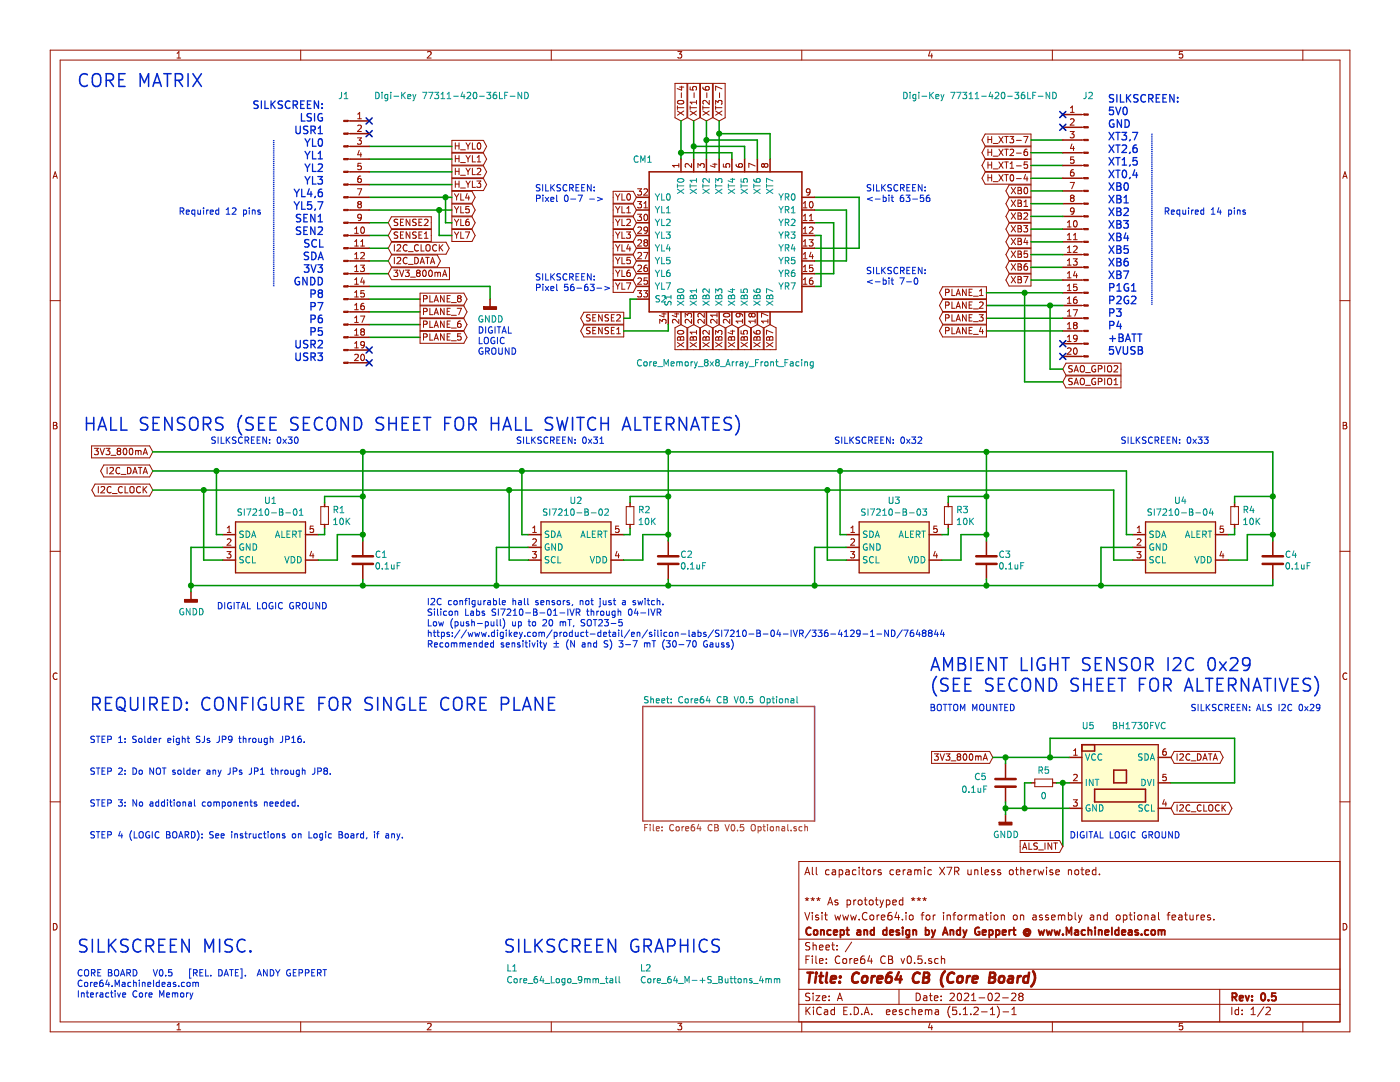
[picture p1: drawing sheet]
<svg xmlns="http://www.w3.org/2000/svg" width="279mm" height="216mm" viewBox="0 0 279 216" stroke-linecap="round" stroke-linejoin="round" font-family="sans-serif">
<g fill="none" stroke="#981200" stroke-width=".2">
<path d="M10 10h259.4v195.9h-259.4zM12 12h255.4v191.9h-255.4zM35.3 11.6h.8M35.3 10.6l.4-.3v1.3M60 10v2M85.3 10.4l.5-.1 .2 .3-.7 1h.7M110 10v2M134.7 16.6h2.4v6.9l-1.2 .6-1.2-.6zM135.3 10.3h.8l-.5 .5 .4 .1v.6l-.2 .1-.5-.1M135.6 17.4h.9M136 18.5v1M136 17.2v.8l-.9-.3"/>
<path d="M137.3 16.6h2.3v6.9l-1.2 .6-1.1-.6zM137.7 17.3v.6l.6 .1-.1-.5 .3-.3h.3l.2 .3-.1 .5M138.5 18.5v1M139.8 16.6h2.4v6.9l-1.2 .6-1.2-.6zM140.3 17.4v.2a.79 .79 0 0 0 1.2 .1v-.3l-.5-.2-.2 .3v.2l.2 .3M141.1 18.5v1M142.3 16.6h2.4v6.9l-1.2 .6-1.2-.6zM143.6 18.5v1M144.1 17.7l-1.3-.5v.8M160 10v2M185.6 10.2l-.3 1h.8M185.9 10.7v.9"/>
<path d="M210 10v2M236 10.3h-.6l-.1 .6 .2-.1h.5v.7l-.2 .1-.5-.1M260 10v2M10.6 35.6l.4-1.3 .4 1.3M10.7 35.2h.6M69.5 39.4h.4M69.5 36.8h.4M69.5 34.3h.4M69.5 31.7h.4M69.5 29.2h.4M69.5 26.7h.4M69.5 24.1h.4"/>
<path d="M71.3 27.5h.8l-.4 .5 .3 .1 .1 .4-.2 .3-.6-.1M71.3 37.7h.9l-.6 1.2M71.4 23.7h.7M71.4 25.1l.5-.1 .2 .3-.8 .9h.8M71.4 22.8l.4-.4v1.3M71.7 30l-.3 .9h.8M72 35.1h-.2a.79 .79 0 0 0-.2 1.3l.4-.1 .1-.4-.2-.3h-.3l-.2 .3M72 30.5v.8M72 32.6h-.5l-.1 .6 .5-.1 .2 .2v.3l-.2 .3-.5-.2M90.2 38.2h4l.6 1.2-.6 1.2h-4zM90.2 35.6h6.3l.6 1.2-.6 1.2h-6.3zM90.2 33.1h6.3l.6 1.2-.6 1.2h-6.3z"/>
<path d="M90.2 30.6h6.3l.6 1.1-.6 1.2h-6.3zM90.2 28h6.3l.6 1.2-.6 1.2h-6.3zM90.7 38.7l.4 .6M90.9 28.5v1.3M90.9 31v1.3M90.9 33.6v1.2M90.9 36.1v1.3M90.9 31.6h.7M90.9 29.1h.7M90.9 34.2h.7M90.9 36.7h.7M91.1 39.3v.6"/>
<path d="M91.6 38.7l-.5 .6M91.6 28.5v1.3M91.6 31v1.3M91.6 33.6v1.2M91.6 36.1v1.3M91.9 32.4h1M91.9 29.9h1M91.9 35h1M91.9 37.5h1M92 38.7v1.2h.6M93 31l.4 .7M93 28.5l.4 .7"/>
<path d="M93 33.6l.4 .6M93 36.1l.4 .7M93.2 38.6l-.3 .9h.8M93.4 29.2v.6M93.4 31.7v.6M93.4 34.2v.6M93.4 36.8v.6M93.5 39.1v.8M93.8 31l-.4 .7M93.8 28.5l-.4 .7M93.8 33.6l-.4 .6M93.8 36.1l-.4 .7"/>
<path d="M94.3 36.1v1.3h.6M94.3 33.6v1.2h.6M94.3 31v1.3h.6M94.3 28.5v1.3h.6M95.2 36.1h.7l-.4 .5 .4 .1-.1 .6-.4 .1-.2-.1M95.2 33.7l.5-.1 .2 .3-.7 .9h.7M95.2 32.3h.7M95.2 31.4l.4-.4v1.3M95.4 28.6l.1-.1a.69 .69 0 0 1 .5 .6 .69 .69 0 0 1-.5 .7l-.3-.5zM122.4 38.2h4l.6 1.2-.6 1.2h-4zM122.8 38.7l.5 .6M123.3 39.3v.6"/>
<path d="M123.7 38.7l-.4 .6M124.1 38.7v1.2h.6M125.2 38.8l.2-.1a.67 .67 0 0 1 .4 .6 .67 .67 0 0 1-.4 .6l-.3-.5zM127.2 37.7h.8l-.4 .5 .4 .1v.5l-.2 .1-.6-.1M128.5 37.8l.5-.1 .2 .3-.7 .9h.7M135.2 21.1v.7M135.2 21.5h1.3M135.2 22.1l1.3 .9M135.3 20.1a.68 .68 0 0 1 1.2 .3 .73 .73 0 0 1-1.3-.1zM135.5 33h-1.3l.4 .4M135.5 32.6v.8M136.5 22.1l-1.3 .9"/>
<path d="M137.7 21.1v.7M137.7 21.5h1.3M137.7 22.1l1.3 .9M138 32.6v.8l-.9-.8-.4 .3 .2 .5M139 20v.8M139 22.1l-1.3 .9M139 20.4h-1.3l.4 .4M139.3 33.4v-.8l.5 .5 .1-.4 .4-.1 .3 .3-.2 .5M140.3 21.1v.7M140.3 21.5h1.2M140.3 22.1l1.2 .9M141.5 20v.8l-.9-.8-.3 .3 .1 .5"/>
<path d="M141.5 22.1l-1.2 .9M142.3 32.8h.8M142.7 32.6v.8l-.9-.3M142.8 20.8v-.8l.5 .4 .1-.3h.6l.1 .6-.1 .1M142.8 21.1v.7M142.8 22.1l1.3 .9M142.8 21.5h1.3M144.1 22.1l-1.3 .9M144.4 32.7v.6l.6 .1-.2-.5 .3-.3h.3l.2 .3-.1 .5M146.9 32.8l.1 .4 .5 .2 .6-.2v-.4l-.2-.2-.4 .2-.1 .3 .2 .3M150.7 33.1l-1.3-.5v.8M152.5 32.9l-.2-.3-.3 .3v.2l.2 .3 .3-.3"/>
<path d="M152.5 32.9l.3-.3h.2l.3 .3-.1 .3-.2 .2h-.2l-.3-.3M152.5 32.9v.2M161.7 38.2l-.3 .3-.3-.1-.2-.2 .1-.4 .4-.1 .3 .2-.2 .9-.4 .1M196.6 26.7h9.2v2.4h-9.2l-.6-1.2zM196.6 29.3h9.2v2.4h-9.2l-.6-1.2zM196.6 31.8h9.2v2.4h-9.2l-.6-1.2zM196.6 34.4h9.2v2.4h-9.2l-.6-1.2zM197.2 27.2v1.3M197.2 29.8v1.2M197.2 32.3v1.3M197.2 34.8v1.3M197.2 35.5h.7"/>
<path d="M197.2 32.9h.7M197.2 30.4h.7M197.2 27.8h.7M197.9 27.2v1.3M197.9 29.8v1.2M197.9 32.3v1.3M197.9 34.8v1.3M198.2 36.2h1M198.2 33.7h1M198.2 31.2h1M198.2 28.6h1M199.4 34.8l.8 1.3"/>
<path d="M199.4 32.3l.8 1.3M199.4 29.8l.8 1.2M199.4 27.2l.8 1.3M200.2 34.8l-.8 1.3M200.2 32.3l-.8 1.3M200.2 29.8l-.8 1.2M200.2 27.2l-.8 1.3M200.5 34.8h.7M200.5 32.3h.7M200.5 29.8h.7M200.5 27.2h.7M200.9 27.2v1.3"/>
<path d="M200.9 29.8v1.2M200.9 32.3v1.3M200.9 34.8v1.3M201.4 36.9h4.4v2.4h-4.4l-.6-1.2zM201.4 39.4h4.4v2.4h-4.4l-.6-1.2zM201.5 27.2h.8l-.4 .5 .3 .1v.6l-.1 .1-.6-.1M201.6 29.9l.5-.1 .2 .3-.8 .9h.8M201.6 33.6h.7M201.6 32.7l.3-.4v1.3M201.7 35l.2-.2a.69 .69 0 0 1 .4 .7 .69 .69 0 0 1-.4 .6l-.3-.5zM201.8 39.9l.9 1.3M201.8 37.4l.9 1.3"/>
<path d="M202.7 39.9l-.9 1.3M202.7 37.4l-.9 1.3M202.9 35.6h.9M202.9 33.1h.9M202.9 30.6h.9M202.9 28h.9M203.2 37.4l.6 .1v.4l-.2 .1 .3 .2-.1 .4-.6 .1zM203.2 39.9l.6 .2v.3l-.2 .1 .3 .3-.1 .3-.6 .1zM203.2 38h.4M204.3 27.2h.8l-.5 1.3M204.5 37.5l.2-.1a.67 .67 0 0 1 .4 .6 .67 .67 0 0 1-.4 .7l-.3-.5zM204.7 34.8l-.3 .9h.7"/>
<path d="M205 29.8h-.3a.79 .79 0 0 0-.1 1.2l.4-.1v-.5l-.4-.1-.2 .2M205 35.3v.8M205 32.3h-.6v.6l.2-.1 .4 .1v.6l-.2 .1-.4-.1M213.6 26.2h.8l-.5 .5 .4 .1 .1 .5-.3 .2-.5-.1M213.6 36.4h.8l-.5 1.3M213.6 23.8l.5-.1 .3 .4-.8 .9h.8M213.6 22.4h.8M213.6 21.5l.4-.3v1.2M213.9 39.5h.2M213.9 39.5l-.3-.3 .3-.3h.2l.3 .3-.3 .3M213.9 39.5l-.3 .2v.3l.3 .2h.3l.2-.2v-.3l-.3-.2M213.9 28.7l-.3 .9h.8"/>
<path d="M214.2 29.2v.8M214.2 33.9h-.2a.79 .79 0 0 0-.1 1.2h.3l.2-.5-.3-.3h-.2l-.3 .3M214.3 31.3h-.6l-.1 .6 .5-.1 .3 .3v.3l-.3 .2-.5-.1M215.9 38.1h.4M215.9 35.6h.4M215.9 33h.4M215.9 30.5h.4M215.9 27.9h.4M215.9 25.4h.4M215.9 22.9h.4M268 35.6l.4-1.3 .4 1.3M268.1 35.2h.6"/>
<path d="M10 60h2M69.5 59.7h.4M69.5 57.1h.4M69.5 54.6h.4M69.5 52.1h.4M69.5 49.5h.4M69.5 47h.4M69.5 44.4h.4M69.5 41.9h.4M70.8 49.1h.7M70.8 51.6h.7M70.8 56.7h.7"/>
<path d="M70.8 59.3h.7M70.8 46.6h.7M70.8 54.2h.7M70.8 45.6l.4-.3v1.3M70.8 48.2l.4-.4v1.3M70.8 50.7l.4-.3v1.2M70.8 53.3l.4-.4v1.3M70.8 55.8l.4-.4v1.3M70.8 58.3l.4-.3v1.3M71.6 40.8l-.2 .2v.2l.2 .3 .4-.1 .1-.2v-.2l-.2-.2M71.6 40.8l-.2-.3 .2-.3h.3l.2 .3-.2 .3M71.6 40.8h.3"/>
<path d="M71.9 52.9h.8l-.4 .5 .4 .1v.4l-.2 .3-.6-.1M72 50.5l.5-.1 .2 .3-.8 .9h.8M72 49.1h.7M72 48.2l.4-.4v1.3M72.1 45.4l.2-.1a.67 .67 0 0 1 .5 .6 .67 .67 0 0 1-.5 .7l-.3-.5zM72.1 43.3l-.2 .2h-.4l-.1-.2 .1-.4 .4-.2 .2 .3-.2 .9-.4 .1M72.3 55.4l-.3 .9h.8M72.6 55.9v.8M72.7 58h-.7v.6l.5-.1 .2 .2v.3l-.2 .3-.5-.2M78.1 53.4h11.6v2.4h-11.6l-.6-1.2zM78.1 50.9h9.2l.6 1.2-.6 1.2h-9.2l-.6-1.2zM78.1 48.3h10.9l.7 1.2-.7 1.2h-10.9l-.6-1.2z"/>
<path d="M78.1 45.8h8v2.4h-8l-.6-1.2zM78.1 43.3h8v2.3h-8l-.6-1.2zM78.6 53.9h.8l-.4 .5 .3 .1 .1 .4-.3 .3-.5-.2M78.7 48.8v1.3M78.7 51.4v1.2M79.3 48.9l.4-.1 .3 .4-.8 .9h.8M79.3 51.5l.4-.1 .3 .3-.8 .9h.8M79.4 46.4l-.5-.1-.2 .1v.4l.6 .2 .1 .3-.3 .2h-.4M79.4 43.8l-.5-.1-.2 .2v.3l.6 .3 .1 .3-.3 .2h-.4M79.7 53.9l.5 1.3 .4-1.3M79.9 46.9h.5M79.9 44.3h.5"/>
<path d="M80.5 46.3h-.6v1.2h.6M80.5 43.7h-.6v1.3h.6M80.9 53.9h.8l-.5 .5 .4 .1v.5l-.2 .2-.5-.2M81.2 48.9a.56 .56 0 0 0-.7 .6 .56 .56 0 0 0 .7 .5M81.2 51.5a.56 .56 0 0 0-.7 .5 .56 .56 0 0 0 .7 .5M81.5 50.2h1M81.5 52.8h1M81.8 43.7v1.3l-.7-1.3v1.3M81.8 46.3v1.2l-.7-1.2v1.2M81.9 55.3h1M82.8 51.4a.64 .64 0 0 1 .7 .6 .64 .64 0 0 1-.7 .6zM83.1 46.4l-.5-.1-.2 .1-.1 .2 .2 .2 .4 .2 .2 .3-.3 .2h-.5"/>
<path d="M83.1 43.8l-.5-.1-.2 .2-.1 .2 .2 .2 .4 .2 .2 .3-.3 .2h-.5M83.4 54.5l-.3-.3 .3-.3h.2l.3 .3-.3 .3M83.4 54.5l-.3 .2v.2l.3 .3 .3-.1 .2-.2v-.2l-.3-.2M83.4 54.5h.2M83.5 48.9a.56 .56 0 0 0-.7 .1 .56 .56 0 0 0 0 .8l.3 .3 .4-.1M83.6 46.9h.4M83.6 44.3h.4M83.8 58.5h8.8l.6 1.2-.6 1.2h-8.8zM83.9 52.6l.4-1.2 .4 1.2M84 52.3h.6M84 48.8v1.3h.6M84.2 46.3h-.6v1.2h.6"/>
<path d="M84.2 43.7h-.6v1.3h.6M84.5 54l.1-.1a.69 .69 0 0 1 .5 .6 .69 .69 0 0 1-.5 .7l-.3-.5zM84.5 59.6l.7-.1v-.4l-.7-.1v1.2M84.7 43.9l.5-.2 .2 .4-.8 .9h.8M84.7 47.5h.7M84.7 46.6l.4-.3v1.2M85 51.4h.7M85.1 49l.2-.2a.44 .44 0 0 1 .5 .5v.6l-.5 .2-.2-.2zM85.3 51.4v1.2M85.7 54l.1-.1a.67 .67 0 0 1 .5 .6 .67 .67 0 0 1-.5 .7l-.3-.5zM85.8 59v1.2h.6M85.9 52.6l.4-1.2 .5 1.2"/>
<path d="M86 52.3h.6M86.8 59.9h.6M86.8 54.3v.9M86.8 54.5l.4-.2 .2 .2M87.1 48.9a.56 .56 0 0 0-.8 .6 .56 .56 0 0 0 .8 .5M87.4 54.5l.1-.2 .3 .1 .1 .8M87.4 54.5v.7M87.7 48.8v1.3M87.8 49.4l.6 .7M88.3 55.2l.5-1.3 .4 1.3M88.4 48.8l-.7 .8M88.5 54.8h.6"/>
<path d="M88.6 59v1.2l-.7-1.2v1.2M89.2 59.6h.5M89.9 59h-.7v1.2h.7M90.2 45.8h4l.6 1.2-.6 1.2h-4zM90.2 43.3h4l.6 1.1-.6 1.2h-4zM90.2 40.7h4l.6 1.2-.6 1.2h-4zM90.7 41.2l.4 .7M90.7 43.7l.4 .7M90.7 46.3l.4 .6M91.1 41.9v.6M91.1 44.4v.6M91.1 46.9v.6"/>
<path d="M91.6 41.2l-.5 .7M91.6 43.7l-.5 .7M91.6 46.3l-.5 .6M91.6 59.5l-.3 .3 .1 .3 .2 .1h.3l.1-.2v-.2l-.2-.3M91.6 59.5l-.3-.2 .3-.3h.2l.2 .2-.2 .3M91.6 59.5h.2M92 43.7v1.3h.6M92 41.2v1.3h.6M92 46.3v1.2h.6M92.9 46.3h.8l-.5 1.2M93.5 43.7h-.2a.79 .79 0 0 0-.1 1.3l.4-.1v-.6l-.4-.1-.3 .3M93.6 41.2h-.6l-.1 .6 .2-.1 .5 .1v.5l-.2 .2-.5-.2"/>
<path d="M122.4 53.4h4l.6 1.2-.6 1.2h-4zM122.4 56h4l.6 1.1-.6 1.2h-4zM122.4 40.7h4l.6 1.2-.6 1.2h-4zM122.4 43.3h4l.6 1.1-.6 1.2h-4zM122.4 45.8h4l.6 1.2-.6 1.2h-4zM122.4 48.3h4l.6 1.2-.6 1.2h-4zM122.4 50.9h4l.6 1.2-.6 1.2h-4zM122.8 56.4l.5 .7M122.8 53.9l.5 .7M122.8 51.4l.5 .6M122.8 48.8l.5 .7M122.8 46.3l.5 .6"/>
<path d="M122.8 43.7l.5 .7M122.8 41.2l.5 .7M123.3 41.9v.6M123.3 44.4v.6M123.3 46.9v.6M123.3 49.5v.6M123.3 52v.6M123.3 54.6v.6M123.3 57.1v.6M123.7 56.4l-.4 .7M123.7 53.9l-.4 .7M123.7 51.4l-.4 .6"/>
<path d="M123.7 48.8l-.4 .7M123.7 46.3l-.4 .6M123.7 43.7l-.4 .7M123.7 41.2l-.4 .7M124.1 43.7v1.3h.6M124.1 41.2v1.3h.6M124.1 46.3v1.2h.6M124.1 48.8v1.3h.6M124.1 51.4v1.2h.6M124.1 53.9v1.3h.6M124.1 56.4v1.3h.6M125 46.3h.8l-.4 .5 .4 .1v.5l-.2 .1-.6-.1"/>
<path d="M125 56.4h.9l-.6 1.3M125.1 43.9l.5-.2 .2 .4-.8 .9h.8M125.1 42.5h.7M125.1 41.6l.4-.4v1.3M125.4 48.8l-.3 .9h.8M125.7 53.9h-.2a.79 .79 0 0 0-.2 1.3l.5-.2v-.5l-.5-.1-.2 .2M125.7 49.3v.8M125.8 51.4h-.6l-.1 .6 .2-.2 .5 .2v.5l-.2 .1-.5-.1M127.2 40.2h.8l-.4 .5 .4 .1v.6l-.2 .1-.6-.1M127.2 42.7h.8l-.4 .5 .4 .2v.5l-.2 .1-.6-.1M127.2 58h.8l-.4 .5 .4 .1v.5l-.2 .2-.6-.2M127.3 50.5l.5-.1 .2 .3-.8 .9h.8"/>
<path d="M127.3 45.4l.5-.1 .2 .3-.8 1h.8M127.3 48l.5-.2 .2 .4-.8 .9h.8M127.3 53l.5-.1 .2 .4-.8 .9h.8M127.3 55.6l.5-.2 .2 .4-.8 .9h.8M128.5 50.4h.8l-.5 1.2M128.5 58h.7l-.4 .5 .4 .1v.4l-.2 .3-.5-.2M128.5 41.5h.7M128.5 40.6l.4-.4v1.3M128.7 42.8l.1-.1a.67 .67 0 0 1 .5 .7 .67 .67 0 0 1-.5 .6 .83 .83 0 0 1-.1-1.2zM128.8 48.4h.2M128.8 48.4l-.3-.3 .3-.3h.2l.2 .3-.2 .3M128.8 48.4l-.3 .2 .1 .4 .2 .1 .3-.1 .1-.1v-.3l-.2-.2"/>
<path d="M129.1 52.9l-.4 .1-.2 .5 .1 .6h.5l.1-.2-.1-.4-.3-.1-.3 .2M129.2 55.4h-.6l-.1 .7 .5-.2 .2 .3v.3l-.2 .2-.5-.1M129.2 45.8l-.2 .3-.4-.1-.1-.2 .1-.4 .4-.1 .2 .1a.84 .84 0 0 1-.3 1.2h-.3M160.3 44h.8M160.3 49.1h.8M160.3 51.6h.8M160.3 56.7h.8M160.3 41.5h.8M160.3 40.6l.4-.4v1.3M160.3 43.1l.4-.4v1.3M160.3 45.6l.4-.3v1.3M160.3 48.2l.4-.4v1.3"/>
<path d="M160.3 50.7l.4-.3v1.2M160.3 53.3l.4-.4v1.3M160.3 55.8l.4-.4v1.3M160.3 46.6h.8M160.3 54.2h.8M161.5 47.8h.8l-.5 .5 .4 .1 .1 .5-.3 .2-.5-.1M161.5 45.4l.5-.1 .3 .3-.8 1h.8M161.5 44h.8M161.5 43.1l.4-.4v1.3M161.7 40.3l.1-.1a.67 .67 0 0 1 .5 .6 .67 .67 0 0 1-.5 .7 .83 .83 0 0 1-.1-1.2zM161.8 50.3l-.3 .9h.8M162.1 55.4l-.4 .2-.2 .4 .1 .6 .5 .1 .2-.2-.2-.5-.3-.1-.3 .3"/>
<path d="M162.1 50.8v.8M162.2 52.9h-.6l-.1 .6 .5-.1 .3 .2v.3l-.3 .3-.5-.1M188.1 57.2h8.8v2.4h-8.8l-.6-1.2zM188.1 59.8h8.8v2.4h-8.8l-.6-1.2zM188.7 58.4l.6-.1 .1-.5-.7-.1v1.3M190 57.7v1.3h.6M190.8 59l.5-1.3 .4 1.3M190.9 58.6h.7M192.8 57.7v1.3l-.7-1.3v1.3M193.4 58.3h.4M194 57.7h-.6v1.3h.6M194.3 59.1h.9"/>
<path d="M195.5 58.1l.3-.4v1.3M195.5 59h.7M201.4 42h4.4v2.4h-4.4l-.6-1.2zM201.4 44.5h4.4v2.4h-4.4l-.6-1.2zM201.4 47.1h4.4v2.4h-4.4l-.6-1.2zM201.4 49.6h4.4v2.4h-4.4l-.6-1.2zM201.4 52.1h4.4v2.4h-4.4l-.6-1.2zM201.4 54.7h4.4v2.4h-4.4l-.6-1.2zM201.8 45l.9 1.3M201.8 42.5l.9 1.2M201.8 47.5l.9 1.3M201.8 50.1l.9 1.3"/>
<path d="M201.8 52.6l.9 1.3M201.8 55.2l.9 1.2M202.7 45l-.9 1.3M202.7 42.5l-.9 1.2M202.7 47.5l-.9 1.3M202.7 50.1l-.9 1.3M202.7 52.6l-.9 1.3M202.7 55.2l-.9 1.2M203.2 45l.6 .1v.4l-.2 .1 .3 .2-.1 .4-.6 .1zM203.2 42.5l.6 .1v.4l-.2 .1 .3 .2-.1 .4h-.6zM203.2 47.5l.6 .2v.3l-.2 .2 .3 .2-.1 .4h-.6zM203.2 50.1l.6 .1v.4l-.2 .1 .3 .2-.1 .4-.6 .1z"/>
<path d="M203.2 52.6l.6 .2v.3l-.2 .1 .3 .3-.1 .3-.6 .1zM203.2 55.2l.6 .1v.4l-.2 .1 .3 .2-.1 .4h-.6zM203.2 45.6h.4M203.2 43.1h.4M203.2 40.5h.4M203.2 48.2h.4M203.2 50.7h.4M203.2 53.2h.4M203.2 55.8h.4M204.3 45h.8l-.4 .5 .3 .1v.6l-.2 .1-.5-.1M204.3 55.2h.8l-.5 1.2M204.4 40.3l.3-.4v1.3"/>
<path d="M204.4 42.6l.4-.1 .3 .3-.8 .9h.8M204.4 41.2h.7M204.7 47.5l-.3 .9h.7M205 52.6h-.3a.79 .79 0 0 0-.1 1.3l.4-.1v-.6l-.4-.1-.2 .3M205 48v.8M205 50.1h-.6v.6l.2-.1 .4 .1v.5l-.2 .2-.4-.2M213 44.4l.4-.4v1.3M213 49.5l.4-.4v1.3M213 52l.4-.4v1.3M213 45.3h.8M213 46.9l.4-.3v1.2M213 54.5l.4-.3v1.2"/>
<path d="M213 57.1l.4-.4v1.3M213 59.6l.4-.3v1.2M213 47.8h.8M213 50.4h.8M213 52.9h.8M213 55.4h.8M213 58h.8M214.2 51.6h.8l-.5 .5 .4 .1 .1 .5-.3 .2-.5-.1M214.2 49.2l.5-.1 .3 .4-.8 .9h.8M214.2 47.8h.8M214.2 46.9l.4-.3v1.2M214.4 44.1l.1-.1a.67 .67 0 0 1 .5 .7 .67 .67 0 0 1-.5 .6l-.3-.5z"/>
<path d="M214.4 42l-.3 .3-.3-.1-.2-.2 .1-.4 .4-.1 .3 .2-.2 .9-.4 .1M214.5 54.1l-.3 .9h.8M214.8 59.3l-.4 .1-.2 .4 .1 .6 .5 .1 .2-.2-.2-.5-.3-.1-.3 .3M214.8 54.6v.8M214.9 56.7h-.6l-.1 .6 .5-.1 .3 .3v.3l-.3 .2-.5-.1M215.9 58.4h.4M215.9 55.9h.4M215.9 53.3h.4M215.9 50.8h.4M215.9 48.3h.4M215.9 45.7h.4M215.9 43.2h.4"/>
<path d="M215.9 40.6h.4M267.4 60h2M69.5 72.4h.4M69.5 69.8h.4M69.5 67.3h.4M69.5 64.8h.4M69.5 62.2h.4M70.8 61.8h.7M70.8 64.3h.7M70.8 66.9h.7M70.8 69.4h.7M70.8 70.8l.5-.1 .2 .3-.8 1h.8"/>
<path d="M70.8 60.9l.4-.4v1.3M70.8 63.4l.4-.3v1.2M70.8 66l.4-.4v1.3M70.8 68.5l.4-.4v1.3M71.9 63.1h.9l-.5 1.2M72.1 70.8l.2-.1a.67 .67 0 0 1 .5 .6 .67 .67 0 0 1-.5 .7l-.3-.5zM72.3 66.2l-.3-.3 .3-.3h.2l.2 .3-.2 .3M72.3 66.2l-.3 .2v.4l.3 .1 .3-.1 .1-.2v-.2l-.2-.2M72.3 66.2h.2M72.6 60.5l-.4 .2-.2 .4v.6h.6l.1-.1-.1-.5-.3-.1-.3 .3M72.7 68.7l-.2 .2h-.4l-.1-.2 .1-.5 .4-.1 .2 .2a.84 .84 0 0 1-.3 1.1h-.3M83.8 63.6h8.8l.6 1.2-.6 1.2h-8.8z"/>
<path d="M83.8 61h8.8l.6 1.2-.6 1.2h-8.8zM83.8 66.1h8.8l.6 1.2-.6 1.2h-8.8zM84.5 64.7l.7-.1v-.4l-.7-.1v1.2M84.5 67.3l.7-.1v-.5l-.7-.1v1.3M84.5 62.2l.7-.1v-.5l-.7-.1v1.3M85.8 66.6v1.3h.6M85.8 64.1v1.2h.6M85.8 61.5v1.3h.6M86.7 60.2l.4-1.2 .4 1.2M86.7 62.8l.4-1.3 .4 1.3M86.7 65.3l.4-1.2 .4 1.2M86.7 67.9l.4-1.3 .4 1.3"/>
<path d="M86.8 62.4h.6M86.8 65h.6M86.8 67.5h.6M88.6 61.5v1.3l-.7-1.3v1.3M88.6 64.1v1.2l-.7-1.2v1.2M88.6 66.6v1.3l-.7-1.3v1.3M89.2 67.2h.5M89.2 62.1h.5M89.2 64.7h.5M89.9 66.6h-.7v1.3h.7M89.9 64.1h-.7v1.2h.7M89.9 61.5h-.7v1.3h.7"/>
<path d="M90.1 62.9h1M90.1 60.4h1M90.1 65.5h1M90.1 68h1M91.3 61.5h.8l-.5 1.3M91.9 64.1l-.4 .1-.2 .4 .1 .6 .5 .1 .1-.2-.1-.5-.3-.1-.3 .3M92 66.6h-.6l-.1 .6 .5-.1 .2 .2v.3l-.2 .3-.5-.2M116.5 62.3h8v2.4h-8l-.6-1.2zM116.5 64.8h8v2.4h-8l-.6-1.2zM117.8 62.9l-.5-.1-.3 .2 .2 .3 .5 .3v.3l-.2 .2-.5-.1M117.8 65.4l-.5-.1-.3 .3 .2 .3 .5 .2v.4l-.2 .1-.5-.1M118.3 65.9h.4"/>
<path d="M118.3 63.4h.4M118.9 62.8h-.6v1.3h.6M118.9 65.3h-.6v1.3h.6M120.2 62.8v1.3l-.7-1.3v1.3M120.2 65.3v1.3l-.7-1.3v1.3M121.5 62.9l-.5-.1-.2 .1v.4l.6 .3 .1 .2-.3 .3-.5-.1M121.5 65.4l-.5-.1-.2 .2v.4l.6 .2 .1 .3-.3 .2-.5-.1M122 65.9h.4M122 63.4h.4M122.6 62.8h-.6v1.3h.6M122.6 65.3h-.6v1.3h.6M123.1 65.7l.4-.4v1.3"/>
<path d="M123.1 62.9l.5-.1 .2 .3-.8 1h.8M123.1 66.6h.7M131.7 64.5v-.8l.4 .5 .2-.4h.5l.1 .2-.1 .5M132.1 62.6h.8M132.5 62.5v.7l-.9-.3M134.6 62.6h.9M134.7 65.4l1.2-.6 1.2 .6v4.4h-2.4zM135 62.5v.7l-.8-.3M135.2 68.4l1.3 .8M135.3 66.1a.74 .74 0 0 1 1.2 .3 .72 .72 0 0 1-1.3-.2zM135.3 67.3h.4l.1 .2 .2-.3h.3l.2 .7h-1.3zM135.5 63.7v.8l-.9-.8-.4 .3 .1 .5"/>
<path d="M135.8 67.5v.4M136.5 68.4l-1.3 .8M136.7 63.3v-.8l.5 .4 .2-.3 .4-.1 .2 .3-.1 .5M137.3 65.4l1.1-.6 1.2 .6v4.4h-2.3zM137.7 68.4l1.3 .8M137.9 67.3h.3l.1 .2 .3-.3h.3l.1 .7h-1.3zM138 63.7v.8l-.9-.8-.4 .3 .2 .5M138.3 67.5v.4M139 68.4l-1.3 .8M139 65.9v.8M139 66.3h-1.3l.4 .4M139.8 65.4l1.2-.6 1.2 .6v4.4h-2.4z"/>
<path d="M140.3 68.4l1.2 .8M140.4 67.3h.4l.1 .2 .2-.3h.3l.1 .7h-1.2zM140.6 62.5v.8l-1-.8-.3 .3 .1 .4M140.6 63.7v.8l-1-.8-.3 .3 .1 .5M140.9 67.5v.4M141.5 65.9v.8l-.9-.8-.3 .3 .1 .5M141.5 68.4l-1.2 .8M142.3 65.4l1.2-.6 1.2 .6v4.4h-2.4zM142.8 66.7v-.8l.5 .5 .1-.4h.6l.1 .2-.1 .5M142.8 68.4l1.3 .8M142.9 67.3h.4l.1 .2 .3-.3h.3l.1 .7h-1.3zM143.1 63.7v.8l-.9-.8-.4 .3 .1 .5"/>
<path d="M143.1 62.5v.7M143.1 62.9h-1.3l.4 .3M143.4 67.5v.4M144.1 68.4l-1.3 .8M144.5 62.6a.61 .61 0 0 1 .7-.2 .61 .61 0 0 1 .4 .7 .76 .76 0 0 1-1.2-.3zM144.9 65.4l1.2-.6 1.2 .6v4.4h-2.4zM145.4 68.4l1.2 .8M145.5 67.3h.3l.2 .2 .2-.3h.3l.1 .7h-1.2zM145.6 63.7v.8l-.9-.8-.3 .3 .1 .5M145.8 66.1h.8M146 67.5v.4M146.2 65.9v.8l-.9-.3"/>
<path d="M146.6 68.4l-1.2 .8M147.4 65.4l1.2-.6 1.2 .6v4.4h-2.4zM147.5 62.5l.2 .3-.1 .3-.1 .1-.5-.1-.1-.3 .1-.2a.84 .84 0 0 1 1.2 .3v.2M147.9 66v.6l.6 .1-.1-.2 .1-.5h.5l.2 .2-.2 .5M147.9 68.4l1.3 .8M148 67.3h.4l.1 .2 .2-.3h.3l.2 .7h-1.3zM148.2 64.1h-1.3l.4 .4M148.2 63.7v.8M148.5 67.5v.4M149.2 68.4l-1.3 .8M150 65.4l1.1-.6 1.2 .6v4.4h-2.3zM150 62.8l.2-.3h.3l.2 .3v.3l-.2 .1h-.4l-.1-.2"/>
<path d="M150 62.8l-.3-.3-.3 .3 .2 .4h.3l.1-.2M150 62.8v.2M150.4 66.1v.2a.79 .79 0 0 0 1.3 .1l-.1-.4h-.6l-.1 .4 .3 .3M150.4 68.4l1.3 .8M150.6 67.3h.3l.1 .2 .3-.3h.3l.1 .7h-1.3zM150.7 64.1h-1.3l.4 .4M150.7 63.7v.8M151 67.5v.4M151.7 68.4l-1.3 .8M152.5 65.4l1.2-.6 1.2 .6v4.4h-2.4zM153 68.4l1.2 .8M153.1 67.3h.4l.1 .2 .2-.3h.3l.1 .7h-1.2z"/>
<path d="M153.3 63.7v.8M153.3 64.1h-1.3l.3 .4M153.3 63l-1.3-.5v.8M153.6 67.5v.4M154.2 68.4l-1.2 .8M154.2 66.4l-1.2-.5v.8M188.1 64.8h8.8v2.4h-8.8l-.6-1.2zM188.1 62.3h8.8v2.4h-8.8l-.6-1.2zM188.7 66l.6-.1 .1-.4-.7-.2v1.3M188.7 63.4h.6l.1-.5-.7-.1v1.3M188.7 60.9h.6l.1-.5-.7-.2v1.3M190 62.8v1.3h.6"/>
<path d="M190 65.3v1.3h.6M190 60.2v1.3h.6M190.8 66.6l.5-1.3 .4 1.3M190.8 64.1l.5-1.3 .4 1.3M190.8 61.5l.5-1.3 .4 1.3M190.9 63.7h.7M190.9 66.2h.7M190.9 61.2h.7M192.8 60.2v1.3l-.7-1.3v1.3M192.8 62.8v1.3l-.7-1.3v1.3M192.8 65.3v1.3l-.7-1.3v1.3M193.4 65.9h.4"/>
<path d="M193.4 63.4h.4M193.4 60.9h.4M194 62.8h-.6v1.3h.6M194 65.3h-.6v1.3h.6M194 60.2h-.6v1.3h.6M194.3 66.7h.9M194.3 64.2h.9M194.3 61.6h.9M195.4 62.8h.8l-.4 .5 .4 .1v.5l-.3 .2-.5-.2M195.5 60.4l.4-.2 .3 .4-.8 .9h.8M195.8 65.3l-.3 .9h.8M196.1 65.8v.8"/>
<path d="M212.7 72.5h11v2.4h-11l-.6-1.2zM212.7 75h11v2.4h-11l-.6-1.2zM213 62.2l.4-.4v1.3M213 64.7l.4-.4v1.3M213 67.2l.4-.3v1.2M213 60.5h.8M213 63.1h.8M213 65.6h.8M213 68.1h.8M213 69.5l.5-.1 .3 .4-.8 .9h.8M214 73l-.5-.1-.2 .2v.3l.6 .3 .1 .3-.2 .2h-.5M214 75.6l-.5-.1-.2 .1v.4l.6 .2 .1 .3-.2 .3-.5-.1"/>
<path d="M214.2 61.8h.8l-.5 1.3M214.4 69.5l.1-.1a.67 .67 0 0 1 .5 .7 .67 .67 0 0 1-.5 .6l-.3-.5zM214.4 74.2l.4-1.3 .4 1.3M214.4 76.8l.4-1.3 .4 1.3M214.5 64.9l-.3-.3 .3-.3h.2l.3 .3-.3 .3M214.5 64.9l-.3 .2 .1 .4 .2 .1h.3l.2-.2v-.3l-.3-.2M214.5 64.9h.2M214.5 73.9h.6M214.5 76.4h.6M215 67.4l-.3 .3-.3-.1-.2-.2 .2-.4 .3-.1 .2 .1a.84 .84 0 0 1-.3 1.1h-.2M215.6 73.1l.3-.2a.45 .45 0 0 1 .5 .5l-.1 .6-.4 .2-.3-.2zM215.6 75.7l.3-.2a.45 .45 0 0 1 .5 .4l-.1 .7-.4 .2-.3-.2z"/>
<path d="M215.9 66h.4M215.9 71.1h.4M215.9 68.6h.4M215.9 63.5h.4M215.9 61h.4M216.7 74.3h.9M216.7 76.9h.9M218.6 73a.59 .59 0 0 0-.7 .6 .59 .59 0 0 0 .7 .6l.1-.5h-.3M218.6 75.6a.59 .59 0 0 0-.7 .5 .59 .59 0 0 0 .7 .6l.1-.5h-.3M219.2 73.6l.7-.1v-.4l-.7-.2v1.3M219.2 76.1l.7-.1v-.4l-.7-.1v1.3M220.5 72.9v1.3"/>
<path d="M220.5 75.5v1.3M221.1 73.1l.2-.2a.44 .44 0 0 1 .6 .5l-.1 .6-.5 .2-.2-.2zM221.1 75.7l.2-.2a.44 .44 0 0 1 .6 .4l-.1 .7-.5 .2-.2-.2zM222.3 73.1l.5-.2 .3 .4-.8 .9h.8M222.3 76.8h.8M222.3 75.8l.4-.3v1.3M10.7 84.3h.4l.2 .2-.2 .4 .3 .2-.2 .5h-.5zM10.7 84.9h.4M18.3 89h11.6l.6 1.2-.6 1.2h-11.6zM18.8 89.5h.8l-.4 .4 .4 .2v.5l-.2 .1-.6-.1M19 96.6h10.9l.6 1.2-.6 1.2h-10.9l-.7-1.2zM19.6 97.1v1.2"/>
<path d="M20 89.5l.4 1.2 .4-1.2M20.2 97.2l.5-.1 .2 .3-.8 .9h.8M20.7 92.8h9.2l.6 1.2-.6 1.2h-9.2l-.6-1.2zM21.1 89.5h.8l-.4 .4 .4 .2v.4l-.2 .2-.6-.1M21.4 93.3v1.2M21.9 93.4l.5-.1 .2 .3-.7 .9h.7M22.2 97.2a.56 .56 0 0 0-.8 .5 .56 .56 0 0 0 .8 .5M22.2 90.9h.9M22.4 98.5h1M23.6 90l-.2-.2 .2-.3 .4 .1v.3l-.1 .1M23.6 90l-.2 .2v.3l.2 .2h.3l.2-.2-.1-.4-.1-.1M23.6 90h.3"/>
<path d="M23.9 93.4a.56 .56 0 0 0-.8 .5 .56 .56 0 0 0 .8 .5M24.2 94.7h.9M24.4 97.2a.56 .56 0 0 0-.8 .5 .56 .56 0 0 0 .8 .5M24.7 89.6l.2-.1a.67 .67 0 0 1 .4 .6 .67 .67 0 0 1-.4 .6l-.3-.5zM25 97.1v1.2h.5M25.4 93.3a.64 .64 0 0 1 .8 .6 .64 .64 0 0 1-.8 .6zM25.9 89.6l.2-.1a.69 .69 0 0 1 .4 .6 .69 .69 0 0 1-.4 .6l-.3-.5zM26 97.3l.2-.2a.44 .44 0 0 1 .6 .4l-.1 .7-.5 .1-.2-.1zM26.5 94.5l.4-1.2 .5 1.2M26.6 94.2h.6M27.1 89.9v.8M27.1 90l.3-.1 .2 .2"/>
<path d="M27.6 90.1l.2-.2h.3l.1 .8M27.6 90.1v.6M27.6 93.3h.7M28 93.3v1.2M28 97.2a.56 .56 0 0 0-.8 .5 .56 .56 0 0 0 .8 .5M28.6 97.1v1.2M28.6 90.7l.4-1.2 .4 1.2M28.6 94.5l.4-1.2 .4 1.2M28.7 90.4h.6M28.7 94.2h.6M28.8 97.6l.5 .7M29.3 97.1l-.7 .7"/>
<path d="M268.1 84.3h.4l.2 .2-.2 .4 .3 .2-.2 .5h-.5zM268.1 84.9h.4M10 110h2M45.3 110.1h.8l-.4 .4 .3 .2 .1 .4-.3 .2-.5-.1M45.4 105.3l.3-.3v1.2M45.4 106.2h.7M45.4 107.6l.4-.1 .3 .4-.8 .9h.8M62.2 110l-.3 .9h.8M62.5 110.5v.8M62.5 105h-.6v.6l.4-.1 .3 .2v.3l-.3 .2-.4-.1M64 101.1h1.5v3.5h-1.5zM106.3 110.1h.7l-.4 .4 .4 .2v.4l-.2 .2-.5-.1"/>
<path d="M106.3 107.6l.5-.1 .2 .4-.7 .9h.7M106.3 106.2h.7M106.3 105.3l.4-.3v1.2M123.1 110l-.3 .9h.8M123.4 110.5v.8M123.5 105h-.6l-.1 .6 .5-.1 .3 .2v.3l-.3 .2-.5-.1M125 101.1h1.5v3.5h-1.5zM169.8 110.1h.7l-.4 .4 .4 .2v.4l-.2 .2-.5-.1M169.8 105.3l.4-.3v1.2M169.8 106.2h.7M169.8 107.6l.5-.1 .2 .4-.7 .9h.7M186.6 110l-.3 .9h.8"/>
<path d="M186.9 110.5v.8M187 105h-.6l-.1 .6 .5-.1 .3 .2v.3l-.3 .2-.5-.1M188.5 101.1h1.5v3.5h-1.5zM226.9 110.1h.8l-.4 .4 .3 .2 .1 .4-.3 .2-.5-.1M227 107.6l.4-.1 .3 .4-.8 .9h.8M227 106.2h.7M227 105.3l.3-.3v1.2M243.8 110l-.3 .9h.8M244.1 110.5v.8M244.1 105h-.6v.6l.5-.1 .2 .2v.3l-.2 .2-.5-.1M245.6 101.1h1.6v3.5h-1.6zM267.4 110h2"/>
<path d="M11.4 134.4a.62 .62 0 0 0-.9 .4 .62 .62 0 0 0 .7 .8l.2-.1M268.8 134.4a.62 .62 0 0 0-.9 .4 .62 .62 0 0 0 .7 .8l.2-.1M10 160h2M185.9 149.9h11.6l.6 1.2-.6 1.2h-11.6zM186.5 150.4h.8l-.5 .5 .4 .1v.6l-.2 .1-.5-.1M187.6 150.4l.5 1.3 .4-1.3M188.8 150.4h.8l-.5 .5 .4 .1 .1 .5-.3 .2-.5-.1M189.8 151.8h1M191.3 151l-.3-.3 .3-.3 .4 .1v.4l-.2 .1M191.3 151l-.3 .2v.3l.3 .2h.2l.2-.2v-.4l-.2-.1M191.3 151h.2M192.3 150.5l.2-.1a.67 .67 0 0 1 .5 .7 .67 .67 0 0 1-.5 .6l-.3-.5z"/>
<path d="M193.6 150.5l.1-.1a.69 .69 0 0 1 .5 .7 .69 .69 0 0 1-.5 .6l-.3-.5zM194.7 150.9v.8M194.7 151l.4-.1 .1 .1M195.2 151l.2-.1h.3l.1 .8M195.2 151v.7M196.2 151.7l.4-1.3 .5 1.3M196.3 151.3h.6M206.5 155.4h3.6v1.6h-3.6zM214.2 159.6h.8l-.4 .5 .3 .1 .1 .4-.3 .3-.5-.2M214.3 154.6l.4-.1 .3 .4-.8 .9h.8M214.3 150.7h.7M214.3 149.8l.3-.4v1.3"/>
<path d="M232.3 159.5l-.3 .9h.8M232.7 149.4h-.3a.79 .79 0 0 0-.1 1.3l.4-.1 .1-.4-.3-.3h-.2l-.3 .3M232.7 154.5h-.6l-.1 .6 .5-.1 .3 .2v.3l-.3 .3-.5-.1M234.3 149.9h9.2l.6 1.2-.6 1.2h-9.2l-.6-1.2zM234.9 150.4v1.3M235.5 150.5l.5-.1 .2 .4-.8 .9h.8M237.5 150.5a.56 .56 0 0 0-.8 .6 .56 .56 0 0 0 .8 .5M237.7 151.8h1M239 150.4a.64 .64 0 0 1 .7 .7 .64 .64 0 0 1-.7 .6zM240.1 151.7l.4-1.3 .4 1.3M240.2 151.3h.6M241.2 150.4h.7"/>
<path d="M241.5 150.4v1.3M242.1 151.7l.4-1.3 .5 1.3M242.3 151.3h.5M267.4 160h2M160.6 174.5l.5-1.4 .5 1.4M160.7 179.3l.4 .1M160.8 174.1h.7M161.1 179.1v.3M161.1 179.4l-.3 .3M161.1 179.4l.2 .3M161.4 179.3l-.3 .1M161.8 179.3l.4 .1"/>
<path d="M162.1 173.1v1.2l.2 .2M162.2 179.1v.3M162.2 179.4l-.2 .3M162.2 179.4l.2 .3M162.5 179.3l-.3 .1M162.9 173.1v1.2l.2 .2M163 179.3l.3 .1M163.3 179.1v.3M163.3 179.4l-.2 .3M163.3 179.4l.2 .3M163.7 179.3l-.4 .1M165.5 173.6h-.5l-.2 .2v.6l.2 .1h.5"/>
<path d="M166.1 173.6h.6l.1 .9M166.8 173.9l-.5 .1-.2 .2 .2 .3h.5M167.2 179.7a.37 .37 0 0 0-.6 .1l.1 .2 .5 .1v.2l-.2 .3-.4-.1M167.5 173.6h.4l.3 .2-.1 .6-.2 .1h-.4M167.5 173.6v1.5M168.8 173.6h.6l.1 .9M169.1 179.7l.4-.1 .3 .3-.1 .5-.2 .2-.4-.1M169.1 179.6v1.5M169.5 173.9l-.5 .1-.3 .2 .3 .3h.5M170.4 179.6v1M170.8 179.6l-.4 .3M170.8 173.6h-.4l-.3 .2 .1 .7h.6"/>
<path d="M171.3 179.7l.2-.1 .5 .1v.7l-.3 .2-.4-.2zM171.5 173.1v.1M171.5 173.6v.9M172 173.6h.5M172.2 173.1v1.2l.3 .2M172.5 179.6h.5M172.7 179.1v1.3l.3 .2M173 173.7l.2-.1 .5 .1v.7l-.2 .1-.5-.1zM173.5 179.7l.3-.1 .4 .1v.7l-.2 .2-.5-.2zM174.4 173.6v.9M174.7 179.6h.5M174.8 173.6l-.4 .2"/>
<path d="M174.9 179.1v1.3l.3 .2M175.6 179.6l.4 1M175.8 173.6a.37 .37 0 0 0-.6 .2l.1 .2 .5 .1 .1 .2-.2 .2h-.5M176.3 179.6l-.3 1M176.9 179.7l.4-.1 .3 .3-.1 .5-.2 .2-.4-.1M176.9 179.6v1.5M178.3 173.6h-.4l-.3 .2 .1 .7h.6M178.9 174.1l.7-.2-.1-.3h-.4l-.2 .2 .1 .7h.5M180.2 179.7l-.5-.1-.2 .3 .1 .6h.6M180.2 179.1v1.5M180.3 173.6v.9M180.7 173.6h-.3l-.1 .2"/>
<path d="M181.2 173.6h.6v.9M181.8 173.9l-.5 .1-.2 .2 .2 .3h.5M181.9 179.3l.3 .1M182.2 179.1v.3M182.2 179.4l-.2 .3M182.2 179.4l.3 .3M182.5 173.7l.5-.1 .2 .2M182.5 173.6v.9M182.6 179.3l-.4 .1M183 179.3l.4 .1M183.2 173.8l.2-.2h.3l.1 .9M183.2 173.8v.7"/>
<path d="M183.4 179.1v.3M183.4 179.4l-.2 .3M183.4 179.4l.2 .3M183.7 179.3l-.3 .1M184.2 179.3l.3 .1M184.5 173.1v.1M184.5 173.6v.9M184.5 179.1v.3M184.5 179.4l-.2 .3M184.5 179.4l.2 .3M184.9 179.3l-.4 .1M185.9 173.6h-.4l-.3 .2v.6l.3 .1h.4"/>
<path d="M187.5 173.1l1 1.4M188.5 173.1l-1 1.4M189 173.1h1l-.7 1.4M190.5 173.8h.7l.2-.2-.1-.4-.2-.1h-.6v1.4M190.9 173.8l.5 .7M193.2 173.6v.7a.39 .39 0 0 0 .6 .1M193.8 173.6v.9M194.5 173.7l.2-.1h.4l.1 .9M194.5 173.6v.9M195.9 173.1v1.2l.2 .2M196.6 174.1l.7-.2-.1-.3h-.4l-.2 .2 .1 .7h.5M198.4 173.6h-.3l-.2 .2 .1 .2 .4 .1v.4h-.5"/>
<path d="M199.7 173.6a.37 .37 0 0 0-.6 .2l.1 .2 .5 .1v.2l-.2 .2h-.4M201.5 173.7l.2-.1 .4 .1v.7l-.2 .1-.4-.1zM202.7 173.6h.5M202.9 173.1v1.2l.3 .2M203.6 167.7h7.9l.6 1.2-.6 1.2h-7.9zM203.7 173.7l.3-.1h.3l.1 .9M203.7 173.1v1.4M204.1 169.5l.4-1.3 .4 1.3M204.2 169.1h.6M205 174.1l.7-.2v-.3h-.5l-.2 .2 .1 .7h.6M205.3 168.2v1.3h.7M206.4 173.6v.9"/>
<path d="M206.8 173.6l-.4 .2M207 168.3l-.4-.1-.2 .1v.4l.5 .2 .1 .3-.2 .3-.5-.1M207.2 173.6l.2 .9 .3-.7 .3 .7 .3-.9M207.3 169.6h.9M208.5 168.2v1.3M208.9 173.1v.1M208.9 173.6v.9M209.9 168.2v1.3l-.7-1.3v1.3M210.1 173.6h-.4l-.2 .2 .1 .2 .5 .1v.4h-.6M210.3 168.2h.7M210.7 168.2v1.3M210.7 174.1l.7-.2v-.3h-.5l-.2 .2 .1 .7h.6"/>
<path d="M213.2 173.6v.9M213.2 173.7l.2-.1h.4l.1 .9M214.6 173.7l.2-.1 .4 .1 .1 .6-.1 .2h-.4l-.2-.1zM215.7 173.6h.6M215.9 173.1v1.2l.4 .2M216.7 174.1l.7-.2v-.3h-.5l-.2 .2 .1 .7h.6M218.7 173.6h-.4l-.3 .2 .1 .6 .2 .1h.4M218.7 173.1v1.4M219.4 174.4v.1M232.7 160v.9M234.3 160.1h10.9l.7 1.2-.7 1.2h-10.9l-.6-1.2zM234.9 160.6v1.2"/>
<path d="M235.5 160.7l.5-.1 .2 .3-.8 .9h.8M237.5 160.7a.56 .56 0 0 0-.8 .5 .56 .56 0 0 0 .8 .5M237.7 162h1M239.7 160.7a.56 .56 0 0 0-.7 .1 .56 .56 0 0 0 0 .7l.3 .3 .4-.1M240.2 160.6v1.2h.7M241.3 160.8l.2-.2a.44 .44 0 0 1 .6 .4l-.1 .7-.5 .1-.2-.1zM243.3 160.7a.56 .56 0 0 0-.8 .5 .56 .56 0 0 0 .8 .5M243.9 160.6v1.2M244.1 161.1l.5 .7M244.6 160.6l-.7 .7M267.4 171.9h-108v32M10.7 184.3a.65 .65 0 0 1 .7 .6 .65 .65 0 0 1-.7 .7z"/>
<path d="M159.4 197.4h108M159.4 193.4h108M159.4 187.4h108M160.6 182.1l.5 1.5 .5-1.5M160.8 191.5h.5M161.6 190.8h-.8v1.5M161.6 198.2h-.5l-.3 .3 .1 .3 .7 .3v.4l-.3 .2-.5-.1M161.6 188.1h-.5l-.3 .2 .1 .4 .7 .3v.4l-.3 .2-.5-.1M162.1 182.1v.1M162.1 182.6v1M162.1 190.8v.1M162.1 191.3v1"/>
<path d="M162.3 188.1v1.5M162.3 198.2v.1M162.3 198.7v1M162.3 188.7l.2-.1h.3l.1 1M162.8 198.7h.8l-.8 1h.8M162.8 190.8v1.2l.3 .3M163.3 182.7a.37 .37 0 0 0-.5 .1v.2l.5 .1 .1 .2-.2 .3-.4-.1M163.5 191.8l.8-.2-.1-.3h-.4l-.3 .2 .1 .7h.6M163.5 189.1l.8-.2-.1-.3h-.4l-.3 .2 .1 .7h.6M164 182.1v.1M164 182.6v1M164.1 199.2l.7-.2v-.2l-.5-.1-.2 .2 .1 .7h.6"/>
<path d="M164.6 182.6h.5M164.8 182.1v1.3l.3 .2M164.8 189.1l.7-.2v-.3h-.5l-.2 .2 .1 .7h.6M164.9 192.1v.2M164.9 191.3v.2M165.2 180.6l.5-1.5 .5 1.5M165.3 180.1h.8M165.5 199.5v.2M165.5 198.8v.1M166 188.6h.5M166.2 188.1v1.3l.3 .2M166.6 182.6l.3 1 .3-.7 .3 .7 .3-1"/>
<path d="M167 189.4v.2M167 188.6v.2M167.1 199.7l.5-1.5 .5 1.5M167.2 199.2h.8M167.6 190.9a.7 .7 0 0 0-1 .5 .7 .7 0 0 0 .7 .9l.3-.2M168.2 182.6l.3 1 .2-.7 .4 .7 .2-1M168.3 191.4l.2-.1 .4 .1v.7l-.2 .2-.4-.2zM169.6 191.3v1M169.8 182.6l.2 1 .3-.7 .3 .7 .3-1M170 188l-1.3 1.9M170 191.3l-.4 .2M170.5 191.8l.7-.2-.1-.3h-.4l-.2 .2v.7h.6"/>
<path d="M171.5 183.4v.2M172.5 190.8h-.5a.96 .96 0 0 0 0 1.5l.5-.2 .1-.5-.3-.3-.4 .1-.2 .2M173 182.2a.71 .71 0 0 0-1 .5 .71 .71 0 0 0 .8 .9l.2-.2M173.5 190.7l-.3 1.1h.9M173.7 182.7l.2-.1 .4 .1v.7l-.2 .2-.4-.2zM173.9 191.3v1M175 182.6v1M175.5 182.6l-.3 .1-.2 .2M175.9 183.1l.7-.2-.1-.2-.4-.1-.2 .2 .1 .7h.5M176 180.6l-.2 .3-.2 .2M176.7 190.9a.59 .59 0 0 0-.8 0 .59 .59 0 0 0-.1 .7 .56 .56 0 0 0 .2 .6 .56 .56 0 0 0 .7-.1M177.3 190.8h.5l.3 .2-.1 .3-.2 .2h.2l.2 .5-.3 .3h-.6z"/>
<path d="M177.3 191.5h.5M177.9 182.1h-.4a1.11 1.11 0 0 0-.2 1.4l.4 .1 .3-.2v-.5l-.3-.2h-.4l-.1 .2M178.2 180.1l.7-.2-.1-.2-.4-.1-.2 .2v.7h.6M179 182l-.4 1.1h.9M179.3 182.6v1M179.4 197.4v3M179.8 191.3l.4 1 .3-1M180.1 183.4v.2M180.8 182.1v.1M180.8 182.6v1M181.2 190.9l.3-.1a.94 .94 0 0 1 0 1.5l-.4-.3zM181.5 182.7l.3-.1 .4 .1v.7l-.2 .2-.5-.2z"/>
<path d="M182.5 192.1v.2M182.8 198.2a.75 .75 0 0 1 .9 .7 .75 .75 0 0 1-.9 .8zM183.8 182.6h.6M184 190.8h-.8v.7l.2-.2 .5 .1 .1 .2v.5l-.3 .2-.5-.2M184.3 198.8h.6l.1 .9M184.4 182.1h-.3l-.1 .2v1.3M184.7 192.1v.2M184.9 182.7l.2-.1 .4 .1v.7l-.2 .2-.4-.2zM185 199l-.5 .1-.2 .2 .2 .4 .5-.1M185.5 198.7h.5M185.7 198.2v1.3l.3 .2M185.9 191.3a.37 .37 0 0 0-.6 .2l.1 .2 .5 .1 .1 .2-.3 .3-.4-.1"/>
<path d="M186.2 182.6v1M186.5 199.2l.7-.2-.1-.2-.4-.1-.2 .2 .1 .7h.5M186.7 182.6l-.3 .1-.2 .2M187.2 191.3h-.4l-.3 .2 .1 .6 .2 .2 .4-.1M187.8 199.5v.2M187.8 198.8v.1M187.9 191.4v-.1a.37 .37 0 0 1 .6 .2v.8M187.9 190.8v1.5M188.3 182.1v.1M188.3 182.6v1M189 182.7h.1a.37 .37 0 0 1 .6 .1v.8M189 182.6v1"/>
<path d="M189.6 198.3l.6-.1 .3 .4-1 1.1h1M190.2 182.6h.5M190.7 182.1l-.3 .2v1.3M191.2 198.3l.3-.1a.94 .94 0 0 1 0 1.5l-.4-.3zM191.2 182.7l.3-.1 .4 .1v.7l-.2 .2-.5-.2zM192.5 198.3l.5-.1 .3 .4-.9 1.1h.9M192.6 182.6v1M193 182.6l-.3 .1-.1 .2M193.5 182.7h.1a.37 .37 0 0 1 .6 .1M193.5 182.6v1M193.9 199.7h.9M193.9 198.6l.4-.4v1.5"/>
<path d="M194.2 182.8v-.1a.37 .37 0 0 1 .6 .1v.8M194.2 182.8v.8M195.4 199.1h1.1M195.5 182.7h.6l.1 .9M196.2 182.9l-.5 .1-.3 .2 .3 .4 .5-.1M196.7 182.6h.5M196.9 182.1v1.3l.3 .2M197.3 198.3l.2-.1a.8 .8 0 0 1 .5 .7 .8 .8 0 0 1-.5 .8l-.2-.2-.1-.4zM197.7 182.1v.1M197.7 182.6v1M198.4 182.7l.3-.1 .4 .1 .1 .6-.2 .2-.3 .1-.3-.2zM198.6 198.3l.6-.1 .3 .4-1 1.1h1"/>
<path d="M199.8 182.7h.1a.37 .37 0 0 1 .5 .1v.8M199.8 182.6v1M200.1 199.1h1.1M201.9 198.3l.6-.1 .2 .1v.3l-.9 1.1h.9M202.3 182.7l.2-.1 .4 .1v.7l-.2 .2-.4-.2zM203.6 198.8l-.3-.3 .3-.3h.3l.3 .3-.3 .3M203.6 198.8l-.3 .3 .1 .4 .2 .2h.3l.3-.3-.1-.4-.2-.2M203.6 198.8h.3M203.6 182.7h.1a.37 .37 0 0 1 .6 .1v.8M203.6 182.6v1M206.2 182.7h.5l.1 .9M206.8 182.9l-.5 .1-.2 .2 .2 .4 .5-.1"/>
<path d="M208 182.7a.37 .37 0 0 0-.6 .1l.1 .2 .5 .1 .1 .2-.2 .3-.5-.1M209.2 182.7l-.3-.1-.3 .2 .1 .2 .5 .1v.4h-.6M209.9 183.1l.7-.2-.1-.2-.4-.1-.2 .2v.7h.6M211.2 182.7l.4-.1 .3 .2M211.2 182.6v1M211.9 182.8a.36 .36 0 0 1 .3-.2 .36 .36 0 0 1 .3 .2v.8M211.9 182.8v.8M213.2 182.7l.5-.1 .2 .3v.5l-.2 .2-.5-.1M213.2 182.1v1.5M214.6 182.1v1.3l.2 .2M215.2 182.6l.4 1M215.6 183.6l-.2 .3-.2 .2"/>
<path d="M215.9 182.6l-.3 1M217.6 182.7h.6l.1 .9M218.3 182.9l-.5 .1-.2 .2 .2 .4 .5-.1M219 182.7h.1a.37 .37 0 0 1 .5 .1v.8M219 182.6v1M221 182.7l-.4-.1-.3 .3 .1 .6h.6M221 182.1v1.5M222.8 182.7l.3-.1 .4 .1v.7l-.2 .2-.5-.2zM224.2 182.7l.4-.1 .3 .3v.5l-.3 .2-.4-.1M224.2 182.6v1.5M225.3 182.6h.6M225.6 182.1v1.3l.3 .2"/>
<path d="M226.4 182.1v.1M226.4 182.6v1M227.1 182.7l.2-.1 .5 .1v.7l-.3 .2-.4-.2zM228.5 182.7l.2-.1 .3 .1 .1 .9M228.5 182.6v1M229.8 182.7h.6l.1 .9M230.5 182.9l-.5 .1-.2 .2 .2 .4 .5-.1M231.2 182.1v1.3l.2 .2M232.9 182.6h.6M233.5 182.1h-.3l-.1 .2v1.3M233.9 183.1l.7-.2v-.2l-.5-.1-.2 .2 .1 .7h.6M235.3 182.7h.5l.1 .9"/>
<path d="M235.9 182.9l-.5 .1-.2 .2 .2 .4 .5-.1M236.4 182.6h.6M236.6 182.1v1.3l.4 .2M237.5 182.6l.1 .9 .3 .1 .2-.2M238.1 182.6v1M238.8 182.6v1M239.3 182.6l-.5 .3M239.7 183.1l.7-.2-.1-.2-.4-.1-.2 .2 .1 .7h.5M241.5 182.7l-.3-.1-.2 .2v.2l.5 .1v.4h-.5M242.3 183.4v.2M243.4 197.4v6.5M268.1 184.3a.65 .65 0 0 1 .7 .6 .65 .65 0 0 1-.7 .7z"/>
<path d="M35.3 204.5l.4-.3v1.3M35.3 205.5h.8M60 203.9v2M85.3 204.3l.5-.1 .2 .3-.7 1h.7M110 203.9v2M135.3 204.2h.8l-.5 .5 .4 .1v.6l-.2 .1-.5-.1M159.4 200.4h108M160 203.9v2M160.8 201v1.5M161.1 201.6l.6 .9M161.7 201l-.9 .8M162.3 201v.1"/>
<path d="M162.3 201.5v1M163.9 201.1a.59 .59 0 0 0-.7 0 .59 .59 0 0 0-.2 .7 .56 .56 0 0 0 .3 .6 .56 .56 0 0 0 .6-.1M164.6 201.5h.5l.1 1M165.2 201.8l-.5 .1-.2 .2 .2 .4 .5-.1M166.5 201.5h-.4l-.3 .3 .1 .5 .2 .2 .4-.1M166.5 201v1.5M168.4 201.7h.5M169.1 201h-.7v1.5h.7M169.8 202.3v.2M170.5 201a.76 .76 0 0 1 .8 .7 .76 .76 0 0 1-.8 .8zM172 202.3v.2M172.5 202.5l.5-1.5 .5 1.5"/>
<path d="M172.6 202h.7M174 202.3v.2M176.9 202l.7-.2-.1-.3h-.4l-.2 .2 .1 .7h.5M178.2 202l.7-.2-.1-.3h-.4l-.2 .2v.7h.6M180 201.5h-.3l-.2 .2v.2l.5 .1v.4h-.5M181.4 201.5h-.4l-.3 .3v.5l.3 .2 .4-.1M182 201.6l.2-.1h.4l.1 1M182 201v1.5M183.3 202l.7-.2v-.3h-.5l-.2 .2 .1 .7h.6M184.7 201.6l.4-.1 .2 .2M184.7 201.5v1M185.3 201.7a.36 .36 0 0 1 .3-.2 .36 .36 0 0 1 .4 .2v.8"/>
<path d="M185.3 201.7v.8M185.6 204.1l-.3 1h.8M185.9 204.6v.9M186.7 201.5h.5l.1 1M187.3 201.8l-.5 .1-.2 .2 .2 .4 .5-.1M189.6 200.8a1.71 1.71 0 0 0 0 2.2M190.9 201h-.7l-.1 .7 .2-.2 .5 .1 .1 .2v.5l-.2 .2-.6-.2M191.6 202.3v.2M192.2 202.5h.9M192.2 201.4l.5-.4v1.5M193.7 202.3v.2M194.4 201.1l.6-.1 .2 .4-.9 1.1h.9"/>
<path d="M195.9 201.9h1.1M197.7 202.5h.8M197.7 201.4l.4-.4v1.5M199 200.8a1.79 1.79 0 0 1 0 2.2M200.2 201.9h1.1M201.9 201.4l.5-.4v1.5M201.9 202.5h.9M210 203.9v2M236 204.2h-.6l-.1 .6 .2-.1h.5v.7l-.2 .1-.5-.1M245.8 201v1.5M247.2 201v1.5M247.2 201.5h-.5l-.2 .3 .1 .6h.6"/>
<path d="M247.9 202.3v.2M247.9 201.5v.2M249.7 202.5h.8M249.7 201.4l.4-.4v1.5M252.2 200.9l-1.2 1.9M252.7 201.1l.6-.1 .2 .4-.9 1.1h.9M260 203.9v2"/>
</g>
<g fill="none" stroke="#009300" stroke-width=".3">
<path d="M73.7 29.2h16.5M73.7 31.7h16.5M73.7 34.3h16.5M73.7 36.8h16.5M73.7 39.4h16.5M88.9 39.4v5h1.3M135.9 30.5h10.2v1.2M135.9 24.1v7.6M138.4 24.1v7.6M138.4 29.2h10.2v2.5M141 24.1v7.6M141 27.9h10.1v3.8"/>
<path d="M143.5 24.1v7.6M143.5 26.7h10.2v5M162.6 39.4h8.9v10.1h-8.9M205.8 30.5h6.3M205.8 27.9h6.3M205.8 33h6.3M205.8 35.6h6.3M205.8 38.1h6.3M73.7 44.4h3.8M73.7 49.5h3.8M73.7 41.9h16.5M73.7 52.1h3.8"/>
<path d="M73.7 54.6h3.8M73.7 47h3.8M73.7 57.1h24.1v2.6M73.7 59.7h10.1M87.6 41.9v5.1h2.6M127 59.7h-1.3v3.8h-1.2M162.6 44.4h3.8v10.2h-3.8M162.6 41.9h6.3v10.2h-6.3M162.6 47h1.2v10.1h-1.2M196.9 58.4h15.2M204.5 58.4v17.8h7.6M205.8 55.9h6.3"/>
<path d="M205.8 53.3h6.3M205.8 40.6h6.3M205.8 43.2h6.3M205.8 45.7h6.3M205.8 48.3h6.3M205.8 50.8h6.3M73.7 62.2h10.1M73.7 64.8h10.1M73.7 67.3h10.1M133.4 64.8v1.2h-8.9M196.9 66h15.2M196.9 63.5h15.2"/>
<path d="M196.9 61h15.2M209.6 61v12.7h2.5M30.5 90.2h223.5v17.7M30.5 94h194.3v12.7h1.3M30.5 97.8h191.8v14h3.8M40.7 97.8v14h3.8M43.2 94v12.7h1.3M72.4 90.2v17.7M72.4 99.1h-7.6v1.2M101.6 97.8v14h3.8M104.2 94v12.7h1.2M133.4 90.2v17.7"/>
<path d="M133.4 99.1h-7.7v1.2M165.1 97.8v14h3.8M167.7 94v12.7h1.2M196.9 99.1h-7.7v1.2M196.9 90.2v17.7M254 99.1h-7.6v1.2M44.5 109.2h-6.4v8.9M64.8 105.4v1.3h-1.3M72.4 106.7h-5.1v5.1h-3.8M72.4 115.6v1.2M105.4 109.2h-6.3v7.6M125.7 105.4v1.3h-1.2"/>
<path d="M133.4 115.6v1.2M133.4 106.7h-5.1v5.1h-3.8M168.9 109.2h-6.3v7.6M189.2 105.4v1.3h-1.2M196.9 106.7h-5.1v5.1h-3.8M196.9 115.6v1.2M226.1 109.2h-6.4v7.6M246.4 105.4v1.3h-1.3M254 106.7h-5.1v5.1h-3.8M254 115.6v1.2h-215.9M198.1 151.1h15.3M200.7 151.1v1.3"/>
<path d="M205.8 156.2h-1.3v5.1M209.6 151.1v-3.8h36.8v8.9h-12.7M210.8 156.2h2.6M212.1 156.2v12.7M200.7 161.3h12.7M200.7 160v2.6"/>
</g>
<g fill="none" stroke="#0327cd" stroke-width=".25">
<path d="M222.2 18.9h-.5l-.3 .3 .1 .3 .7 .3v.4l-.2 .2-.6-.1M222.9 18.9v1.5M223.6 18.9v1.5h.7M224.8 18.9v1.5M225 19.5l.7 .9M225.7 18.9l-.9 .8M227.1 18.9h-.6l-.2 .1v.3l.1 .2 .6 .2 .1 .4-.3 .3-.5-.1M228.6 19a.72 .72 0 0 0-1 .5 .72 .72 0 0 0 .7 .9l.3-.2M229.2 19.7l.8-.1 .1-.2-.1-.4-.8-.1v1.5M229.6 19.7l.5 .7M230.7 19.6h.5M231.5 18.9h-.8v1.5h.8"/>
<path d="M232.1 19.6h.5M232.8 18.9h-.7v1.5h.7M234.3 18.9v1.5l-.8-1.5v1.5M235 19.4v.2M51.5 20.2l-.6-.1-.2 .2v.3l.1 .2 .6 .2 .1 .3-.3 .3h-.5M52.2 20.1v1.5M52.9 20.1v1.5h.7M54.1 20.1v1.5M54.3 20.8l.6 .8M54.9 20.1l-.8 .9M56.4 20.2l-.6-.1-.2 .2v.4l.6 .3 .2 .3-.3 .3h-.6M57.9 20.3a.72 .72 0 0 0-1 .5 .72 .72 0 0 0 .7 .8l.3-.1"/>
<path d="M58.5 20.9h.7l.2-.3-.1-.3-.8-.2v1.5M58.7 37.7l.5 .8M58.9 20.9l.5 .7M59.1 25.2v1.2l.3 .3h.3l.2-.3v-1.2M59.2 38.5v.7M59.7 37.7l-.5 .8M60 20.9h.5M60.2 22.7v1.5h.7M60.2 37.7v1.5h.7M60.7 20.1h-.7v1.5h.7M60.9 27.7l.5 .8M60.9 30.2l.5 .8"/>
<path d="M60.9 32.7l.5 .8M60.9 35.2l.5 .8M61.4 20.9h.5M61.4 28.5v.7M61.4 31v.7M61.4 33.5v.7M61.4 36v.7M61.4 25.2h-.5l-.3 .1v.4l.7 .3 .1 .4-.2 .3-.6-.1M61.7 37.7l-.3 1h.9M61.9 27.7l-.5 .8M61.9 30.2l-.5 .8M61.9 32.7l-.5 .8"/>
<path d="M61.9 35.2l-.5 .8M62.1 20.1h-.7v1.5h.7M62.1 26l.7-.1 .1-.2v-.4l-.8-.1v1.5M62.1 38.2v1M62.1 22.7h-.5l-.2 .1v.4l.6 .3 .1 .4-.2 .3-.6-.1M62.4 27.7v1.5h.7M62.4 30.2v1.5h.7M62.4 32.7v1.5h.7M62.4 35.2v1.5h.7M62.4 26l.5 .7M62.8 22.7v1.5M62.9 39.2l-.1 .2"/>
<path d="M63.4 35.2h1l-.5 .6 .3 .1 .2 .2-.2 .6h-.6l-.2-.1M63.5 32.8l.6-.1 .2 .1 .1 .3-1 1.1h1M63.5 26.7h.9M63.5 25.6l.4-.4v1.5M63.5 30.6l.4-.4v1.5M63.5 31.7h.9M63.6 20.1v1.5l-.9-1.5v1.5M63.6 27.8l.3-.1a.82 .82 0 0 1 .2 1.4l-.1 .1a.83 .83 0 0 1-.4-1.4zM64.2 37.7l-.4 .1a1.01 1.01 0 0 0 0 1.4h.4l.2-.6-.3-.3h-.3l-.3 .3M64.3 21.5v.1M64.3 20.7v.2M64.3 22.7a.69 .69 0 0 0-.9 .7 .69 .69 0 0 0 .9 .7l.1-.6h-.3"/>
<path d="M221.3 26.4l1 1.5M221.3 28.9l1 1.5M221.3 31.4l1 1.5M221.3 34l1 1.5M221.3 36.5l1 1.5M221.3 39l1 1.5M222.2 21.4h-.7l-.1 .7 .2-.2 .5 .1 .1 .2v.5l-.2 .2-.6-.2M222.2 24a.69 .69 0 0 0-.8 .7 .69 .69 0 0 0 .8 .6l.1-.6h-.3M222.3 26.4l-1 1.5M222.3 28.9l-1 1.5M222.3 31.4l-1 1.5M222.3 34l-1 1.5"/>
<path d="M222.3 36.5l-1 1.5M222.3 39l-1 1.5M222.7 21.4l.5 1.5 .5-1.5M222.7 26.4h.8M222.7 28.9h.8M222.7 31.4h.8M222.7 34h.8M222.9 36.5h.5l.3 .3-.3 .4 .3 .3v.3l-.2 .2h-.6zM222.9 39h.5l.3 .3-.3 .4 .3 .3v.3l-.2 .2h-.6zM222.9 37.2h.5M222.9 39.7h.5M223.1 26.4v1.5"/>
<path d="M223.1 28.9v1.5M223.1 31.4v1.5M223.1 34v1.5M223.8 23.9v1.5l-.8-1.5v1.5M223.9 26.4h.9l-.5 .6 .4 .1 .1 .2v.5l-.3 .1-.6-.1M224 29.1l.5-.2 .3 .2v.3l-.9 1h.9M224 32.9h.8M224 31.9l.4-.5v1.5M224.1 34.1l.2-.1a.79 .79 0 0 1 .6 .7 .79 .79 0 0 1-.6 .8l-.3-.6zM224.2 21.5l.3-.1a.82 .82 0 0 1 .3 1.4l-.2 .1a.83 .83 0 0 1-.4-1.4zM224.3 39.4l.5-.4v1.5M224.5 23.9a.76 .76 0 0 1 .9 .8 .76 .76 0 0 1-.9 .7z"/>
<path d="M224.5 36.6l.2-.1a.79 .79 0 0 1 .5 .7 .79 .79 0 0 1-.5 .8 1.01 1.01 0 0 1-.2-1.4zM225.5 27.8l-.1 .3M225.5 30.4l-.1 .2M225.5 32.9l-.1 .2M225.5 35.4l-.1 .3M226 26.4h1l-.6 1.5M226.5 33.9l-.4 1.1h.9M226.8 28.9l-.4 .1a1.01 1.01 0 0 0 0 1.4l.5-.1 .1-.5-.3-.3h-.3l-.3 .3M226.8 34.4v1.1M226.9 31.4h-.7l-.1 .8 .2-.2 .5 .1 .2 .2-.1 .5-.2 .1-.6-.1M235 20.2v.2M58.7 40.3l.5 .7"/>
<path d="M59.2 41v.8M59.7 40.3l-.5 .7M59.7 55.4a.7 .7 0 0 0-.8 .7 .7 .7 0 0 0 .8 .7l.1-.6h-.3M60 42.8h-.6l-.2 .1v.4l.7 .3 .1 .4-.3 .3-.6-.1M60 45.4l-.6-.1-.2 .1v.4l.7 .3 .1 .4-.3 .3-.6-.1M60.2 40.3v1.5h.7M60.6 43.5h.6M60.6 46h.6M60.7 52.8h1l-.5 .6 .3 .1 .2 .2-.1 .5-.2 .1h-.5l-.2-.1M61.3 55.3v1.5l-.9-1.5v1.5M61.4 42.8h-.8v1.5h.8M61.4 45.3h-.8v1.5h.8"/>
<path d="M61.6 50.4l-.6-.1-.2 .1v.5l.6 .3 .2 .3-.3 .3-.6-.1M61.7 47.9l-.6-.1-.2 .1-.1 .3 .1 .2 .6 .2 .2 .4-.3 .3-.6-.1M62 55.3a.75 .75 0 0 1 .9 .8 .75 .75 0 0 1-.9 .7zM62.1 58.6h.7l.1-.3v-.3l-.8-.1v1.5M62.1 52.8l.5 1.5 .5-1.5M62.1 40.3h-.7v.7l.2-.2 .5 .1 .1 .2-.1 .5-.2 .2-.5-.2M62.2 50.3a.76 .76 0 0 1 .9 .8 .76 .76 0 0 1-.9 .7zM62.9 42.8v1.5l-.9-1.5v1.5M62.9 45.3v1.5l-.9-1.5v1.5M62.9 41.7l-.1 .3M63.2 47.9a.72 .72 0 0 0-1 .5 .72 .72 0 0 0 .7 .9l.3-.2M63.4 52.8h1l-.5 .6 .3 .1 .2 .2-.2 .6h-.6l-.2-.1"/>
<path d="M63.4 40.3h1l-.6 1.5M63.5 45.4l.6-.1 .2 .1 .1 .3-1 1.1h1M63.5 55.3a.75 .75 0 0 1 .9 .8 .75 .75 0 0 1-.9 .7zM63.5 43.2l.4-.4v1.5M63.5 44.3h.9M63.5 51.8l.5-1.5 .5 1.5M63.6 51.4h.8M63.8 58.5l-.3-.3 .1-.2 .2-.1h.3l.3 .2-.3 .4M63.8 58.5l-.3 .3 .1 .4 .2 .2 .4-.1 .2-.2v-.3l-.3-.3M63.8 47.8v1.5h.7M63.8 58.5h.3M221.3 41.5l1 1.5"/>
<path d="M221.3 44l1 1.5M221.3 46.5l1 1.5M221.3 49l1 1.5M221.3 51.6l1 1.5M221.3 54.1l1 1.5M221.5 57.4l.7-.1 .1-.2-.1-.4-.7-.1v1.5M221.5 59.9l.7-.1 .1-.2-.1-.4-.7-.1v1.5M222.3 41.5l-1 1.5M222.3 44l-1 1.5M222.3 46.5l-1 1.5M222.3 49l-1 1.5M222.3 51.6l-1 1.5"/>
<path d="M222.3 54.1l-1 1.5M222.9 41.5h.5l.3 .3-.3 .4 .3 .3v.3l-.2 .2h-.6zM222.9 44h.5l.3 .3-.3 .4 .3 .3v.4l-.2 .1h-.6zM222.9 46.5h.5l.3 .3-.3 .4 .3 .3v.4l-.2 .1h-.6zM222.9 49h.5l.3 .3-.3 .5 .3 .2v.4l-.2 .1h-.6zM222.9 51.6h.5l.3 .2-.3 .5 .3 .3v.3l-.2 .2h-.6zM222.9 54.1h.5l.3 .3-.3 .4 .3 .3v.3l-.2 .2h-.6zM222.9 59.2l.6-.1 .2 .1v.3l-.9 1.1h.9M222.9 42.2h.5M222.9 44.7h.5M222.9 47.2h.5M222.9 49.8h.5"/>
<path d="M222.9 52.3h.5M222.9 54.8h.5M222.9 58.1h.8M222.9 57l.4-.4v1.5M224.2 44h1l-.5 .6 .3 .1 .2 .2-.1 .5-.2 .1-.7-.1M224.2 54.1h1l-.6 1.5M224.3 41.6l.6-.1 .2 .1 .1 .3-1 1.1h1M224.3 40.5h.9M224.7 46.5l-.4 1h.9M225 51.6h-.4a1.01 1.01 0 0 0 0 1.5l.5-.2 .1-.5-.3-.3h-.3l-.3 .3M225 47v1M225.1 49h-.7l-.1 .8 .2-.2 .5 .1 .2 .2-.1 .5-.2 .1-.6-.1"/>
<path d="M225.2 56.7a.7 .7 0 0 0-.9 .6 .7 .7 0 0 0 .9 .7v-.6h-.2M225.2 59.2a.7 .7 0 0 0-.9 .7 .7 .7 0 0 0 .9 .6v-.6h-.2M225.8 57l.5-.4v1.5M225.8 58.1h.9M225.8 59.2l.6-.1 .2 .1 .1 .3-1 1.1h1M59.1 67.9v1.2l.3 .3h.3l.2-.3v-1.2M59.1 70.4v1.2l.3 .3h.3l.2-.3v-1.2M61.4 68l-.5-.1-.3 .1v.5l.7 .3 .1 .3-.2 .3-.6-.1M61.4 70.5l-.5-.1-.3 .2v.4l.7 .3 .1 .3-.2 .3h-.6M62.1 61.2l.7-.1 .1-.2v-.4l-.8-.1v1.5M62.1 63.7l.7-.1 .1-.2v-.4l-.8-.1v1.5M62.1 66.2l.7-.1 .1-.2v-.4l-.8-.1v1.5"/>
<path d="M62.1 68.7l.7-.1 .1-.2v-.4l-.8-.1v1.5M62.1 71.2l.7-.1 .1-.2v-.3l-.8-.2v1.5M62.4 68.7l.5 .7M62.4 71.2l.5 .7M63.4 70.4h1l-.5 .6 .3 .1 .2 .2-.2 .6h-.6l-.2-.1M63.4 60.4h1l-.6 1.5M63.5 68l.6-.1 .2 .1 .1 .4-1 1h1M64.2 62.9l-.4 .1a1.01 1.01 0 0 0 0 1.4l.4-.1 .2-.6-.3-.3h-.3l-.3 .3M64.3 65.4h-.7l-.1 .7 .2-.1h.5l.2 .2-.1 .6-.2 .1-.6-.1M221.5 62.4l.7-.1 .1-.2-.1-.4-.7-.1v1.5M221.5 64.9l.7-.1 .1-.2-.1-.3-.7-.2v1.5M221.5 67.6h1.1"/>
<path d="M222 67v1.1M222.2 69.2h-.7l-.1 .7 .2-.2 .5 .1 .1 .2v.5l-.2 .2-.6-.2M222.7 69.2l.5 1.5 .5-1.5M222.8 61.6h.9l-.4 .6 .4 .1v.7l-.2 .1h-.5l-.2-.1M223.3 64.1l-.4 1h.9M223.3 66.6h.5l.3 .3-.3 .5 .4 .2-.1 .4-.2 .1h-.6zM223.3 67.4h.5M223.6 64.6v1M224.2 69.2v1.2l.3 .3h.3l.2-.3v-1.2M224.6 68.1l.5-1.5 .5 1.5M224.8 67.7h.7M225.9 66.6h.8"/>
<path d="M226.3 66.6v1.5M226.5 69.2h-.5l-.3 .1v.4l.7 .3 .1 .4-.2 .3-.6-.1M227 66.6h.9M227.2 69.2l.7 .1 .1 .3-.3 .3a.4 .4 0 0 1 .3 .3 .4 .4 0 0 1-.2 .5h-.6zM227.2 69.9h.5M227.5 66.6v1.5"/>
</g>
<g fill="#981200" stroke="#981200" stroke-width=".2">
<path d="M216.3 71h.9v.2h-.9z" fill-rule="evenodd"/>
<path d="M216.3 68.5h.9v.2h-.9z" fill-rule="evenodd"/>
<path d="M216.3 65.9h.9v.3h-.9z" fill-rule="evenodd"/>
<path d="M216.3 63.4h.9v.2h-.9z" fill-rule="evenodd"/>
<path d="M216.3 60.8h.9v.3h-.9z" fill-rule="evenodd"/>
<path d="M216.3 58.3h.9v.2h-.9z" fill-rule="evenodd"/>
<path d="M216.3 55.8h.9v.2h-.9z" fill-rule="evenodd"/>
<path d="M216.3 53.2h.9v.3h-.9z" fill-rule="evenodd"/>
<path d="M216.3 50.7h.9v.2h-.9z" fill-rule="evenodd"/>
<path d="M216.3 48.1h.9v.3h-.9z" fill-rule="evenodd"/>
<path d="M216.3 45.6h.9v.2h-.9z" fill-rule="evenodd"/>
<path d="M216.3 43.1h.9v.2h-.9z" fill-rule="evenodd"/>
<path d="M216.3 40.5h.9v.3h-.9z" fill-rule="evenodd"/>
<path d="M216.3 38h.9v.2h-.9z" fill-rule="evenodd"/>
<path d="M216.3 35.4h.9v.3h-.9z" fill-rule="evenodd"/>
<path d="M216.3 32.9h.9v.2h-.9z" fill-rule="evenodd"/>
<path d="M216.3 30.4h.9v.2h-.9z" fill-rule="evenodd"/>
<path d="M216.3 27.8h.9v.3h-.9z" fill-rule="evenodd"/>
<path d="M216.3 25.3h.9v.2h-.9z" fill-rule="evenodd"/>
<path d="M216.3 22.7h.9v.3h-.9z" fill-rule="evenodd"/>
<path d="M68.6 72.3h.9v.2h-.9z" fill-rule="evenodd"/>
<path d="M68.6 69.7h.9v.3h-.9z" fill-rule="evenodd"/>
<path d="M68.6 67.2h.9v.2h-.9z" fill-rule="evenodd"/>
<path d="M68.6 64.6h.9v.3h-.9z" fill-rule="evenodd"/>
<path d="M68.6 62.1h.9v.3h-.9z" fill-rule="evenodd"/>
<path d="M68.6 59.6h.9v.2h-.9z" fill-rule="evenodd"/>
<path d="M68.6 57h.9v.3h-.9z" fill-rule="evenodd"/>
<path d="M68.6 54.5h.9v.2h-.9z" fill-rule="evenodd"/>
<path d="M68.6 51.9h.9v.3h-.9z" fill-rule="evenodd"/>
<path d="M68.6 49.4h.9v.3h-.9z" fill-rule="evenodd"/>
<path d="M68.6 46.9h.9v.2h-.9z" fill-rule="evenodd"/>
<path d="M68.6 44.3h.9v.3h-.9z" fill-rule="evenodd"/>
<path d="M68.6 41.8h.9v.2h-.9z" fill-rule="evenodd"/>
<path d="M68.6 39.2h.9v.3h-.9z" fill-rule="evenodd"/>
<path d="M68.6 36.7h.9v.3h-.9z" fill-rule="evenodd"/>
<path d="M68.6 34.2h.9v.2h-.9z" fill-rule="evenodd"/>
<path d="M68.6 31.6h.9v.3h-.9z" fill-rule="evenodd"/>
<path d="M68.6 29.1h.9v.2h-.9z" fill-rule="evenodd"/>
<path d="M68.6 26.5h.9v.3h-.9z" fill-rule="evenodd"/>
<path d="M68.6 24h.9v.3h-.9z" fill-rule="evenodd"/>
</g>
<g fill="none" stroke="#981200" stroke-width=".3">
<path d="M69.9 34.3h3.8M69.9 39.4h3.8M69.9 24.1h3.8M69.9 26.7h3.8M69.9 29.2h3.8M69.9 31.7h3.8M69.9 36.8h3.8M127 39.4h2.6M129.6 34.3h30.4v27.9h-30.4zM135.9 31.7v2.6M138.4 31.7v2.6M141 31.7v2.6"/>
<path d="M143.5 31.7v2.6M146.1 31.7v2.6M148.6 31.7v2.6M151.1 31.7v2.6M153.7 31.7v2.6M160 39.4h2.6M212.1 22.9h3.8M212.1 25.4h3.8M212.1 27.9h3.8M212.1 30.5h3.8M212.1 33h3.8M212.1 35.6h3.8"/>
<path d="M212.1 38.1h3.8M69.9 41.9h3.8M69.9 44.4h3.8M69.9 47h3.8M69.9 49.5h3.8M69.9 52.1h3.8M69.9 54.6h3.8M69.9 57.1h3.8M69.9 59.7h3.8M97.8 59.7v1.5M127 41.9h2.6M127 44.4h2.6"/>
<path d="M127 47h2.6M127 49.5h2.6M127 52.1h2.6M127 54.6h2.6M127 57.1h2.6M127 59.7h2.6M160 41.9h2.6M160 44.4h2.6M160 47h2.6M160 49.5h2.6M160 52.1h2.6M160 54.6h2.6"/>
<path d="M160 57.1h2.6M212.1 45.7h3.8M212.1 48.3h3.8M212.1 50.8h3.8M212.1 53.3h3.8M212.1 55.9h3.8M212.1 58.4h3.8M212.1 40.6h3.8M212.1 43.2h3.8M69.9 62.2h3.8M69.9 64.8h3.8M69.9 67.3h3.8"/>
<path d="M69.9 69.8h3.8M69.9 72.4h3.8M133.4 62.2v2.6M135.9 62.2v2.6M138.4 62.2v2.6M141 62.2v2.6M143.5 62.2v2.6M146.1 62.2v2.6M148.6 62.2v2.6M151.1 62.2v2.6M153.7 62.2v2.6M212.1 61h3.8"/>
<path d="M212.1 63.5h3.8M212.1 66h3.8M212.1 68.6h3.8M212.1 71.1h3.8M38.1 118.1v1.5M44.5 106.7h2.5M44.5 109.2h2.5M44.5 111.8h2.5M61 106.7h2.5M61 111.8h2.5M64.8 100.3v.8M64.8 104.6v.8"/>
<path d="M72.4 107.9v2.8M72.4 112.8v2.8M105.4 106.7h2.6M105.4 109.2h2.6M105.4 111.8h2.6M121.9 106.7h2.6M121.9 111.8h2.6M125.7 100.3v.8M125.7 104.6v.8M133.4 107.9v2.8M133.4 112.8v2.8M168.9 106.7h2.6"/>
<path d="M168.9 109.2h2.6M168.9 111.8h2.6M185.4 106.7h2.6M185.4 111.8h2.6M189.2 100.3v.8M189.2 104.6v.8M196.9 107.9v2.8M196.9 112.8v2.8M226.1 106.7h2.5M226.1 109.2h2.5M226.1 111.8h2.5M242.6 106.7h2.5"/>
<path d="M242.6 111.8h2.5M246.4 100.3v.8M246.4 104.6v.8M254 107.9v2.8M254 112.8v2.8M200.7 152.4v2.8M200.7 157.2v2.8M205.8 156.2h.7M210.1 156.2h.7M213.4 156.2h2.5M213.4 151.1h2.5M215.9 148.6h2.6v1.3h-2.6z"/>
<path d="M218.5 157.5h10.1v2.5h-10.1zM222.3 153.7h2.5v2.5h-2.5zM231.2 156.2h2.5M231.2 151.1h2.5M200.7 162.6v1.5M213.4 161.3h2.5M231.2 161.3h2.5"/>
</g>
<g fill="none" stroke="#009596" stroke-width=".2">
<path d="M68.2 18.4v.9l-.2 .3-.3 .1M68.7 19.7h.7M68.7 18.8l.4-.4v1.3M75 18.4a.64 .64 0 0 1 .7 .6 .64 .64 0 0 1-.7 .7zM76.2 18.4v.1M76.2 18.8v.9M77.4 18.9l-.4-.1-.2 .3 .1 .5h.5M77.4 18.8l-.1 1.2-.2 .1-.3-.1M78 18.4v.1M78 18.8v.9M78.6 19.2h1M80.2 18.4v1.3"/>
<path d="M80.4 19l.5 .7M80.9 18.4l-.7 .8M81.4 19.3l.6-.1-.1-.3-.4-.1-.1 .2v.6h.5M82.4 18.8l.3 .9M82.7 19.7l-.3 .4M83 18.8l-.3 .9M84.3 18.4h.9l-.6 1.3M85.5 18.4h.9l-.6 1.3M86.8 18.4h.7l-.4 .5 .4 .1v.6l-.2 .1-.5-.1M88 19.7h.8M88 18.8l.4-.4v1.3M89.2 19.7h.8"/>
<path d="M89.2 18.8l.4-.4v1.3M90.5 19.2h1M92.3 18.4l-.3 .9h.8M92.6 18.8v.9M93.2 18.5l.5-.1 .2 .4-.7 .9h.7M94.6 18.5l.1-.1a.67 .67 0 0 1 .5 .6 .67 .67 0 0 1-.5 .7l-.3-.5zM95.7 19.2h1M97.1 18.4h.8l-.4 .5 .4 .1-.1 .6-.5 .1-.2-.1M99 18.4h-.2a.79 .79 0 0 0-.1 1.3l.4-.1v-.6l-.4-.1-.3 .3M99.7 18.4v1.3h.6M100.7 19h.5M101.3 18.4h-.6v1.3"/>
<path d="M101.8 19.2h1M104.1 18.4v1.3l-.7-1.3v1.3M104.7 18.4a.64 .64 0 0 1 .8 .6 .64 .64 0 0 1-.8 .7zM180.4 18.4a.64 .64 0 0 1 .7 .6 .64 .64 0 0 1-.7 .7zM181.6 18.4v.1M181.6 18.8v.9M182.8 18.9l-.4-.1-.2 .3 .1 .5h.5M182.8 18.8l-.1 1.2-.2 .1-.3-.1M183.4 18.4v.1M183.4 18.8v.9M184 19.2h1M185.5 18.4v1.3"/>
<path d="M185.7 19l.6 .7M186.3 18.4l-.8 .8M186.8 19.3l.6-.1-.1-.3-.4-.1-.1 .2v.6h.5M187.8 18.8l.3 .9M188.1 19.7l-.3 .4M188.4 18.8l-.3 .9M189.7 18.4h.9l-.6 1.3M190.9 18.4h.9l-.6 1.3M192.1 18.4h.8l-.4 .5 .4 .1v.6l-.2 .1-.6-.1M193.4 19.7h.7M193.4 18.8l.4-.4v1.3M194.6 19.7h.7"/>
<path d="M194.6 18.8l.4-.4v1.3M195.9 19.2h1M197.7 18.4l-.3 .9h.8M198 18.8v.9M198.6 18.5l.5-.1 .2 .4-.8 .9h.8M199.9 18.5l.2-.1a.67 .67 0 0 1 .5 .6 .67 .67 0 0 1-.5 .7l-.3-.5zM201.1 19.2h.9M202.6 18.4h.7l-.4 .5 .4 .1v.6l-.2 .1-.5-.1M204.4 18.4l-.3 .1a.87 .87 0 0 0 0 1.2l.4-.1v-.6l-.4-.1-.3 .3M205.1 18.4v1.3h.6M206.1 19h.4M206.7 18.4h-.6v1.3"/>
<path d="M207.2 19.2h1M209.5 18.4v1.3l-.7-1.3v1.3M210.1 18.4a.64 .64 0 0 1 .7 .6 .64 .64 0 0 1-.7 .7zM216.8 18.4v.9l-.2 .3-.3 .1M217.3 18.5l.5-.1 .2 .4-.8 .9h.8M127.3 31.2a.56 .56 0 0 0-.7 .1 .56 .56 0 0 0 0 .8l.4 .3 .3-.1M127.9 32.4v-1.3l.4 .9 .4-.9v1.3M129.3 32.4h.7M129.3 31.5l.3-.4v1.3M130.8 38.7l.4 .6M131.2 39.3v.6M131.6 38.7l-.4 .6"/>
<path d="M132 38.7v1.2h.7M133.1 38.8l.2-.1a.67 .67 0 0 1 .5 .6 .67 .67 0 0 1-.5 .6l-.3-.5zM135.2 37.7l1.3 .9M135.2 36.7v.7M135.2 37.1h1.3M135.3 35.8a.74 .74 0 0 1 1.2 .3 .72 .72 0 0 1-1.3-.2zM136.5 37.7l-1.3 .9M137.7 37.1h1.3M137.7 37.7l1.3 .9M137.7 36.7v.7M139 37.7l-1.3 .9M139 35.6v.8"/>
<path d="M139 36h-1.3l.4 .4M140.3 37.1h1.2M140.3 36.7v.7M140.3 37.7l1.2 .9M141.5 35.6v.8l-.9-.8-.3 .3 .1 .5M141.5 37.7l-1.2 .9M142.8 37.1h1.3M142.8 36.4v-.8l.5 .5 .1-.4h.6l.1 .2-.1 .5M142.8 36.7v.7M142.8 37.7l1.3 .9M144.1 37.7l-1.3 .9M145.4 37.1h1.2"/>
<path d="M145.4 36.7v.7M145.4 37.7l1.2 .9M145.8 35.8h.8M146.2 35.6v.8l-.9-.3M146.6 37.7l-1.2 .9M147.9 37.1h1.3M147.9 35.7v.6l.6 .1-.1-.2 .1-.5h.5l.2 .2-.2 .5M147.9 36.7v.7M147.9 37.7l1.3 .9M149.2 37.7l-1.3 .9M150.4 37.1h1.3M150.4 35.8v.2a.79 .79 0 0 0 1.3 .1l-.1-.4h-.6l-.1 .4 .3 .3"/>
<path d="M150.4 36.7v.7M150.4 37.7l1.3 .9M151.7 37.7l-1.3 .9M153 37.1h1.2M153 36.7v.7M153 37.7l1.2 .9M154.2 36.1l-1.2-.5v.8M154.2 37.7l-1.2 .9M155.5 38.7l.4 .6M155.9 39.3v.6M156.3 38.7l-.4 .6M156.7 39.3h.6l.1-.5-.7-.1v1.2"/>
<path d="M157 39.3l.4 .6M158.1 38.8l.1-.1a.67 .67 0 0 1 .5 .6 .67 .67 0 0 1-.5 .6l-.3-.5zM130.8 56.4l.4 .7M130.8 53.9l.4 .7M130.8 51.4l.4 .6M130.8 48.8l.4 .7M130.8 46.3l.4 .6M130.8 43.7l.4 .7M130.8 41.2l.4 .7M131.2 41.9v.6M131.2 44.4v.6M131.2 46.9v.6"/>
<path d="M131.2 49.5v.6M131.2 52v.6M131.2 54.6v.6M131.2 57.1v.6M131.6 56.4l-.4 .7M131.6 53.9l-.4 .7M131.6 51.4l-.4 .6M131.6 48.8l-.4 .7M131.6 46.3l-.4 .6M131.6 43.7l-.4 .7M131.6 41.2l-.4 .7M131.6 59.1l-.4-.1-.2 .1v.4l.5 .2 .1 .3-.2 .2h-.5"/>
<path d="M132 41.2v1.3h.7M132 43.7v1.3h.7M132 46.3v1.2h.7M132 51.4v1.2h.7M132 53.9v1.3h.7M132 56.4v1.3h.7M132 48.8v1.3h.7M132.1 59.1l.5-.1 .2 .3-.8 .9h.8M133 46.3h.7l-.4 .5 .4 .1v.5l-.2 .1-.5-.1M133 56.4h.8l-.5 1.3M133 42.5h.7M133 43.9l.5-.2 .2 .4-.7 .9h.7"/>
<path d="M133 41.6l.4-.4v1.3M133.3 48.8l-.3 .9h.8M133.6 53.9h-.2a.79 .79 0 0 0-.1 1.3l.4-.2v-.5l-.4-.1-.3 .2M133.6 49.3v.8M133.7 51.4h-.6l-.1 .6 .2-.2 .5 .2v.5l-.2 .1-.5-.1M133.9 58.9v.7M133.9 59.3h-1.2l.3 .3M135.3 57.8a.75 .75 0 0 1 1.2 .3 .73 .73 0 0 1-1.3-.1zM135.3 59l.2-.1 .3 .3 .2-.3h.2l.3 .2v.5h-1.3zM135.8 59.2v.4M137.9 59l.2-.1 .2 .3 .3-.3h.2l.2 .2v.5h-1.3zM138.3 59.2v.4"/>
<path d="M139 57.7v.7M139 58h-1.3l.4 .4M140.4 59l.2-.1 .3 .3 .2-.3h.2l.2 .2v.5h-1.2zM140.9 59.2v.4M141.5 57.7v.7l-.9-.7-.3 .2 .1 .5M142.8 58.4v-.7l.5 .4 .1-.4h.6l.1 .2-.1 .5M142.9 59l.3-.1 .2 .3 .3-.3h.2l.2 .2v.5h-1.3zM143.4 59.2v.4M145.5 59l.2-.1 .3 .3 .2-.3h.2l.2 .2v.5h-1.2zM145.8 57.8h.8M146 59.2v.4M146.2 57.6v.8l-.9-.3"/>
<path d="M147.9 57.7v.6l.6 .1-.1-.2 .1-.5h.5l.2 .2-.2 .5M148 59l.2-.1 .3 .3 .2-.3h.2l.3 .2v.5h-1.3zM148.5 59.2v.4M150.4 57.8l.1 .3a.87 .87 0 0 0 1.2 0l-.1-.4h-.6l-.1 .4 .3 .3M150.6 59l.2-.1 .2 .3 .3-.3h.2l.2 .2v.5h-1.3zM151 59.2v.4M153.1 59l.2-.1 .3 .3 .2-.3h.2l.2 .2v.5h-1.2zM153.6 59.2v.4M154.2 58.1l-1.2-.5v.8M155.5 41.2l.4 .7M155.5 43.7l.4 .7M155.5 46.3l.4 .6"/>
<path d="M155.5 48.8l.4 .7M155.5 51.4l.4 .6M155.5 53.9l.4 .7M155.5 56.4l.4 .7M155.9 41.9v.6M155.9 44.4v.6M155.9 46.9v.6M155.9 49.5v.6M155.9 52v.6M155.9 54.6v.6M155.9 57.1v.6M156.3 41.2l-.4 .7"/>
<path d="M156.3 43.7l-.4 .7M156.3 46.3l-.4 .6M156.3 48.8l-.4 .7M156.3 51.4l-.4 .6M156.3 53.9l-.4 .7M156.3 56.4l-.4 .7M156.7 41.9l.6-.1 .1-.5-.7-.1v1.3M156.7 44.4l.6-.1 .1-.4-.7-.2v1.3M156.7 46.9h.6l.1-.5-.7-.1v1.2M156.7 49.5l.6-.1 .1-.5-.7-.1v1.3M156.7 52h.6l.1-.5-.7-.1v1.2M156.7 54.6l.6-.1 .1-.5-.7-.1v1.3"/>
<path d="M156.7 57.1l.6-.1 .1-.4-.7-.2v1.3M157 41.9l.4 .6M157 44.4l.4 .6M157 46.9l.4 .6M157 49.5l.4 .6M157 52l.4 .6M157 54.6l.4 .6M157 57.1l.4 .6M157.9 46.3h.8l-.5 .5 .4 .1v.5l-.2 .1-.5-.1M157.9 56.4h.8l-.5 1.3M157.9 41.6l.4-.4v1.3M157.9 42.5h.8"/>
<path d="M157.9 43.9l.5-.2 .3 .4-.8 .9h.8M158.2 48.8l-.3 .9h.8M158.5 53.9h-.2a.79 .79 0 0 0-.1 1.3l.4-.2v-.5l-.4-.1-.3 .2M158.5 49.3v.8M158.6 51.4h-.6l-.1 .6 .2-.2 .5 .2v.5l-.2 .1-.5-.1M96.3 63.1a.59 .59 0 0 0-.7 .5 .59 .59 0 0 0 .7 .6l.1-.5h-.3M97.6 63v1.3l-.7-1.3v1.3M98.2 63a.64 .64 0 0 1 .8 .6 .64 .64 0 0 1-.8 .7zM99.5 63a.64 .64 0 0 1 .7 .6 .64 .64 0 0 1-.7 .7zM128 71.9a.58 .58 0 0 0-.8 .5 .58 .58 0 0 0 .7 .6l.1-.1M128.6 72.2h.3l.2 .2v.4l-.2 .2-.4-.2zM129.7 72.2v.8"/>
<path d="M130.1 72.2l-.4 .2M130.4 72.6l.6-.1v-.3h-.4l-.2 .2 .1 .6h.5M131.3 73.2h.9M132.5 73v-1.2l.5 .9 .4-.9v1.2M132.7 60.1v.5l.1 .2h.3l.3-.6 .3-.1 .2 .3v.5M133.9 72.6l.6-.1v-.3h-.4l-.2 .2 .1 .6h.5M135.1 72.3l.3-.1 .2 .2M135.1 72.2v.8M135.2 60.1l1.3 .8M135.6 72.4l.2-.2h.3l.1 .8M135.6 72.4v.6M136.5 60.1l-1.3 .8"/>
<path d="M136.8 72.2h.3l.3 .2-.1 .6-.5-.1zM137.7 60.1l1.3 .8M137.9 72.2v.8M138.3 72.2l-.4 .2M138.6 72.2l.3 .8M138.9 73l-.3 .5M139 60.1l-1.3 .8M139.2 72.2l-.3 .8M139.4 73.2h.9M140.3 60.1l1.2 .8M140.8 72.3l-.2 .2v.4l.2 .1h.4l.1-.2v-.3l-.2-.2M140.8 72.3l-.2-.2 .2-.3h.3l.2 .2-.2 .3"/>
<path d="M140.8 72.3h.3M141.5 60.1l-1.2 .8M141.7 72.2l.7 .8M142.4 72.2l-.7 .8M142.8 60.1l1.3 .8M143.1 72.3l-.3-.2 .3-.3h.2l.2 .2-.2 .3M143.1 72.3l-.3 .2v.3l.3 .2h.3l.1-.2v-.3l-.2-.2M143.1 72.3h.2M143.8 73.2h.9M144.1 60.1l-1.3 .8M144.9 73l.4-1.2 .4 1.2M145 72.7h.6"/>
<path d="M145.4 60.1l1.2 .8M146.1 72.2v.8M146.5 72.2l-.4 .2M146.6 60.1l-1.2 .8M146.9 72.2v.8M147.3 72.2l-.4 .2M147.7 72.2h.5v.8M147.9 60.1l1.3 .8M148.2 72.5h-.4l-.1 .2v.3h.5M148.7 72.2l.3 .8M149 73l-.3 .5M149.2 60.1l-1.3 .8"/>
<path d="M149.3 72.2l-.3 .8M149.5 73.2h1M150.4 60.1l1.3 .8M150.8 72.4h.4M151.4 71.8h-.6v1.2M151.7 60.1l-1.3 .8M151.9 72.2v.8M152.3 72.2l-.4 .2M152.7 72.2h.3l.3 .2v.4l-.3 .2-.4-.2zM153 60.1l1.2 .8M153.8 72.3l.5-.1 .1 .8M153.8 72.2v.8"/>
<path d="M154.2 60.1l-1.2 .8M154.8 72.2h.5M155 71.8v1l.3 .2M155.4 73.2h1M156.7 72.4h.4M157.3 71.8h-.6v1.2M157.7 72.2h.5l.1 .8M158.3 72.5h-.4l-.2 .2v.3h.6M159.4 72.2h-.3l-.3 .2 .2 .6h.4M160 71.8v.1M160 72.2v.8M160.6 72.3l.5-.1 .1 .8"/>
<path d="M160.6 72.2v.8M162.3 72.2h-.4l-.2 .2 .1 .6h.5M162.3 72.2v1l-.3 .3-.3-.1M53 99.2v1l.3 .3 .3-.1 .1-.2v-1M54.3 99.5l.3-.3v1.3M114 99.2v1l.2 .3 .4-.1 .1-.2v-1M115.2 99.3l.5-.1 .3 .3-.8 1h.8M177.5 99.2v1l.2 .3 .4-.1 .1-.2v-1M178.7 99.2h.8l-.5 .5 .4 .1v.5l-.2 .2-.5-.2M234.6 99.2v1l.3 .3 .3-.1 .1-.2v-1M236.2 99.1l-.3 .9h.8M236.5 99.6v.9"/>
<path d="M48.2 101.6l-.5-.1-.2 .2 .1 .4 .5 .2 .1 .3-.2 .2h-.5M48.6 106h-.5l-.2 .1v.4l.6 .2 .1 .3-.3 .2h-.5M48.6 111.1l-.5-.1-.2 .2v.3l.6 .3 .1 .3-.3 .2h-.5M48.6 108.6a.59 .59 0 0 0-.8 .6 .59 .59 0 0 0 .8 .5v-.5h-.2M48.8 101.5v1.3M49.1 106a.64 .64 0 0 1 .8 .6 .64 .64 0 0 1-.8 .6zM49.2 101.5h.9l-.6 1.3M49.8 111.2a.56 .56 0 0 0-.7 .1 .56 .56 0 0 0 0 .7l.4 .3 .3-.1M49.9 108.5v1.3l-.7-1.3v1.3M50.2 107.2l.4-1.2 .4 1.2M50.3 106.9h.6M50.4 111v1.3h.6"/>
<path d="M50.5 108.5a.64 .64 0 0 1 .7 .6 .64 .64 0 0 1-.7 .7zM50.5 101.7l.5-.2 .2 .4-.8 .9h.8M51.7 102.8h.7M51.7 101.9l.4-.4v1.3M53 101.7l.2-.2a.69 .69 0 0 1 .5 .7 .69 .69 0 0 1-.5 .6l-.3-.5zM54.2 102.3h1M54.3 100.5h.7M55 107.2l.4-1.2 .4 1.2M55.1 106.9h.6M55.8 101.5l.6 .2v.3l-.2 .2 .3 .2-.1 .4h-.6zM55.8 102.2h.4M56.2 106v1.2h.6"/>
<path d="M56.8 111l.5 1.3 .4-1.3M57 102.3h1M57.3 106.6h.4M57.9 106h-.6v1.2h.6M58.1 111a.64 .64 0 0 1 .7 .7 .64 .64 0 0 1-.7 .6zM58.4 106.6l.7-.1v-.4l-.7-.1v1.2M58.7 101.7l.1-.2a.67 .67 0 0 1 .5 .7 .67 .67 0 0 1-.5 .6l-.3-.5zM58.7 106.6l.4 .6M59.4 111a.64 .64 0 0 1 .7 .7 .64 .64 0 0 1-.7 .6zM59.5 106h.7M59.8 101.9l.3-.4v1.3M59.8 102.8h.7"/>
<path d="M59.9 106v1.2M66.6 104.7h.7M66.6 103.8l.4-.4v1.3M66.7 101.7l.6-.1v-.4l-.6-.2v1.3M67 101.7l.4 .6M67.9 102.3h.7M67.9 101.4l.4-.4v1.3M67.9 103.5l.2-.1a.67 .67 0 0 1 .5 .6 .67 .67 0 0 1-.5 .7l-.3-.5zM69.1 103.4v1.3M69.3 104l.5 .7M69.8 103.4l-.7 .7M75.1 112.4l.2-.1a.67 .67 0 0 1 .5 .6 .67 .67 0 0 1-.5 .6l-.3-.4z"/>
<path d="M75.8 110.1a.56 .56 0 0 0-.8 .5 .56 .56 0 0 0 .8 .5M76.3 113.4v.1M76.3 111.2h.8M76.3 110.3l.4-.3v1.2M76.8 113.5h.8M76.8 112.6l.4-.3v1.2M78.1 112.7l.1 .8 .5-.1M78.7 112.7v.8M79.3 112.9h.4M79.9 112.3h-.6v1.2M109.2 101.6l-.5-.1-.2 .2v.4l.6 .2 .1 .3-.3 .2h-.5M109.5 106h-.4l-.2 .1v.4l.5 .2 .1 .3-.2 .2h-.5"/>
<path d="M109.5 108.6a.59 .59 0 0 0-.7 .6 .59 .59 0 0 0 .7 .5l.1-.5h-.3M109.5 111.1l-.4-.1-.2 .2v.3l.5 .3 .1 .3-.2 .2h-.5M109.7 101.5v1.3M110.1 106a.64 .64 0 0 1 .7 .6 .64 .64 0 0 1-.7 .6zM110.2 101.5h.8l-.5 1.3M110.8 111.2a.56 .56 0 0 0-.7 .1 .56 .56 0 0 0 0 .7l.3 .3 .4-.1M110.9 108.5v1.3l-.8-1.3v1.3M111.2 107.2l.4-1.2 .4 1.2M111.3 106.9h.6M111.3 111v1.3h.7M111.5 108.5a.64 .64 0 0 1 .7 .6 .64 .64 0 0 1-.7 .7zM111.5 101.7l.5-.2 .2 .4-.8 .9h.8"/>
<path d="M112.7 102.8h.7M112.7 101.9l.3-.4v1.3M114 101.7l.2-.2a.69 .69 0 0 1 .4 .7 .69 .69 0 0 1-.4 .6l-.3-.5zM115.2 102.3h.9M115.9 107.2l.4-1.2 .5 1.2M116 106.9h.7M116.7 101.5l.6 .2v.3l-.2 .2 .3 .2-.1 .4h-.6zM116.7 102.2h.4M117.2 106v1.2h.6M117.8 111l.4 1.3 .5-1.3M118 102.3h1M118.2 106.6h.5"/>
<path d="M118.8 106h-.6v1.2h.6M119.1 111a.64 .64 0 0 1 .7 .7 .64 .64 0 0 1-.7 .6zM119.4 106.6l.7-.1v-.4l-.7-.1v1.2M119.6 101.7l.2-.2a.67 .67 0 0 1 .4 .7 .67 .67 0 0 1-.4 .6l-.3-.5zM119.7 106.6l.4 .6M120.3 111a.64 .64 0 0 1 .8 .7 .64 .64 0 0 1-.8 .6zM120.5 106h.7M120.7 101.7l.5-.2 .2 .4-.7 .9h.7M120.8 106v1.2M127.5 104.7h.8M127.5 103.8l.4-.4v1.3M127.6 101.7l.7-.1v-.4l-.7-.2v1.3"/>
<path d="M128 101.7l.4 .6M128.8 101.2l.5-.2 .3 .4-.8 .9h.8M128.9 103.5l.2-.1a.67 .67 0 0 1 .4 .6 .67 .67 0 0 1-.4 .7 .83 .83 0 0 1-.2-1.2zM130 103.4v1.3M130.2 104l.6 .7M130.8 103.4l-.8 .7M136.1 112.4l.2-.1a.67 .67 0 0 1 .4 .6 .67 .67 0 0 1-.4 .6l-.3-.4zM136.8 110.1a.56 .56 0 0 0-.8 .5 .56 .56 0 0 0 .8 .5M137.3 113.4v.1M137.3 110.1l.5-.1 .2 .3-.8 .9h.8M137.8 113.5h.7M137.8 112.6l.4-.3v1.2"/>
<path d="M139.1 112.7v.8l.5-.1M139.6 112.7v.8M140.2 112.9h.5M140.8 112.3h-.6v1.2M172.7 101.6l-.5-.1-.2 .2v.4l.6 .2 .1 .3-.3 .2h-.5M173 106h-.4l-.2 .1v.4l.5 .2 .1 .3-.2 .2h-.5M173 108.6a.59 .59 0 0 0-.7 .6 .59 .59 0 0 0 .7 .5l.1-.5h-.3M173 111.1l-.4-.1-.2 .2v.3l.5 .3 .1 .3-.2 .2h-.5M173.2 101.5v1.3M173.6 106a.64 .64 0 0 1 .7 .6 .64 .64 0 0 1-.7 .6zM173.7 101.5h.8l-.5 1.3M174.3 111.2a.56 .56 0 0 0-.7 .1 .56 .56 0 0 0 0 .7l.3 .3 .4-.1"/>
<path d="M174.4 108.5v1.3l-.8-1.3v1.3M174.7 107.2l.4-1.2 .4 1.2M174.8 106.9h.6M174.8 111v1.3h.7M175 108.5a.64 .64 0 0 1 .7 .6 .64 .64 0 0 1-.7 .7zM175 101.7l.5-.2 .2 .4-.8 .9h.8M176.2 102.8h.7M176.2 101.9l.3-.4v1.3M177.5 101.7l.2-.2a.69 .69 0 0 1 .4 .7 .69 .69 0 0 1-.4 .6l-.3-.5zM178.7 102.3h.9M179.4 107.2l.4-1.2 .5 1.2M179.5 106.9h.7"/>
<path d="M180.2 101.5l.6 .2v.3l-.2 .2 .3 .2-.1 .4h-.6zM180.2 102.2h.4M180.7 106v1.2h.6M181.3 111l.4 1.3 .5-1.3M181.5 102.3h1M181.7 106.6h.5M182.3 106h-.6v1.2h.6M182.6 111a.64 .64 0 0 1 .7 .7 .64 .64 0 0 1-.7 .6zM182.9 106.6l.7-.1v-.4l-.7-.1v1.2M183.1 101.7l.2-.2a.67 .67 0 0 1 .4 .7 .67 .67 0 0 1-.4 .6l-.3-.5zM183.2 106.6l.4 .6M183.8 111a.64 .64 0 0 1 .8 .7 .64 .64 0 0 1-.8 .6z"/>
<path d="M184 106h.7M184.2 101.5h.7l-.4 .5 .4 .2v.5l-.2 .1-.5-.1M184.3 106v1.2M191 104.7h.8M191 103.8l.4-.4v1.3M191.1 101.7l.7-.1v-.4l-.7-.2v1.3M191.5 101.7l.4 .6M192.3 101h.8l-.5 .5 .4 .2 .1 .4-.3 .2-.5-.1M192.4 103.5l.2-.1a.67 .67 0 0 1 .4 .6 .67 .67 0 0 1-.4 .7l-.3-.5zM193.5 103.4v1.3M193.7 104l.6 .7M194.3 103.4l-.8 .7"/>
<path d="M199.6 112.4l.2-.1a.67 .67 0 0 1 .4 .6 .67 .67 0 0 1-.4 .6l-.3-.4zM200.3 110.1a.56 .56 0 0 0-.8 .5 .56 .56 0 0 0 .8 .5M200.7 110h.8l-.4 .4 .3 .2 .1 .4-.2 .2-.6-.1M200.8 113.4v.1M201.3 113.5h.7M201.3 112.6l.4-.3v1.2M202.6 112.7v.8l.5-.1M203.1 112.7v.8M203.7 112.9h.5M204.3 112.3h-.6v1.2M229.8 101.6l-.5-.1-.2 .2 .1 .4 .6 .2v.3l-.2 .2h-.5M230.2 106h-.5l-.2 .1v.4l.6 .2 .1 .3-.3 .2h-.4"/>
<path d="M230.2 108.6a.59 .59 0 0 0-.8 .6 .59 .59 0 0 0 .8 .5v-.5h-.2M230.2 111.1l-.5-.1-.2 .2v.3l.6 .3 .1 .3-.3 .2h-.4M230.4 101.5v1.3M230.7 106a.64 .64 0 0 1 .8 .6 .64 .64 0 0 1-.8 .6zM230.8 101.5h.9l-.5 1.3M231.5 111.2a.56 .56 0 0 0-.8 .1 .56 .56 0 0 0 0 .7l.4 .3 .4-.1M231.5 108.5v1.3l-.7-1.3v1.3M231.8 107.2l.4-1.2 .5 1.2M231.9 106.9h.6M232 111v1.3h.6M232.1 108.5a.64 .64 0 0 1 .7 .6 .64 .64 0 0 1-.7 .7zM232.1 101.7l.5-.2 .2 .4-.8 .9h.8"/>
<path d="M233.3 102.8h.7M233.3 101.9l.4-.4v1.3M234.7 101.7l.1-.2a.69 .69 0 0 1 .5 .7 .69 .69 0 0 1-.5 .6l-.3-.5zM235.8 102.3h1M236.6 107.2l.4-1.2 .4 1.2M236.7 106.9h.6M237.4 101.5l.6 .2v.3l-.2 .2 .3 .2-.1 .4h-.6zM237.4 102.2h.4M237.9 106v1.2h.5M238.4 111l.5 1.3 .4-1.3M238.6 102.3h1M238.9 106.6h.4"/>
<path d="M239.5 106h-.6v1.2h.6M239.7 111a.64 .64 0 0 1 .8 .7 .64 .64 0 0 1-.8 .6zM240 106.6l.7-.1v-.4l-.7-.1v1.2M240.3 101.7l.2-.2a.67 .67 0 0 1 .4 .7 .67 .67 0 0 1-.4 .6l-.4-.5zM240.3 106.6l.5 .6M241 111a.64 .64 0 0 1 .7 .7 .64 .64 0 0 1-.7 .6zM241.1 106h.7M241.5 106v1.2M241.7 101.5l-.3 .9h.8M242 102v.8M248.2 104.7h.7M248.2 103.8l.4-.4v1.3"/>
<path d="M248.3 101.7l.7-.1v-.4l-.7-.2v1.3M248.6 101.7l.4 .6M249.5 103.5l.2-.1a.67 .67 0 0 1 .5 .6 .67 .67 0 0 1-.5 .7l-.3-.5zM249.8 101l-.3 .9h.8M250.1 101.5v.8M250.7 103.4v1.3M250.9 104l.5 .7M251.4 103.4l-.7 .7M256.8 112.4l.1-.1a.67 .67 0 0 1 .5 .6 .67 .67 0 0 1-.5 .6l-.3-.4zM257.4 110.1a.56 .56 0 0 0-.7 .5 .56 .56 0 0 0 .7 .5M257.9 113.4v.1M258.2 109.9l-.3 .9h.8"/>
<path d="M258.5 113.5h.7M258.5 112.6l.3-.3v1.2M258.5 110.4v.8M259.7 112.7l.1 .8 .5-.1M260.3 112.7v.8M260.9 112.9h.4M261.5 112.3h-.6v1.2M36.6 121.5a.59 .59 0 0 0-.7 .6 .59 .59 0 0 0 .7 .5l.1-.5h-.3M37.9 121.4v1.3l-.7-1.3v1.3M38.5 121.4a.64 .64 0 0 1 .8 .6 .64 .64 0 0 1-.8 .7zM39.8 121.4a.64 .64 0 0 1 .7 .6 .64 .64 0 0 1-.7 .7zM129.4 139.1l-.5-.1-.2 .1v.4l.5 .2 .2 .3-.3 .3-.5-.1"/>
<path d="M129.9 139.5h.5v.8M129.9 139v1.3M131 139.8l.6-.1-.1-.2-.3-.1-.2 .2v.6h.5M132.1 139.8l.6-.1-.1-.2-.4-.1-.1 .2v.6h.5M133 139.4h.5M133.2 139v1.1l.3 .2M133.9 139.5v.1M136.2 139.1a.56 .56 0 0 0-.8 .5 .56 .56 0 0 0 .8 .5M136.8 139.5h.5l.1 .1-.1 .6-.5-.1zM137.9 139.4v.9M138.3 139.4l-.4 .2M138.6 139.8l.7-.1-.1-.2-.4-.1-.2 .2 .1 .6h.5"/>
<path d="M140.3 139l-.4 .1-.2 .4 .2 .7h.4l.2-.2-.2-.5h-.3l-.3 .2M141.3 138.9l-.3 .9h.7M141.6 139.4v.9M143.9 139.1a.56 .56 0 0 0-.8 .5 .56 .56 0 0 0 .8 .5M144.5 139l.6 .1v.2l-.2 .3 .3 .2-.1 .4-.6 .1zM144.5 139.6h.4M146.5 139l.4 1.3 .5-1.3M147.8 139.1l.2-.1a.67 .67 0 0 1 .5 .6 .67 .67 0 0 1-.5 .7l-.3-.5zM150.2 139h-.6l-.1 .6 .2-.1h.5v.6l-.2 .2-.5-.2M151.8 139.2l.2-.2a.45 .45 0 0 1 .6 .4l-.1 .7-.5 .2-.2-.2zM153.1 139.5l.4-.1 .2 .2-.1 .6h-.5M153.1 139.4v1.3"/>
<path d="M154.1 139.4h.4M154.3 139v1.1l.2 .2M155 139v.1M155 139.4v.9M155.6 139.5l.3-.1 .3 .2-.1 .6-.5-.1zM156.7 139.4v.9M156.7 139.5h.5l.1 .8M157.9 139.5h.5v.8M158.4 139.7l-.4 .1-.2 .2 .1 .2h.5M159 139v1.1l.2 .2M133.9 140.1v.2M149 140.1v.2"/>
<path d="M192.2 157l.2-.2a.67 .67 0 0 1 .4 .7 .67 .67 0 0 1-.4 .6l-.3-.5zM193.4 158v.1M193.9 158.1h.7M193.9 157.2l.4-.4v1.3M195.2 157.3v.8l.5-.1M195.4 154.4a.56 .56 0 0 0-.8 .5 .56 .56 0 0 0 .8 .5M195.7 157.3v.8M196.3 157.5h.5M196.6 154.3h-.6l-.1 .6 .5-.1 .3 .2v.3l-.3 .3-.5-.2M196.9 156.8h-.6v1.3M207.4 153.7l.6-.1v-.4l-.6-.2v1.3M207.7 153.7l.4 .6"/>
<path d="M208 158.2l.2-.1a.67 .67 0 0 1 .5 .6 .67 .67 0 0 1-.5 .7l-.3-.5zM209.2 153h-.6l-.1 .6 .5-.1 .3 .3v.3l-.3 .2-.5-.1M216.2 144.1v1.1l.2 .2h.4l.1-.2v-1.1M216.6 150.4l.5 1.3 .4-1.3M216.8 155.5v1.3M218.1 155.5v1.3l-.7-1.3v1.3M218.1 144.1h-.6v.7l.2-.2 .4 .2v.5l-.2 .1-.4-.1M218.6 155.5h.7M218.6 150.5a.58 .58 0 0 0-.8 .5 .58 .58 0 0 0 .8 .6M218.9 155.5v1.3M219.9 150.5a.58 .58 0 0 0-.8 .5 .58 .58 0 0 0 .7 .6h.1M222.2 144.1l.6 .2v.2l-.2 .3 .3 .2-.1 .4h-.6z"/>
<path d="M222.2 144.8h.4M223.5 144.8h.7M223.5 144.1v1.3M224.2 144.1v1.3M224.7 145.4h.8M224.7 144.5l.4-.4v1.3M225.9 144.1h.8l-.5 1.3M227.1 144.1h.8l-.5 .5 .4 .2v.5l-.2 .1-.5-.1M227.9 155.5a.64 .64 0 0 1 .7 .6 .64 .64 0 0 1-.7 .7zM227.9 150.5l-.5-.1-.1 .1v.5l.6 .2v.3l-.2 .2-.5-.1M228.5 144.3l.2-.2a.67 .67 0 0 1 .4 .7 .67 .67 0 0 1-.4 .6l-.3-.5zM228.5 150.4a.64 .64 0 0 1 .7 .7 .64 .64 0 0 1-.7 .6z"/>
<path d="M229 155.5l.4 1.3 .4-1.3M229.6 151.7l.4-1.3 .4 1.3M229.6 144.8h.5M229.7 151.3h.6M230.2 155.5v1.3M230.2 144.1h-.6v1.3M230.5 144.1l.5 1.3 .4-1.3M232.5 144.3a.56 .56 0 0 0-.8 .5 .56 .56 0 0 0 .8 .5M199.2 165.9a.59 .59 0 0 0-.8 .6 .59 .59 0 0 0 .8 .6v-.5h-.2M200.5 165.9v1.2l-.7-1.2v1.2M201.1 165.9a.64 .64 0 0 1 .7 .6 .64 .64 0 0 1-.7 .6zM202.4 165.9a.64 .64 0 0 1 .7 .6 .64 .64 0 0 1-.7 .6z"/>
<path d="M217.5 160.7a.59 .59 0 0 0-.8 .5 .59 .59 0 0 0 .8 .6v-.5h-.2M218.8 160.6v1.2l-.7-1.2v1.2M219.4 160.6a.64 .64 0 0 1 .7 .6 .64 .64 0 0 1-.7 .6zM228 160.7l-.5-.1-.2 .1v.4l.6 .2 .1 .3-.2 .2h-.5M229.3 160.7a.56 .56 0 0 0-.8 .1 .56 .56 0 0 0 0 .7l.4 .3 .4-.1M229.8 160.6v1.2h.6M101.4 192.5v1.3h.6M102.1 195a.56 .56 0 0 0-.8 .5 .56 .56 0 0 0 .8 .5M102.3 193.8h.8M102.3 192.8l.4-.3v1.3M102.6 195.4l.2-.1 .4 .1v.5l-.1 .2-.5-.1zM103.8 195.3v.8"/>
<path d="M104.2 195.3l-.4 .2M104.5 195.7l.6-.1v-.3h-.4l-.2 .2 .1 .6h.5M105.4 196.2h.9M107.2 194.8l-.5 .2-.1 .4 .1 .7h.5l.1-.2-.1-.5-.4-.1-.2 .3M108.1 194.8l-.3 .9h.8M108.4 195.3v.8M108.8 196.2h.9M110 194.8v1.3h.6M111 195.4l.2-.1 .4 .1v.5l-.1 .2-.5-.1zM112.7 195.3h-.3l-.3 .2 .2 .6h.4M112.7 195.3v1.1l-.2 .1h-.3M113.4 195.3h.3l.3 .2-.2 .6h-.3l-.2-.2z"/>
<path d="M114.2 196.2h1M116.1 195.4l-.2 .2h-.4l-.1-.2 .1-.4 .4-.2 .2 .3v.7l-.2 .3h-.4M116.7 195.4l.3-.1 .2 .2M116.7 195.3v.8M117.2 195.5v.6M117.2 195.5l.2-.2h.3l.1 .8M118.4 195.4l.3-.1 .2 .2M118.4 195.3v.8M118.9 195.5l.2-.2h.3v.8M118.9 195.5v.6M119.7 196.2h1M120.8 195.3h.5"/>
<path d="M121 194.8v1.1l.3 .2M121.8 195.3h.4l.1 .8M122.3 195.6l-.6 .2 .1 .3h.5M122.9 194.8v1.1l.2 .2M123.6 194.8v1.1l.1 .2M128 192.5v1.3h.6M128.8 195a.56 .56 0 0 0-.8 .5 .56 .56 0 0 0 .8 .5M129 192.6l.5-.1 .2 .3-.8 1h.8M129.4 195.3l.5 .1-.1 .7h-.3l-.3-.2zM130.5 195.3v.8M130.8 195.3l-.3 .2M131.2 195.7l.6-.1-.1-.3h-.3l-.2 .2 .1 .6h.4"/>
<path d="M132 196.2h1M133.8 194.8h-.2a.79 .79 0 0 0-.1 1.3l.4-.1v-.5l-.4-.2-.3 .3M134.8 194.8l-.3 .9h.7M135.1 195.3v.8M135.4 196.2h1M136.7 196.1v-1.3l.4 1 .4-1v1.3M138.1 195.6h1M139.7 195.6h1M140.2 195.1v1M141.9 194.9l-.4-.1-.2 .2v.4l.5 .2 .1 .3-.2 .2h-.5M142.2 196.2h1M143.5 194.8l.6 .2v.3l-.2 .2 .3 .2-.1 .4h-.6z"/>
<path d="M143.5 195.5h.4M144.7 195.3l.1 .8 .5-.1M145.3 195.3v.8M145.7 195.3h.5M145.9 194.8v1.1l.3 .2M146.4 195.3h.5M146.6 194.8v1.1l.3 .2M147.3 195.4l.2-.1 .4 .1v.5l-.1 .2-.5-.1zM148.5 195.3v.8M148.5 195.4l.5-.1v.8M150.1 195.3h-.4l-.1 .2v.1l.5 .2v.3h-.5M150.4 196.2h.9"/>
<path d="M151.9 194.8l-.3 .9h.8M152.2 195.3v.8M152.8 195.4l.4-.1 .2 .2M152.8 195.3v.8M153.4 195.5l.2-.2h.3v.8M153.4 195.5v.6M154.5 195.4l.4-.1 .2 .2M154.5 195.3v.8M155.1 195.5l.2-.2h.3v.8M155.1 195.5v.6"/>
</g>
<g fill="none" stroke="#0327cd" stroke-width=".2">
<path d="M107.1 39.6l.7-.1v-.4l-.7-.2v1.3M107.8 36.9l-.5-.1-.2 .2v.3l.5 .3 .2 .3-.3 .2-.5-.1M108.3 36.8v1.3M108.3 38.9v.2M108.3 39.4v.8M108.8 39.4l.7 .8M108.9 36.8v1.3h.6M109.5 39.4l-.7 .8M109.9 36.8v1.3M109.9 39.8l.6-.1v-.3h-.4l-.2 .1 .1 .7h.5M110.1 37.4l.6 .7M110.7 36.8l-.8 .8"/>
<path d="M111.1 38.9v1.1l.2 .2M111.9 36.9l-.5-.1-.2 .2v.3l.5 .3 .2 .3-.3 .2-.5-.1M112.8 39.1l.1-.2a.67 .67 0 0 1 .5 .7 .67 .67 0 0 1-.5 .6l-.3-.5zM113.1 37a.56 .56 0 0 0-.7 0 .56 .56 0 0 0 0 .8l.4 .3 .3-.1M113.7 37.5l.6-.1 .1-.1-.1-.3-.6-.2v1.3M113.9 39.7h1M114 37.5l.4 .6M114.9 37.4h.5M115.4 38.9h.8l-.5 1.3M115.6 36.8h-.7v1.3h.7M116.1 37.4h.4M116.7 36.8h-.6v1.3h.6"/>
<path d="M117.7 39.7h.9M118 36.8v1.3l-.8-1.3v1.3M118.6 38v.1M118.6 37.3v.1M119.2 39.4l1 .3-1 .4M173.8 36.9l-.5-.1-.2 .2v.3l.6 .3 .1 .3-.3 .2-.4-.1M174.1 39.4l-1 .3 1 .4M174.3 36.8v1.3M174.7 39.7h1M174.9 36.8v1.3h.7M176 36.8v1.3M176.1 37.4l.6 .7"/>
<path d="M176.3 39.4h.3l.3 .2-.2 .6h-.4M176.3 38.9v1.3M176.7 36.8l-.7 .8M177.4 38.9v.2M177.4 39.4v.8M177.8 39.4h.5M177.9 36.9l-.5-.1-.2 .2v.3l.6 .3 .1 .3-.2 .2-.5-.1M178 38.9v1.1l.3 .2M179.2 37a.56 .56 0 0 0-.8 0 .56 .56 0 0 0 0 .8l.4 .3 .4-.1M179.7 37.5l.6-.1 .2-.1-.1-.3-.7-.2v1.3M180 37.5l.5 .6M180.3 38.9l-.4 .1a.87 .87 0 0 0 0 1.2l.4-.1v-.6l-.4-.1-.2 .3"/>
<path d="M180.8 38.9h.8l-.4 .5 .3 .1 .1 .5-.3 .2-.5-.1M181 37.4h.4M181.6 36.8h-.6v1.3h.6M182.1 37.4h.5M182.1 39.7h1M182.7 36.8h-.6v1.3h.6M184 36.8v1.3l-.7-1.3v1.3M184.3 38.9h-.6v.6l.1-.1 .5 .1v.6l-.2 .1-.4-.1M184.6 38v.1M184.6 37.3v.1M185.5 38.9h-.3a.79 .79 0 0 0-.1 1.3l.4-.1v-.6l-.4-.1-.3 .3M36 42.1l.6-.1v-.4l-.6-.1v1.2"/>
<path d="M36.3 42.1l.4 .6M37.2 42.3l.6-.1-.1-.2-.3-.1-.2 .2v.6h.5M38.9 42l-.4-.1-.2 .2 .1 .6h.5M38.9 41.9v1.3M39.5 41.9v.8l.5-.1M40 41.9v.8M40.6 41.5v.1M40.6 41.9v.8M41.2 41.9v.8M41.6 41.9l-.4 .2M41.9 42.3l.7-.1-.1-.2-.4-.1-.2 .2 .1 .6h.5M43.7 41.5v1.2"/>
<path d="M43.7 42l-.4-.1-.3 .2 .2 .6h.5M45.1 42.7h.8M45.1 41.8l.4-.3v1.2M46.4 41.6l.5-.1 .2 .3-.8 .9h.8M48.6 42l.4-.1 .2 .2-.1 .6h-.5M48.6 41.9v1.3M49.7 41.5v.1M49.7 41.9v.8M50.4 42h.4l.1 .7M50.4 41.9v.8M51.9 42l-.3-.1-.2 .2 .1 .2 .4 .1v.3h-.5M107.1 57.4l.7-.1v-.5l-.7-.1v1.3"/>
<path d="M107.8 54.7l-.5-.1-.2 .1v.4l.5 .2 .2 .4-.3 .2-.5-.1M108.3 54.6v1.3M108.3 56.7v.1M108.3 57.1v.9M108.8 57.1l.7 .9M108.9 54.6v1.3h.6M109.5 57.1l-.7 .9M109.9 54.6v1.3M109.9 57.6l.6-.1v-.3l-.4-.1-.2 .2 .1 .6h.5M110.1 55.2l.6 .7M110.7 54.6l-.8 .7M111.1 56.7v1.1l.2 .2"/>
<path d="M111.9 54.7l-.5-.1-.2 .1v.4l.5 .2 .2 .4-.3 .2-.5-.1M113.1 54.7a.56 .56 0 0 0-.7 .1 .56 .56 0 0 0 0 .8l.4 .3 .3-.1M113.3 56.7h-.6l-.1 .6 .2-.1 .5 .1v.6l-.2 .1-.5-.1M113.7 55.3l.6-.1 .1-.2-.1-.3-.6-.1v1.3M114 55.3l.4 .6M114.5 56.7l-.5 .1-.1 .5v.6h.6l.1-.1-.1-.5-.4-.1-.2 .3M114.9 55.2h.5M115.1 57.5h1M115.6 54.6h-.7v1.3h.7M116.1 55.2h.4M116.7 54.6h-.6v1.3h.6M117.2 56.7l-.3 .1a.87 .87 0 0 0 0 1.2l.4-.1v-.6l-.4-.1-.2 .3"/>
<path d="M117.8 56.7h.8l-.5 .5 .4 .1 .1 .5-.3 .2-.5-.1M118 54.6v1.3l-.8-1.3v1.3M118.6 55.1v.1M118.6 55.8v.1M119.1 57.5h1M120.7 57.1l1 .4-1 .4M173.8 53.4l-.5-.1-.2 .2v.3l.6 .3 .1 .3-.3 .2h-.4M174.1 55.9l-1 .3 1 .4M174.3 53.3v1.3M174.7 56.2h1M174.9 53.3v1.3h.7M176 53.3v1.3"/>
<path d="M176.1 53.9l.6 .7M176.3 55.9h.3l.3 .2-.2 .6h-.4M176.3 55.4v1.3M176.7 53.3l-.7 .8M177.4 55.4v.2M177.4 55.9v.8M177.8 55.9h.5M177.9 53.4l-.5-.1-.2 .2v.3l.6 .3 .1 .3-.2 .2h-.5M178 55.4v1.1l.3 .2M179.2 53.5a.56 .56 0 0 0-.8 .1 .56 .56 0 0 0 0 .7l.4 .3 .4-.1M179.6 55.4h.9l-.6 1.3M179.7 54l.6-.1 .2-.1-.1-.3-.7-.2v1.3"/>
<path d="M180 54l.5 .6M180.9 56.2h1M181 53.9h.4M181.6 53.3h-.6v1.3h.6M182.1 53.9h.5M182.6 55.6l.1-.2a.67 .67 0 0 1 .5 .7 .67 .67 0 0 1-.5 .6l-.3-.5zM182.7 53.3h-.6v1.3h.6M184 53.3v1.3l-.7-1.3v1.3M184.6 54.5v.1M184.6 53.8v.1M232.6 42.1h.6l.1-.2-.1-.3-.6-.1v1.2M232.9 42.1l.4 .6"/>
<path d="M233.8 42.3l.6-.1-.1-.2-.4-.1-.1 .2v.6h.5M235.4 42l-.3-.1-.2 .2 .1 .6h.4M235.4 41.9v1.3M236.1 41.9v.8l.5-.1M236.6 41.9v.8M237.2 41.5v.1M237.2 41.9v.8M237.8 41.9v.8M238.2 41.9l-.4 .2M238.5 42.3l.7-.1-.1-.2-.4-.1-.2 .2 .1 .6h.5M240.2 42l-.3-.1-.3 .2 .1 .6h.5M240.2 41.5v1.2"/>
<path d="M241.7 42.7h.8M241.7 41.8l.4-.3v1.2M243.2 41.4l-.2 .9h.8M243.5 41.9v.8M245.2 41.9v1.3M245.2 42l.4-.1 .2 .2-.1 .6h-.5M246.3 41.5v.1M246.3 41.9v.8M247 42h.4l.1 .7M247 41.9v.8M248.5 42l-.3-.1-.2 .2 .1 .2 .4 .1v.3h-.5M95.6 65.2a.64 .64 0 0 1 .8 .6 .64 .64 0 0 1-.8 .7z"/>
<path d="M95.6 67.3v1.3h.7M96.3 69.5a.59 .59 0 0 0-.7 .6 .59 .59 0 0 0 .7 .5l.1-.4h-.3M96.7 67.5l.2-.2a.45 .45 0 0 1 .6 .4l-.1 .7-.5 .2-.2-.2zM96.9 70.1l.7-.1v-.5l-.7-.1v1.3M96.9 65.2v1.3M97.2 70.1l.5 .6M98.2 65.3a.59 .59 0 0 0-.7 .5 .59 .59 0 0 0 .7 .6l.1-.5h-.3M98.2 69.6l.2-.2a.44 .44 0 0 1 .6 .4l-.1 .7-.5 .2-.2-.2zM98.7 67.4a.59 .59 0 0 0-.8 .6 .59 .59 0 0 0 .8 .5v-.5h-.2M98.8 65.2v1.3M99.2 65.2h.7M99.3 67.3v1.3"/>
<path d="M99.5 69.4v1.1l.3 .2 .3-.1 .1-.1v-1.1M99.6 65.2v1.3M100.2 66.5l.4-1.3 .4 1.3M100.3 66.1h.6M100.6 67.4a.56 .56 0 0 0-.7 .1 .56 .56 0 0 0 0 .8l.3 .3 .4-.1M101.5 65.2v1.3h.6M101.6 69.4v1.3l-.7-1.3v1.3M102.2 69.4a.64 .64 0 0 1 .7 .7 .64 .64 0 0 1-.7 .6zM43 87.3l-.5-.1-.2 .1v.4l.6 .2 .1 .3-.3 .3-.4-.1M43.5 87.2v1.3M44.1 87.2v1.3h.6M45.1 87.2v1.3"/>
<path d="M45.3 87.8l.6 .7M45.9 87.2l-.8 .7M47.1 87.3l-.5-.1-.2 .1v.4l.6 .2 .1 .3-.2 .3-.5-.1M48.4 87.3a.56 .56 0 0 0-.8 .1 .56 .56 0 0 0 0 .8l.4 .3 .4-.2M48.9 87.9l.6-.1 .1-.2v-.3l-.7-.1v1.3M49.2 87.9l.4 .6M50.2 87.8h.4M50.8 87.2h-.6v1.3h.6M51.3 87.8h.5M51.9 87.2h-.6v1.3h.6M53.2 87.2v1.3l-.7-1.3v1.3M53.8 88.3v.2"/>
<path d="M53.8 87.7v.1M55.4 87.3l.2-.1a.67 .67 0 0 1 .5 .6 .67 .67 0 0 1-.5 .7l-.3-.5zM56.5 87.6l.6 .9M57.1 87.6l-.6 .9M57.5 87.2h.8l-.5 .5 .4 .1v.5l-.2 .2-.5-.2M58.9 87.3l.2-.1a.67 .67 0 0 1 .4 .6 .67 .67 0 0 1-.4 .7l-.3-.5zM104 87.3l-.5-.1-.2 .1v.4l.5 .2 .2 .3-.3 .3-.5-.1M104.5 87.2v1.3M105.1 87.2v1.3h.6M106.1 87.2v1.3M106.3 87.8l.5 .7M106.8 87.2l-.7 .7"/>
<path d="M108.1 87.3l-.5-.1-.2 .1v.4l.5 .2 .2 .3-.3 .3-.5-.1M109.3 87.3a.56 .56 0 0 0-.7 .1 .56 .56 0 0 0 0 .8l.4 .3 .3-.2M109.9 87.9l.6-.1 .1-.2-.1-.3-.6-.1v1.3M110.2 87.9l.4 .6M111.1 87.8h.5M111.7 87.2h-.6v1.3h.6M112.3 87.8h.4M112.9 87.2h-.6v1.3h.6M114.2 87.2v1.3l-.8-1.3v1.3M114.8 88.3v.2M114.8 87.7v.1M116.4 87.3l.2-.1a.67 .67 0 0 1 .4 .6 .67 .67 0 0 1-.4 .7l-.3-.5z"/>
<path d="M117.4 87.6l.7 .9M118.1 87.6l-.7 .9M118.5 87.2h.7l-.4 .5 .4 .1v.5l-.2 .2-.5-.2M119.7 88.5h.8M119.7 87.6l.4-.4v1.3M167.5 87.3l-.5-.1-.2 .1v.4l.5 .2 .2 .3-.3 .3-.5-.1M168 87.2v1.3M168.6 87.2v1.3h.6M169.6 87.2v1.3M169.8 87.8l.5 .7M170.3 87.2l-.7 .7M171.6 87.3l-.5-.1-.2 .1v.4l.5 .2 .2 .3-.3 .3-.5-.1"/>
<path d="M172.8 87.3a.56 .56 0 0 0-.7 .1 .56 .56 0 0 0 0 .8l.4 .3 .3-.2M173.4 87.9l.6-.1 .1-.2-.1-.3-.6-.1v1.3M173.7 87.9l.4 .6M174.6 87.8h.5M175.2 87.2h-.6v1.3h.6M175.8 87.8h.4M176.4 87.2h-.6v1.3h.6M177.7 87.2v1.3l-.8-1.3v1.3M178.3 88.3v.2M178.3 87.7v.1M179.9 87.3l.2-.1a.67 .67 0 0 1 .4 .6 .67 .67 0 0 1-.4 .7l-.3-.5zM180.9 87.6l.7 .9"/>
<path d="M181.6 87.6l-.7 .9M182 87.2h.7l-.4 .5 .4 .1v.5l-.2 .2-.5-.2M183.2 87.3l.5-.1 .3 .4-.8 .9h.8M224.6 87.3l-.5-.1-.2 .1v.4l.6 .2 .1 .3-.3 .3-.4-.1M225.1 87.2v1.3M225.7 87.2v1.3h.7M226.8 87.2v1.3M226.9 87.8l.6 .7M227.5 87.2l-.7 .7M228.7 87.3l-.5-.1-.2 .1v.4l.6 .2 .1 .3-.2 .3-.5-.1M230 87.3a.56 .56 0 0 0-.8 .1 .56 .56 0 0 0 0 .8l.4 .3 .4-.2M230.5 87.9l.6-.1 .2-.2-.1-.3-.7-.1v1.3"/>
<path d="M230.8 87.9l.5 .6M231.8 87.8h.4M232.4 87.2h-.6v1.3h.6M232.9 87.8h.5M233.5 87.2h-.6v1.3h.6M234.8 87.2v1.3l-.7-1.3v1.3M235.4 88.3v.2M235.4 87.7v.1M237 87.3l.2-.1a.67 .67 0 0 1 .5 .6 .67 .67 0 0 1-.5 .7l-.3-.5zM238.1 87.6l.6 .9M238.7 87.6l-.6 .9M239.1 87.2h.8l-.4 .5 .3 .1v.5l-.2 .2-.5-.2"/>
<path d="M240.3 87.2h.8l-.4 .5 .3 .1 .1 .4-.2 .3-.6-.2M85.5 119.4v1.3M86 119.5l.5-.1 .3 .4-.8 .9h.8M88 119.5a.56 .56 0 0 0-.8 .5 .56 .56 0 0 0 .8 .5M90.1 119.9l-.4-.1-.2 .3 .1 .5h.5M90.7 119.9l.3-.1 .3 .3-.2 .5-.3 .1-.2-.3zM91.8 120l.5-.1v.8M91.8 119.8v.9M92.7 119.8h.5M93.2 119.4l-.3 .2v1.1M93.7 119.4v.1M93.7 119.8v.9"/>
<path d="M94.8 119.9l-.3-.1-.3 .3 .1 .5h.5M94.8 119.8v1.2l-.2 .1-.3-.1M95.4 119.8l.1 .8 .4-.1M95.9 119.8v.9M96.6 119.8v.9M96.9 119.8l-.3 .3M97.3 119.9h.5l.1 .8M98.5 119.9l.4-.1 .2 .3-.1 .5h-.5M98.5 119.4v1.3M99.7 119.4v1.1l.1 .2M102.4 120l.5-.1v.8M102.4 119.4v1.3"/>
<path d="M103.5 119.9h.5l.1 .8M104.7 119.4v1.1l.1 .2M105.3 119.4v1.1l.2 .2M107.4 119.9l-.3-.1-.2 .2 .1 .2 .4 .1v.3h-.5M109.1 120l.5-.1v.8M109.1 119.8v.9M110.7 119.9l-.3-.1-.2 .2v.2l.5 .1v.3h-.5M111.3 119.9l.3-.1 .3 .3-.2 .5-.3 .1-.2-.3zM112.4 119.8v.9M112.8 119.8l-.4 .3M113.6 119.9l-.3-.1-.2 .2 .1 .2 .4 .1v.3h-.5M115.8 120l.5-.1v.8"/>
<path d="M115.8 119.8v.9M117 119.9l.5 .1-.1 .6-.3 .1-.2-.3zM117.9 119.8h.5M118.1 119.4v1.1l.3 .2M119.8 119.8v1.1l-.3 .2M119.8 119.4v.1M120.4 119.8l.1 .8 .4-.1M120.9 119.8v.9M122 119.9l-.3-.1-.2 .2v.2l.5 .1v.3h-.5M122.4 119.8h.5M122.6 119.4v1.1l.3 .2M124.3 119.9h.5v.8"/>
<path d="M126.8 119.9l-.3-.1-.2 .2 .1 .2 .4 .1v.3h-.5M127.3 119.8l.2 .9 .3-.6 .2 .6 .3-.9M128.7 119.4v.1M128.7 119.8v.9M129.1 119.8h.5M129.4 119.4v1.1l.2 .2M130.6 119.9l-.4-.1-.2 .3 .1 .5h.5M131.2 120l.4-.1 .1 .8M131.2 119.4v1.3M43.6 120.2a.64 .64 0 0 1 .7 .7 .64 .64 0 0 1-.7 .6zM44.8 120.2v1.3M46.1 120.3a.59 .59 0 0 0-.7 .6 .59 .59 0 0 0 .7 .5l.1-.4h-.3"/>
<path d="M46.7 120.2v1.3M47.2 120.2h.7M47.5 120.2v1.3M48.1 121.5l.5-1.3 .4 1.3M48.2 121.1h.7M49.4 120.2v1.3h.6M51.4 120.2v1.3h.6M52.4 120.4l.3-.2a.44 .44 0 0 1 .5 .4v.7l-.5 .2-.3-.2zM54.4 120.3a.59 .59 0 0 0-.7 .6 .59 .59 0 0 0 .7 .5l.1-.4h-.3M55 120.2v1.3M56.4 120.3a.58 .58 0 0 0-.8 .5 .58 .58 0 0 0 .7 .6h.1M58.5 120.3a.59 .59 0 0 0-.7 .6 .59 .59 0 0 0 .7 .5l.1-.4h-.3"/>
<path d="M59.1 120.9l.7-.1v-.5l-.7-.1v1.3M59.4 120.9l.5 .6M60.4 120.4l.2-.2a.44 .44 0 0 1 .6 .4l-.1 .7-.5 .2-.2-.2zM61.7 120.2v1.1l.3 .2 .3-.1 .1-.1v-1.1M63.8 120.2v1.3l-.7-1.3v1.3M64.4 120.2a.64 .64 0 0 1 .7 .7 .64 .64 0 0 1-.7 .6zM85.5 123.6v1.3h.6M85.5 125.7v1.3M85.5 128.5l.7-.1v-.4l-.7-.2v1.3M85.5 126.3l.5-.1v.8M85.8 128.5l.4 .6M86.2 121.6l-.5-.1-.2 .1v.4l.5 .3 .2 .3-.3 .2-.5-.1"/>
<path d="M86.5 126.2h.5M86.6 124.1h.3l.2 .2-.1 .5h-.5zM86.7 125.7v1.1l.3 .2M86.7 121.5v.1M86.7 121.9v.9M86.7 128.7l.6-.1-.1-.3h-.3l-.2 .1 .1 .7h.4M87.2 126.2h.5M87.3 121.5v1.1l.2 .2M87.4 125.7v1.1l.3 .2M87.5 124.1l.3 .8 .2-.6 .3 .6 .2-.8M88 121.5v.1M88 121.9v.9"/>
<path d="M88.1 126.2h.4l.2 .2-.1 .5h-.5M88.1 126.2v1.2M88.4 128.3h-.4l-.2 .2 .1 .6h.5M88.9 128.4l.2-.1 .4 .1v.5l-.1 .2-.5-.1zM89.1 122l-.3-.1-.3 .3 .1 .5h.5M89.7 126.2h-.3l-.2 .1v.2l.5 .1v.3h-.5M89.7 122l.3-.1 .3 .3-.1 .5-.3 .1-.3-.2zM90.1 128.4l.4-.1 .1 .1M90.1 128.3v.8M90.3 126.9v.1M90.3 126.2v.1M90.3 123.4a1.47 1.47 0 0 0 0 2"/>
<path d="M90.6 128.4l.2-.1h.3l.1 .8M90.6 128.4v.7M90.8 122.1l.5-.1 .1 .8M90.8 121.9v.9M90.8 124.1v1.2M90.8 124.1h.4l.2 .2-.1 .5h-.5M91.8 128.3v.8M91.8 128.4l.3-.1 .2 .1M91.8 125.7l-1.1 1.6M92 124.1v.7h.5M92.3 128.4v.7M92.3 128.4l.2-.1h.3l.1 .8"/>
<path d="M92.5 124.1v.8M92.9 121.5v1.3h.6M93.1 125.7l-1.1 1.6M93.4 128.7l.6-.1v-.3h-.4l-.2 .1 .1 .7h.5M93.4 126.2l.3 .8 .2-.6 .2 .6 .3-.8M93.5 124.1h-.3l-.1 .1v.2l.4 .1v.3h-.4M94 122h.5v.8M94.1 124.2l.5-.1 .1 .8M94.1 123.6v1.3M94.5 122.3l-.6 .2 .1 .2h.5M94.6 128.4l.5-.1v.8M94.6 128.3v.8"/>
<path d="M94.8 126.2l.2 .8 .2-.6 .3 .6 .2-.8M95.1 122l.4-.1 .2 .3-.1 .5h-.5M95.1 121.5v1.3M95.3 124.4h1M96.1 126.2l.2 .8 .3-.6 .2 .6 .2-.8M96.3 128.3h-.4l-.3 .2 .2 .6h.5M96.3 127.8v1.3M96.7 122l-.3-.1-.2 .2 .1 .2 .4 .1v.3h-.5M96.8 128.7l.6-.1-.1-.3h-.3l-.2 .1 .1 .7h.4M96.9 124.1h.3l.3 .2-.2 .5h-.4M96.9 124.1v1.2M97.5 126.9v.1"/>
<path d="M97.9 120.1l-.4 .1-.2 .2v.2h.6M98 124.1l.1 .7h.5M98.5 128.3h-.4l-.2 .2 .1 .6h.5M98.5 127.8v1.3M98.6 124.1v.8M98.7 126.2h-.4l-.2 .2 .1 .5h.5M98.7 125.7v1.3M98.9 121.6l-.5-.1-.2 .3 .1 .3 .6 .2v.4l-.2 .1-.5-.1M99.2 123.6v1.1l.2 .2M99.3 125.7v.2M99.3 126.2v.8M99.5 121.5v1.3"/>
<path d="M99.8 123.6v1.1l.2 .2M99.9 121.5h.9l-.6 1.3M100.2 120.2l.7-.1-.1-.2-.4-.1-.2 .2 .1 .6h.5M100.4 123.4a1.47 1.47 0 0 1 0 2M100.4 126.2h-.3l-.3 .2 .1 .5h.5M100.4 126.2v1l-.2 .2h-.3M100.5 128.3h-.3l-.2 .1 .1 .2 .4 .2v.3h-.5M101 128.7l.6-.1v-.3h-.4l-.2 .1 .1 .7h.5M101 125.7v.2M101 126.2v.8M101.2 121.6l.5-.1 .2 .4-.7 .9h.7M101.6 125.7v1.3"/>
<path d="M101.8 126.5l.3 .5M102.1 126.2l-.5 .4M102.2 128.4l.5-.1v.8M102.2 128.3v.8M102.3 124.1l.1 .7h.5M102.4 122.8h.8M102.4 121.9l.4-.4v1.3M102.6 126.6l.6-.1v-.3h-.4l-.2 .1 .1 .6h.5M102.9 124.1v.8M103.5 124.1h.3l.3 .2-.1 .5h-.5M103.5 124.1v1.2M103.6 126.2l.4 .8"/>
<path d="M103.7 121.6l.3-.1a.69 .69 0 0 1 .4 .6 .69 .69 0 0 1-.4 .7l-.3-.1-.1-.4zM103.7 128.3h-.2l-.2 .1v.2l.4 .2v.3h-.4M104 127l-.4 .4M104.1 120.1l-.5 .1-.1 .2v.2h.6M104.3 126.2l-.3 .8M104.4 127.8v.2M104.4 128.3v.8M104.7 126.9v.1M104.8 128.3h.5M104.9 122.3h1M105 127.8v1.1l.3 .2M105.4 124.1h.5"/>
<path d="M105.6 123.6v1.1l.3 .2M105.7 127.8v.2M105.7 128.3v.8M105.9 126.2h-.4l-.2 .2 .1 .5h.5M106.2 128.3l.3 .8 .3-.8M106.4 124.1l.4 .1v.6h-.5l-.1-.5zM106.4 126.3l.2-.1 .4 .1v.5l-.1 .1h-.5zM106.5 121.5h.4l.3 .3-.3 .3 .3 .3-.2 .4h-.5zM106.5 122.1h.4M107.3 127.8v.2M107.3 128.3v.8M107.6 126.3l.3-.1 .2 .1"/>
<path d="M107.6 126.2v.8M107.7 128.3h.5M107.8 122.3h.9M107.9 127.8v1.1l.3 .2M107.9 120.2l.6-.1v-.2l-.4-.1-.2 .2 .1 .6h.5M108.1 126.3l.2-.1h.3v.8M108.1 126.3v.7M108.3 123.7l.5-.1 .3 .4-.8 .9h.8M108.5 128.3l.3 .8M108.8 129.1l-.3 .4M109.1 128.3l-.3 .8M109.4 121.6l.2-.1a.67 .67 0 0 1 .4 .6 .67 .67 0 0 1-.4 .7l-.3-.5z"/>
<path d="M109.7 123.7l.2-.1a.67 .67 0 0 1 .4 .7 .67 .67 0 0 1-.4 .6 .83 .83 0 0 1-.2-1.2zM110.2 125.7l-1.1 1.6M110.5 121.9l.3-.4v1.3M110.5 122.8h.7M110.5 129.1h1M110.5 128.4h1M110.6 126.2h.4l.2 .2-.1 .5h-.5M110.6 126.2v1.2M111 127.9v1M111.7 122.3h1M111.7 126.2v.8M111.8 124.2l.4-.1 .2 .1"/>
<path d="M111.8 124.1v.8M112.1 126.2l-.4 .2M112.4 124.2l.1-.1h.3l.1 .8M112.4 124.2v.7M112.6 126.2h.3l.2 .2-.1 .5-.3 .1-.2-.2zM113.3 121.5v1.3M113.3 123.6h.7M113.4 127.7a1.47 1.47 0 0 0 0 1.9M113.7 123.6v1.3M113.7 121.5l.5 1.3 .4-1.3M114.2 126.2h-.3l-.3 .2 .1 .5h.5M114.2 125.7v1.3"/>
<path d="M114.3 120.6l-.1 .3M114.5 124.8l-.1 .3M114.6 127.8v1.3l-.7-1.3v1.3M114.8 126.2l.1 .7h.5M115 122.2l.7-.1v-.5l-.7-.1v1.3M115.3 122.2l.4 .6M115.4 126.2v.8M116.2 128.3h.5l.1 .8M116.5 126.2h-.3l-.3 .2 .1 .5h.5M116.7 123.7l-.5-.1-.2 .3 .1 .3 .6 .2v.4l-.3 .1-.4-.1M116.8 128.6h-.5l-.1 .2v.3h.6M116.9 126.2h.5"/>
<path d="M117.1 121.9h.4M117.1 125.7v1.1l.3 .2M117.2 121.5v1.1l.3 .2M117.2 123.8l.3-.2a.44 .44 0 0 1 .5 .5v.6l-.5 .2-.3-.2zM117.4 128.4l.4-.1 .1 .8M117.4 128.3v.8M117.8 126.5h1M118 122.1l.5-.1v.8M118 121.5v1.3M118.4 123.6h.7M118.8 123.6v1.3M119.1 128.3h-.4l-.2 .2 .1 .6h.5"/>
<path d="M119.1 127.8v1.3M119.1 121.9v.9M119.5 121.9l-.4 .3M119.5 123.7l.5-.1 .2 .4-.8 .9h.8M119.9 126.2h-.4l-.2 .2 .1 .5h.5M119.9 122.1l.2-.2 .4 .2v.5l-.1 .1h-.5zM119.9 125.7v1.3M120.5 126.6l.5-.1v-.3h-.4l-.1 .1v.6h.5M120.6 123.6h.8l-.4 .5 .3 .1 .1 .5-.2 .2-.6-.1M121 121.9l.1 .8h.5M121.3 127.9l-.5-.1-.2 .3 .1 .3 .5 .2v.4l-.2 .1h-.4M121.4 126.2h.5"/>
<path d="M121.6 121.9v.9M121.6 125.7v1.1l.3 .2M121.7 127.7a1.47 1.47 0 0 1 0 1.9M122 124.4h.9M122.3 126.2h.5l.1 .8M122.7 122l-.3-.1-.3 .3 .2 .5h.4M122.7 121.9v1.2l-.2 .1-.3-.1M122.9 126.5h-.5l-.1 .2v.2h.6M123.4 122.1l.4-.1 .1 .8M123.4 121.5v1.3M123.5 125.7v.2M123.5 126.2v.8"/>
<path d="M123.5 127.8h.8l-.4 .5 .4 .1v.6l-.2 .1-.6-.1M124.1 125.7v1.1l.2 .2M124.1 123.6h-.6v.6l.2-.1 .4 .1v.6l-.1 .1-.5-.1M124.8 120.1l-.4 .1-.2 .2 .2 .3 .4-.1M124.9 128.6h.9M125.5 121.6l.2-.1a.69 .69 0 0 1 .4 .6 .69 .69 0 0 1-.4 .7l-.3-.5zM125.6 125.7l-1 1.6M126 126.6l.6-.1v-.3h-.4l-.2 .1 .1 .6h.5M126.3 127.8h.9l-.6 1.3M126.9 121.5l-.3 .9h.8M127.2 126.3l.4-.1 .1 .8M127.2 126.2v.8"/>
<path d="M127.2 121.9v.9M127.9 122.3h1M128.6 128.4l.4-.1 .1 .1M128.6 128.3v.8M129.1 128.4l.3-.1h.3v.8M129.1 128.4v.7M129.2 125.7l-1.1 1.6M129.5 121.5v1.3M129.9 121.5l.4 1.3 .4-1.3M130.1 126.2h-.3l-.2 .1 .1 .2 .4 .1v.3h-.5M130.1 127.8h.7M130.5 127.8v1.3"/>
<path d="M130.7 125.7v.2M130.7 126.2v.8M131.2 122.2l.6-.1 .1-.2-.1-.3-.6-.1v1.3M131.3 125.7v1.1l.2 .2M131.5 122.2l.4 .6M131.9 125.7v.2M131.9 126.2v.8M132.3 120.5v.2M132.6 127.7a1.47 1.47 0 0 0 0 1.9M133 127.8h.7l-.4 .5 .4 .1-.1 .7h-.4l-.2-.1M133.1 126.2h-.4l-.2 .2 .1 .5h.5M133.7 126.2l.5 .1-.1 .6-.3 .1-.2-.2z"/>
<path d="M134.4 128l.1-.2a.67 .67 0 0 1 .5 .7 .67 .67 0 0 1-.5 .6l-.3-.5zM134.8 126.3l.5-.1v.8M134.8 126.2v.8M135.5 128.6h1M135.9 126.5h1M137 127.8h.8l-.5 1.3M137.5 125.7v1.1l.2 .2M138.2 126.2h.4l.1 .8M138.3 128l.2-.2a.69 .69 0 0 1 .5 .7 .69 .69 0 0 1-.5 .6l-.2-.1-.1-.4zM138.7 126.5h-.4l-.2 .2 .1 .2h.5M139.3 126.2h.4l.2 .2-.1 .5h-.5M139.3 125.7v1.3"/>
<path d="M140.9 126.2h-.3l-.2 .1 .1 .2 .4 .1v.3h-.5M141.1 127.9a.59 .59 0 0 0-.7 .6 .59 .59 0 0 0 .7 .6l.1-.5h-.2M141.7 128.3h.5l.1 .8M142.3 128.6h-.5l-.1 .2 .1 .3h.5M142.4 125.7l-1.1 1.6M142.9 128.3v.8l.5-.1M143.4 128.3v.8M143.5 125.8l-.5-.1-.2 .2v.2l.1 .2 .5 .2 .1 .3-.3 .2-.4-.1M144 125.7v1.3M144.5 128.3h-.3l-.2 .1v.2l.5 .2v.3h-.5M144.5 125.7h.9l-.6 1.3M145.5 128.3h-.3l-.2 .1 .1 .2 .4 .2v.3h-.5"/>
<path d="M145.8 125.9l.5-.2 .2 .4-.8 .9h.8M146 127.7a1.4 1.4 0 0 1 0 1.9M147 127h.7M147 126.1l.4-.4v1.3M148.3 125.9l.2-.2a.67 .67 0 0 1 .5 .7 .67 .67 0 0 1-.5 .6l-.3-.5zM149.5 126.5h1M151 125.7h.5l.2 .3-.2 .3 .3 .3-.1 .3-.7 .1zM151 126.3h.5M152.3 126.5h1M154 125.9l.1-.2a.69 .69 0 0 1 .5 .7 .69 .69 0 0 1-.5 .6l-.3-.5zM155.3 125.7l-.2 .9h.7M155.6 126.2v.8"/>
<path d="M156.3 126.5h1M157.9 125.7v1.3M158.3 125.7l.4 1.3 .4-1.3M159.6 126.4l.6-.1 .1-.1-.1-.3-.6-.2v1.3M159.9 126.4l.4 .6M161.8 125.7l-1.1 1.6M162.1 125.7h.8l-.5 .5 .4 .1 .1 .5-.3 .2-.5-.1M163.3 125.7h.7l-.4 .5 .4 .1-.1 .6-.5 .1-.1-.1M165.1 125.7h-.2a.79 .79 0 0 0-.1 1.3l.4-.1v-.6l-.4-.1-.3 .3M165.8 126.5h1M167.6 125.7l-.3 .9h.8M167.9 126.2v.8"/>
<path d="M168.5 127h.8M168.5 126.1l.4-.4v1.3M169.7 125.9l.5-.2 .3 .4-.8 .9h.8M171.7 126.3l-.3 .2h-.3l-.1-.6 .4-.2 .3 .3-.1 .7-.2 .2-.3 .1M172.2 126.5h1M173.7 127h.8M173.7 126.1l.4-.4v1.3M175 126.5h1M177.3 125.7v1.3l-.7-1.3v1.3M177.9 125.7a.64 .64 0 0 1 .7 .7 .64 .64 0 0 1-.7 .6zM180.1 125.7l-1.1 1.6M180.4 125.7h.8l-.5 1.3"/>
<path d="M182.3 125.7l-.5 .2-.2 .4 .2 .6h.5l.1-.1-.1-.5-.4-.1-.3 .3M183.2 125.7l-.3 .9h.8M183.5 126.2v.8M184.3 126.3l-.2 .2v.3l.2 .2 .4-.1 .1-.1-.1-.4-.2-.1M184.3 126.3l-.2-.3 .2-.3 .4 .2v.3l-.2 .1M184.3 126.3h.2M185.5 126.3l-.2 .2v.4l.2 .1 .4-.1 .1-.1v-.3l-.2-.2M185.5 126.3l-.2-.3 .2-.3h.3l.2 .3-.2 .3M185.5 126.3h.3M186.8 125.7l-.3 .9h.8M187.1 126.2v.8M188 125.7l-.3 .9h.8"/>
<path d="M188.3 126.2v.8M18.9 159.7l-.5-.1-.2 .1v.4l.5 .2 .2 .3-.3 .3-.5-.1M18.9 147l-.5-.1-.2 .1v.4l.5 .2 .2 .3-.3 .3-.5-.1M18.9 153.3l-.5-.1-.2 .2v.3l.5 .3 .2 .3-.3 .2h-.5M19.2 146.9h.7M19.2 153.2h.7M19.2 159.6h.7M19.6 146.9v1.3M19.6 153.2v1.3M19.6 159.6v1.3M20.4 147.5h.4M20.4 153.8h.4"/>
<path d="M21 146.9h-.6v1.3h.6M21 153.2h-.6v1.3h.6M21 159.6h-.6v1.3h.6M21.5 147.5l.7-.1v-.4l-.7-.1v1.3M21.5 153.9l.7-.1v-.4l-.7-.2v1.3M23.6 159.6h.8l-.4 .5 .3 .1 .1 .4-.2 .3-.6-.2M23.7 147.2l.3-.3v1.3M23.7 148.2h.7M23.7 153.4l.5-.2 .2 .4-.8 .9h.8M25 147.4v.1M25 148v.2M25 153.7v.1"/>
<path d="M25 154.4v.1M26.5 153.2a.64 .64 0 0 1 .8 .7 .64 .64 0 0 1-.8 .6zM27.2 147l-.5-.1-.2 .1 .1 .4 .5 .3 .1 .2-.2 .3-.5-.1M27.3 159.6v1.3l-.8-1.3v1.3M27.8 147.4h.5l-.1 .7-.3 .1-.2-.3zM27.9 153.7h.3l.2 .2-.1 .6-.5-.1zM28.9 146.9v1.1l.2 .2M30.1 147.4l-.4-.1-.2 .2 .1 .6h.5M30.1 146.9v1.3M30.6 147.7l.7-.1-.1-.2-.4-.1-.2 .2 .1 .6h.5M30.6 153.2v1.3l-.7-1.3v1.3M31.3 153.4l.2-.2a.45 .45 0 0 1 .5 .5v.6l-.5 .2-.3-.4z"/>
<path d="M31.7 159.6v1.3M31.8 147.3v.9M32.1 147.3l-.3 .2M32.4 153.2h.7M32.8 153.2v1.3M32.8 159.6v1.3M33.4 159.6v.1M33.5 147.7l.6-.1-.1-.2-.3-.1-.2 .2v.6h.5M34 159.6v1.1l.3 .2M34.6 146.9v.1M34.6 147.3v.9M34.8 159.6v.1"/>
<path d="M34.9 153.7h-.3l-.1 .1v.2l.4 .2v.3h-.4M35.6 153.7h.3l.3 .2-.2 .6h-.3l-.2-.2zM35.8 147.4l-.4-.1-.2 .2 .1 .6h.5M35.8 147.3l-.1 1.2-.2 .1-.3-.1M36.4 147.4h.5v.8M36.4 146.9v1.3M36.7 153.2v1.1l.2 .2M37.4 147.3h.4M37.5 146.9v1.1l.3 .2M37.9 153.7h-.4l-.2 .2 .1 .6h.5M37.9 153.2v1.3M38.4 154.1l.7-.1-.1-.3h-.4l-.2 .1 .1 .7h.5"/>
<path d="M38.8 159.6v1.1l.2 .2M39.6 153.7v.8M39.9 147l-.5-.1-.2 .1 .1 .4 .5 .3 .1 .2-.2 .3-.5-.1M40 153.7l-.4 .2M40.8 146.9v1.1l-.5 .2M41.3 153.7h.5l.1 .8M41.8 147.4l-.3-.1-.2 .2 .1 .2 .4 .1v.3h-.5M41.9 154h-.4l-.2 .2v.3h.6M42.5 153.8l.5-.1v.8M42.5 153.7v.8M43.5 153.7l.3 .8M43.8 146.9v.9l-.2 .3-.3 .1"/>
<path d="M43.8 154.5l-.3 .4M44.1 153.7l-.3 .8M44.4 147.5l.6-.1v-.4l-.6-.1v1.3M45.9 153.2v1.1l-.4 .2M46.3 147.4l-.2 .3h-.3l-.2-.3v-.4l.2-.1 .4 .1a.84 .84 0 0 1-.3 1.2h-.2M46.5 153.9l.7-.1 .1-.1-.1-.3-.7-.2v1.3M47.6 147.3h.5M47.8 146.9v1.1l.3 .2M48.2 153.7h-.3l-.1 .1v.2l.4 .2v.3h-.4M48.6 147.4h.4l.1 .8M48.6 146.9v1.3M49.7 147.3v.9"/>
<path d="M50.1 147.3l-.4 .2M50.1 159.6v1.1l.3 .2M50.2 153.2l-.1 1.1-.4 .2M50.5 147.4l.3-.1 .3 .2-.1 .6-.3 .1-.3-.3zM50.8 153.9l.6-.1v-.4l-.6-.2v1.3M51.6 147.3l.1 .8 .5-.1M52 153.6l.4-.4v1.3M52 154.5h.7M52.2 147.3v.9M53.3 147.3v1l-.2 .3-.3-.1M53.3 147.4l-.4-.1-.2 .2 .1 .6h.5M53.9 147.4h.5l.1 .8"/>
<path d="M53.9 146.9v1.3M54 153.7h.5M54.2 153.2v1.1l.3 .2M55 153.8l.4-.1 .1 .8M55 153.2v1.3M56.1 153.7v.8M56.4 146.9v1.1l-.5 .2M56.5 153.7l-.4 .2M56.7 159.6v1.3M56.9 153.8l.2-.1 .3 .1 .1 .5-.1 .2-.5-.1zM57 147.5h.6l.1-.2v-.3l-.7-.1v1.3M58 153.7l.1 .8 .5-.1"/>
<path d="M58.2 147.2l.4-.3v1.3M58.2 148.2h.7M58.6 153.7v.8M58.9 159.6v1.3M59.7 153.7h-.3l-.3 .2 .1 .6h.5M59.7 153.7v1.1l-.2 .1h-.3M60 146.9h-.2a.79 .79 0 0 0-.1 1.3l.3-.1 .2-.5-.3-.2h-.2l-.3 .2M60.3 153.2v1.3M60.3 153.8l.5-.1 .1 .8M60.7 148v.2M62.8 153.2v1l-.2 .3h-.3M63.4 153.9l.7-.1v-.4l-.7-.2v1.3"/>
<path d="M64.9 153.8l-.3-.3 .3-.3h.2l.3 .3-.3 .3M64.9 153.8l-.3 .2v.3l.3 .2h.3l.2-.2v-.3l-.3-.2M64.9 153.8h.2M65.9 154.4v.1M185.8 140.5h.4l.3 .3-.3 .3 .4 .3-.2 .4h-.6zM185.8 141.1h.4M187.1 140.7l.2-.2a.44 .44 0 0 1 .6 .5l-.1 .6-.5 .2-.2-.2zM188.3 140.5h.7M188.6 140.5v1.3M189.2 140.5h.7M189.6 140.5v1.3M190.4 140.7l.2-.2a.44 .44 0 0 1 .5 .5v.6l-.5 .2-.2-.2z"/>
<path d="M191.7 141.8v-1.3l.4 1 .4-1v1.3M194.1 141.8v-1.3l.4 1 .5-1v1.3M195.6 140.7l.2-.2a.45 .45 0 0 1 .6 .5l-.2 .8h-.5a.92 .92 0 0 1-.1-1.1zM196.9 140.5v1.1l.2 .2h.4l.1-.2v-1.1M198.9 140.5v1.3l-.7-1.3v1.3M199.4 140.5h.7M199.7 140.5v1.3M200.5 141.1h.5M201.1 140.5h-.6v1.3h.6M201.7 140.5a.64 .64 0 0 1 .7 .7 .64 .64 0 0 1-.7 .6zM238.6 140.6l-.5-.1-.2 .2v.3l.5 .3 .2 .3-.3 .2h-.5M239.1 140.5v1.3"/>
<path d="M239.7 140.5v1.3h.6M240.7 140.5v1.3M240.9 141.1l.6 .7M241.5 140.5l-.8 .8M242.7 140.6l-.5-.1-.2 .2v.3l.6 .3 .1 .3-.3 .2h-.5M244 140.7a.56 .56 0 0 0-.8 .1 .56 .56 0 0 0 0 .7l.4 .3 .4-.1M244.5 141.2l.6-.1 .1-.1-.1-.3-.6-.2v1.3M244.8 141.2l.4 .6M245.8 141.1h.4M246.4 140.5h-.6v1.3h.6M246.9 141.1h.4M247.5 140.5h-.6v1.3h.6"/>
<path d="M248.8 140.5v1.3l-.8-1.3v1.3M249.4 141.7v.1M249.4 141v.1M250.8 141.8l.4-1.3 .4 1.3M250.9 141.5h.6M252.1 140.5v1.3h.5M253.7 140.6l-.4-.1-.2 .2v.4l.6 .2v.3l-.2 .2h-.5M255.3 140.5v1.3M255.8 140.7l.5-.2 .2 .4-.8 .9h.8M257.8 140.7a.6 .6 0 0 0-.8 .4 .6 .6 0 0 0 .5 .7l.3-.1M259.4 140.7l.2-.2a.69 .69 0 0 1 .4 .7 .69 .69 0 0 1-.4 .6l-.4-.5zM260.4 141l.6 .8"/>
<path d="M261 141l-.6 .8M261.5 140.7l.5-.2 .2 .4-.8 .9h.8M263.4 141.1l-.2 .2h-.4v-.6l.4-.2 .2 .3v.7l-.2 .3h-.4M18.9 166l-.5-.1-.2 .2v.3l.5 .3 .2 .3-.3 .2h-.5M19.2 165.9h.7M19.6 165.9v1.3M20.4 160.2h.4M20.4 166.5h.4M21 165.9h-.6v1.3h.6M21.5 160.2l.7-.1v-.4l-.7-.1v1.3M21.5 166.6l.7-.1v-.4l-.7-.2v1.3M24 165.9l-.3 .9h.8"/>
<path d="M24.3 166.4v.8M25 160.1v.1M25 160.7v.2M26.3 165.8a1.47 1.47 0 0 0 0 1.9M26.8 165.9v1.3h.6M27.8 166.1l.3-.2a.44 .44 0 0 1 .5 .5l-.1 .6-.4 .2-.3-.2zM27.9 160.1l.3-.1 .3 .2v.4l-.3 .3-.4-.3zM29.8 166a.59 .59 0 0 0-.7 .6 .59 .59 0 0 0 .7 .6l.1-.5h-.3M30 160.1h.5v.8M30.4 165.9v1.3M30.5 160.3l-.4 .1-.2 .2 .2 .3 .4-.1M31.7 160.1l-.4-.1-.2 .2 .1 .6h.5"/>
<path d="M31.7 166.1a.6 .6 0 0 0-.8 .4 .6 .6 0 0 0 .6 .7l.2-.1M32.8 160.1l-.4-.1-.2 .2 .1 .6h.5M33.2 165.9l.6 .2 .1 .2-.2 .2 .3 .3-.2 .4h-.6zM33.2 166.5h.5M33.4 160v.9M33.8 160h.5M34.5 166.1l.3-.2a.44 .44 0 0 1 .5 .5l-.1 .6-.4 .2-.3-.2zM34.8 160v.9M35.4 160.1h.5v.7l-.4 .1-.2-.3zM35.7 167.2l.4-1.3 .4 1.3M35.8 166.9h.6M36.5 160.1h.5v.8"/>
<path d="M36.5 160v.9M36.9 166.6l.7-.1v-.4l-.7-.2v1.3M37.2 166.6l.5 .6M37.7 160.1h.4l.1 .8M38.2 160.3l-.4 .1-.2 .2 .1 .2h.5M38.2 165.9a.64 .64 0 0 1 .7 .7 .64 .64 0 0 1-.7 .6zM39.4 165.8a1.47 1.47 0 0 1 0 1.9M40.3 167.1v.1M40.3 166.4v.1M41 160.1l-.4-.1-.2 .2 .1 .6h.5M41.5 160.1l.2-.1 .4 .1v.5l-.1 .2-.5-.1zM42.6 166l-.5-.1-.3 .3 .1 .3 .6 .2v.4l-.2 .1h-.5"/>
<path d="M42.7 160.1l.3-.1 .2 .2M42.7 160v.9M43 166.8l.7-.1-.1-.3h-.4l-.2 .1 .1 .7h.5M43.2 160.2l.2-.2 .3 .1 .1 .8M43.2 160.2v.7M44.1 166.8l.6-.1v-.3h-.4l-.2 .1 .1 .7h.5M44.4 160v1.3M44.4 160.1l.3-.1 .3 .2-.2 .6h-.4M45.6 160.1h.5l-.1 .7-.3 .1-.2-.3zM46.2 165.9v.2M46.2 166.4v.8M46.7 160.1h.5v.8"/>
<path d="M46.7 160v.9M46.9 166.5l.4-.1 .1 .8M46.9 166.4v.8M47.8 160.4l.6-.1-.1-.2-.4-.1-.1 .2v.6h.5M48.4 166.4h-.3l-.2 .1 .1 .2 .4 .2v.3h-.5M48.9 166.4h.4M48.9 160v.9M48.9 160.1h.5v.8M49 165.9v1.1l.3 .2M49.7 166.4v.8M49.9 160h.5M50.1 166.4l-.4 .2"/>
<path d="M50.5 166.4l.1 .8 .5-.1M51.1 166.4v.8M51.2 160.1l-.3-.1-.2 .2 .1 .2 .4 .1v.3h-.5M52.2 166.4h-.3l-.3 .2 .2 .6h.4M52.6 166.4h.5M52.8 160.1h.5v.8M52.8 160v.9M52.8 165.9v1.1l.3 .2M53.5 165.9v.2M53.5 166.4v.8M53.9 160.4l.6-.1-.1-.2-.4-.1-.1 .2v.6h.5M54.2 166.4h.3l.2 .2-.1 .6h-.3l-.3-.2z"/>
<path d="M55 160.4l.6-.1-.1-.2-.4-.1-.1 .2v.6h.5M55.3 166.5l.4-.1 .1 .8M55.3 166.4v.8M56.7 160.1l-.4-.1-.3 .2 .2 .6h.5M56.8 166.4h-.3l-.1 .1v.2l.4 .2v.3h-.4M57.2 160.4l.6-.1-.1-.2-.3-.1-.2 .2v.6h.5M58.5 166.4h.3l.2 .2-.1 .6h-.3l-.3-.2zM58.9 160.1l-.4-.1-.2 .2 .1 .6h.5M59.5 160.7v.2M59.6 166.5l.4-.1 .1 .8M59.6 166.4v.8M61.7 165.9v1.3h.6"/>
<path d="M62.8 166.4h.3l.2 .2-.1 .6h-.3l-.3-.2zM64.4 166.4h-.4l-.2 .2 .1 .6h.5M64.4 166.4l-.1 1.1-.2 .1h-.3M65 165.9v.2M65 166.4v.8M66.1 166.4h-.3l-.3 .2 .1 .6h.5M67.7 165.9l.6 .2v.2l-.2 .2 .3 .3-.1 .4h-.6zM67.7 166.5h.4M69 166.4h.3l.2 .2-.1 .6-.5-.1zM70.1 166.4h.4l.1 .8M70.6 166.7h-.4l-.2 .2 .1 .3h.5M71.2 166.4v.8"/>
<path d="M71.6 166.4l-.4 .2M72.6 166.4h-.4l-.3 .2 .2 .6h.5M72.6 165.9v1.3M73.2 167.2l-.1 .2M74.7 165.9v.2M74.7 166.4v.8M75.1 166.4h.5M75.6 165.9l-.3 .2v1.1M77 166.4h.5l.1 .8M77.6 166.7h-.4l-.2 .2v.3h.6M78.2 166.5l.5-.1v.8M78.2 166.4v.8"/>
<path d="M79.2 166.4l.3 .8M79.5 167.2l-.3 .4M79.8 166.4l-.3 .8M80.3 167.1v.1M213.8 165.9a.64 .64 0 0 1 .7 .7 .64 .64 0 0 1-.7 .6zM215 165.9v1.3M216.3 166a.59 .59 0 0 0-.7 .6 .59 .59 0 0 0 .7 .6l.1-.5h-.3M216.9 165.9v1.3M217.3 165.9h.7M217.7 165.9v1.3M218.3 167.2l.4-1.3 .4 1.3M218.4 166.9h.6"/>
<path d="M219.6 165.9v1.3h.6M221.6 165.9v1.3h.6M222.6 166.1l.2-.2a.44 .44 0 0 1 .6 .5l-.1 .6-.5 .2-.2-.2zM224.6 166a.59 .59 0 0 0-.7 .6 .59 .59 0 0 0 .7 .6l.1-.5h-.3M225.2 165.9v1.3M226.5 166.1a.58 .58 0 0 0-.8 .5 .58 .58 0 0 0 .8 .6v-.1M228.7 166a.59 .59 0 0 0-.7 .6 .59 .59 0 0 0 .7 .6l.1-.5h-.3M229.3 166.6l.7-.1v-.4l-.7-.2v1.3M229.6 166.6l.4 .6M230.6 166.1l.2-.2a.44 .44 0 0 1 .6 .5l-.1 .6-.5 .2-.2-.2zM231.9 165.9v1.1l.2 .2h.4l.1-.2v-1.1M234 165.9v1.3l-.8-1.3v1.3"/>
<path d="M234.6 165.9a.64 .64 0 0 1 .7 .7 .64 .64 0 0 1-.7 .6zM15.6 197.7v1.3M16.2 198.1v.9M16.2 198.2h.5l.1 .8M16.4 193.6a.56 .56 0 0 0-.8 .5 .56 .56 0 0 0 .8 .5M16.4 195.7a.56 .56 0 0 0-.8 .5 .56 .56 0 0 0 .8 .5M16.9 193.6l.3-.1a.44 .44 0 0 1 .5 .4l-.1 .7-.4 .1-.3-.1zM16.9 196.1l.2-.1 .4 .1v.5l-.1 .2-.5-.1zM17.2 198.1h.5M17.4 197.7v1.1l.3 .2M18.1 196v.8M18.1 198.5l.6-.1-.1-.2-.3-.1-.2 .2v.6h.5"/>
<path d="M18.3 194.1h.6v-.5l-.6-.1v1.2M18.4 196l-.3 .2M18.6 194.1l.4 .6M18.8 196.4l.6-.1-.1-.2-.3-.1-.2 .2 .1 .6h.4M19.2 198.1v.9M19.5 194.1h.4M19.6 198.1l-.4 .2M20 198.2h.5v.8M20.1 193.5h-.6v1.2h.6M20.5 195.6l-.4 .1-.2 .4v.6l.6 .1 .1-.2-.1-.5h-.4l-.2 .2M20.5 198.4l-.6 .3 .1 .2h.5M21.4 195.5l-.3 .9h.8"/>
<path d="M21.6 193.5l.6 .1 .1 .2-.2 .3 .3 .2-.2 .4h-.6zM21.6 194.1h.5M21.7 196v.8M21.7 198.2l-.4-.1-.2 .2 .1 .6h.5M22.1 198.1h.4M22.2 197.7v1.1l.3 .2M22.4 196.7v.1M22.9 193.6l.3-.1a.44 .44 0 0 1 .5 .4l-.1 .7-.4 .1-.3-.1zM23 197.7v.1M23 196.8v-1.2l.4 .9 .4-.9v1.2M23 198.1v.9M23.5 198.1l.2 .9 .3-.9"/>
<path d="M24 194.7l.5-1.2 .4 1.2M24.2 194.4h.6M24.4 196.1h.5l.1 .7M24.5 198.5l.6-.1-.1-.2-.3-.1-.2 .2v.6h.5M25 196.3l-.5 .1-.2 .1 .2 .3h.5M25.3 194.1l.7-.1v-.4l-.7-.1v1.2M25.6 194.1l.4 .6M26.1 196.1l-.4-.1-.2 .2 .1 .6h.5M26.6 193.5a.64 .64 0 0 1 .7 .6 .64 .64 0 0 1-.7 .6zM26.7 196.1h.4l.1 .7M26.7 195.6v1.2M27.3 197.8a.56 .56 0 0 0-.8 .5 .56 .56 0 0 0 .8 .5"/>
<path d="M27.8 195.6v.1M27.8 196v.8M27.9 198.2l.2-.1 .3 .1 .1 .5-.2 .2-.4-.1zM28.4 196.1h.5v.7M28.4 196v.8M29 198.1v.9M29.4 198.1l-.4 .2M29.5 196.4l.6-.1-.1-.2-.3-.1-.2 .2 .1 .6h.4M29.7 198.5l.6-.1v-.2l-.4-.1-.2 .2 .1 .6h.5M30.6 193.5l.4 1.2 .4-1.2M30.6 195.6v1.2M31.8 195.6v1.2"/>
<path d="M31.8 196.1l-.4-.1-.2 .2 .1 .6h.5M31.9 199v-1.3l.4 .9 .4-.9v1.3M32 193.5h.1a.67 .67 0 0 1 .4 .6 .67 .67 0 0 1-.4 .6 .83 .83 0 0 1-.1-1.2zM32.3 196.4l.6-.1v-.2l-.4-.1-.2 .2 .1 .6h.5M33.1 194.6v.1M33.2 198.5l.6-.1v-.2l-.4-.1-.2 .2 .1 .6h.5M33.5 196.1h.5v.7M34 196.3l-.6 .2 .1 .3h.5M34.3 193.5h-.6l-.1 .6 .2-.1 .5 .1v.5l-.2 .1-.5-.1M34.4 198.2l.4-.1 .1 .2M34.4 198.1v.9M34.9 198.3l.2-.2 .3 .1 .1 .8"/>
<path d="M34.9 198.3v.7M35.1 196.1l-.3-.1-.2 .2v.2l.5 .1v.3h-.5M35.7 196.7v.1M36.2 198.2h.4l.1 .5-.1 .2-.5-.1-.1-.5zM36.8 196.1l-.4-.1-.2 .2 .1 .6h.5M37.2 198.1v.9M37.4 196.1l.1-.1 .4 .1 .1 .5-.2 .2-.4-.1zM37.6 198.1l-.4 .2M37.9 198.1l.3 .9M38.1 193.3h-.3v1.9h.3M38.2 199l-.3 .4M38.5 196.1l.4-.1 .2 .2"/>
<path d="M38.5 196v.8M38.5 198.1l-.3 .9M38.6 194.1h.6l.2-.2-.1-.3-.7-.1v1.2M38.9 194.1l.5 .6M39.1 196.2l.1-.2 .3 .1 .1 .7M39.1 196.2v.6M39.9 194.1h.4M40.5 193.5h-.6v1.2h.6M41 193.5v1.2h.6M42.1 194.6v.1M43.7 193.5a.64 .64 0 0 1 .7 .6 .64 .64 0 0 1-.7 .6zM44.7 194.7l.4-1.2 .5 1.2"/>
<path d="M44.8 194.4h.7M45.8 193.5h.7M46.2 193.5v1.2M47 194.1h.4M47.6 193.5h-.6v1.2h.6M48 193.3h.3v1.9h-.3M49 194.6v.1M51.3 194.7l.5-1.2 .4 1.2M51.4 194.4h.7M53.3 193.5v1.2l-.7-1.2v1.2M53.9 193.5a.64 .64 0 0 1 .8 .6 .64 .64 0 0 1-.8 .6zM55 193.5l.4 .6"/>
<path d="M55.4 194.1v.6M55.9 193.5l-.5 .6M57.9 193.5a.59 .59 0 0 0-.7 .6 .59 .59 0 0 0 .7 .6l.1-.5h-.3M58.5 194.1h.4M59.1 193.5h-.6v1.2h.6M59.7 194.1h.6v-.5l-.6-.1v1.2M60.9 194.1h.7v-.5l-.7-.1v1.2M62.2 194.1h.4M62.8 193.5h-.6v1.2h.6M63.4 194.1h.6l.1-.2-.1-.3-.6-.1v1.2M63.7 194.1l.4 .6M64.5 193.5h.7"/>
<path d="M64.8 193.5v1.2"/>
</g>
<g fill="#fffecd" stroke="#fffecd" stroke-width=".25">
<path d="M47 104.1h14v10.2h-14z" fill-rule="evenodd"/>
<path d="M108 104.1h13.9v10.2h-13.9z" fill-rule="evenodd"/>
<path d="M171.5 104.1h13.9v10.2h-13.9z" fill-rule="evenodd"/>
<path d="M228.6 104.1h14v10.2h-14z" fill-rule="evenodd"/>
<path d="M215.9 148.6h15.3v15.2h-15.3z" fill-rule="evenodd"/>
</g>
<path d="M47 104.1h14v10.2h-14zM108 104.1h13.9v10.2h-13.9zM171.5 104.1h13.9v10.2h-13.9zM228.6 104.1h14v10.2h-14zM215.9 148.6h15.3v15.2h-15.3z" fill="none" stroke="#981200" stroke-width=".25"/>
<g fill="#981200" stroke="#981200" stroke-width=".25">
<path d="M36.8 119.6h2.6v.5h-2.6z" fill-rule="evenodd"/>
<path d="M96.5 61.2h2.6v.5h-2.6z" fill-rule="evenodd"/>
<path d="M199.4 164.1h2.5v.5h-2.5z" fill-rule="evenodd"/>
</g>
<g fill="none" stroke="#981200" stroke-width=".51">
<path d="M70.4 112.5h4M70.4 111h4M131.3 112.5h4.1M131.3 111h4.1M194.8 112.5h4.1M194.8 111h4.1M252 112.5h4M252 111h4M198.6 157h4.1M198.6 155.4h4.1M161.1 194.1h1.2M161.7 194.1l-.3 2"/>
<path d="M162.9 194.8l-.2 1.3M162.9 194.1v.2M162.9 194.1l.1 .1-.1 .1M163.5 194.8h.8M163.9 194.1l-.2 1.7v.2l.4 .1M165 194.1l-.2 1.7 .3 .3M165.8 195.4l1-.2v-.4h-.8l-.2 1 .2 .3 .6-.1M167.6 195.9v.2M167.7 194.8l.1 .1-.1 .1M167.7 194.8v.2M171.4 194.3a.87 .87 0 0 0-1 0 .87 .87 0 0 0-.3 .9 .69 .69 0 0 0 .3 .8 .69 .69 0 0 0 .8-.1M172.2 194.9l.3-.1 .6 .1-.2 1a.53 .53 0 0 1-.5 .2 .53 .53 0 0 1-.4-.4z"/>
<path d="M174 194.8l-.1 1.3M174.6 194.8h-.4l-.2 .3M175.1 195.4l1-.2-.1-.4h-.5l-.4 .2v1l.2 .1 .6-.1M177.9 194.1a.93 .93 0 0 0-1 .8l-.1 .8 .1 .3a.66 .66 0 0 0 1-.3l.1-.5-.2-.3a.66 .66 0 0 0-1 .3M179.4 194l-.7 1.4h1.3M179.8 194.8l-.2 1.3M183.6 194.3a.88 .88 0 0 0-1.1 0 .88 .88 0 0 0-.3 .9 .71 .71 0 0 0 .3 .8 .71 .71 0 0 0 .9-.1M184.3 195h.7M184.4 194.1l.9 .1 .1 .5-.4 .3 .3 .1a.56 .56 0 0 1-.3 1h-.8zM188.6 193.8a2.37 2.37 0 0 0-.4 3M190.4 194.3a.88 .88 0 0 0-1 0 .88 .88 0 0 0-.3 .9 .7 .7 0 0 0 .3 .8 .7 .7 0 0 0 .8-.1M191.2 194.9l.1-.1a.51 .51 0 0 1 .8 .3l-.2 .8a.51 .51 0 0 1-.5 .2 .51 .51 0 0 1-.4-.4z"/>
<path d="M193.1 194.8l-.2 1.3M193.6 194.8h-.4l-.2 .3M194.1 195.4l1-.2-.1-.4h-.5l-.4 .2v1l.2 .1 .6-.1M197.5 195h.7M197.6 194.1l.9 .1 .1 .5-.4 .3 .2 .1a.56 .56 0 0 1-.3 1h-.7zM199.5 194.9l.1-.1a.51 .51 0 0 1 .8 .3v.6a.54 .54 0 0 1-.6 .4 .54 .54 0 0 1-.5-.4zM201.4 194.8h.7l-.1 1.3M202.2 195.2l-.7 .1a.4 .4 0 0 0-.4 .4 .4 .4 0 0 0 .3 .4l.7-.1M203.2 194.8l-.2 1.3M203.7 194.8h-.3l-.3 .3M205.3 194.8h-.6l-.3 .1-.2 .8 .3 .4 .6-.1M205.4 194.1l-.3 2"/>
<path d="M206.2 193.8a2.31 2.31 0 0 1-.4 3"/>
</g>
<g fill="none" stroke="#0327cd" stroke-width=".3">
<path d="M17.4 14.9a1.02 1.02 0 0 0-1.2 0 1.02 1.02 0 0 0-.3 1.3 .94 .94 0 0 0 .5 .9 .94 .94 0 0 0 1-.1M18.5 15.1a.86 .86 0 0 1 1-.4 .86 .86 0 0 1 .6 .8v.9a.86 .86 0 0 1-1.1 .8l-.2-.1a2.06 2.06 0 0 1-.3-2zM21.2 16h1a.68 .68 0 0 0 .5-.6 .68 .68 0 0 0-.5-.7h-1v2.5M21.8 16l.8 1.2M23.7 15.9h.9M25 14.7h-1.3v2.5h1.3M28 17.2v-2.5l.8 1.8 .9-1.8v2.5M30.5 17.2l.9-2.5 .8 2.5M30.7 16.5h1.3M32.7 14.7h1.5M33.4 14.7v2.5M35 16h1a.68 .68 0 0 0 .5-.6 .68 .68 0 0 0-.5-.7h-1v2.5"/>
<path d="M35.6 16l.8 1.2M37.5 14.7v2.5M38.5 14.7l1.7 2.5M40.2 14.7l-1.7 2.5M17.3 83.3v2.5M17.3 84.5h1.4M18.7 83.3v2.5M19.6 85.8l.8-2.5 .8 2.5M19.8 85.1h1.2M22.1 83.3v2.5h1.2M24.2 83.3v2.5h1.2M29.5 83.4l-1-.1a.61 .61 0 0 0-.5 .6 .61 .61 0 0 0 .5 .6 .92 .92 0 0 1 1 .6 .63 .63 0 0 1-.5 .7l-1-.1"/>
<path d="M30.6 84.5h.8M31.8 83.3h-1.2v2.5h1.2M34.3 83.3v2.5l-1.4-2.5v2.5M36.9 83.4a1.09 1.09 0 0 0-1.4 .1 .62 .62 0 0 0 .4 1 .88 .88 0 0 1 1 .8l-.5 .5-1-.1M38.2 83.4a.83 .83 0 0 1 .9-.1 .83 .83 0 0 1 .4 .8v.9a.84 .84 0 0 1-.4 .7 .84 .84 0 0 1-.9 0 1.83 1.83 0 0 1 0-2.3zM40.6 84.6h1a.68 .68 0 0 0 .5-.7 .68 .68 0 0 0-.5-.6h-1v2.5M41.2 84.6l.9 1.2M44.5 83.4a1.09 1.09 0 0 0-1.4 .1 .62 .62 0 0 0 .4 1 .88 .88 0 0 1 1 .8l-.5 .5-1-.1M48.2 82.9a2.98 2.98 0 0 0 0 3.9M50.5 83.4a1.09 1.09 0 0 0-1.3 .1 .62 .62 0 0 0 .4 1 .88 .88 0 0 1 .9 .8l-.4 .5-1-.1M51.6 84.5h.9M52.8 83.3h-1.2v2.5h1.2"/>
<path d="M53.9 84.5h.9M55.1 83.3h-1.2v2.5h1.2M59.5 83.4l-1-.1a.61 .61 0 0 0-.5 .6 .61 .61 0 0 0 .5 .6 .92 .92 0 0 1 1 .6 .69 .69 0 0 1-.5 .7l-1-.1M60.6 84.5h.8M61.8 83.3h-1.2v2.5h1.2M64.3 83.5a.96 .96 0 0 0-1.1-.1 .96 .96 0 0 0-.4 1 1.07 1.07 0 0 0 .2 1.1 1.07 1.07 0 0 0 1.2 .2l.1-.1M65.6 83.4a.83 .83 0 0 1 .9-.1 .83 .83 0 0 1 .5 .8v.9a.84 .84 0 0 1-.5 .7 .84 .84 0 0 1-.9 0 1.83 1.83 0 0 1 0-2.3zM69.5 83.3v2.5l-1.4-2.5v2.5M70.7 83.3a1.34 1.34 0 0 1 1.5 .8 1.34 1.34 0 0 1-.5 1.6l-1 .1zM76.5 83.4a1.09 1.09 0 0 0-1.3 .1 .59 .59 0 0 0 .4 1 .88 .88 0 0 1 .9 .8l-.4 .5-1-.1M77.6 84.5h1.5M77.6 83.3v2.5"/>
<path d="M79.1 83.3v2.5M80.3 84.5h.8M81.5 83.3h-1.2v2.5h1.2M82.6 84.5h.8M83.8 83.3h-1.2v2.5h1.2M84.5 83.3h1.5M85.2 83.3v2.5M88.8 84.5h.8M90 83.3h-1.2v2.5M90.9 83.6a.86 .86 0 0 1 1-.3 .86 .86 0 0 1 .6 .8v.9a.86 .86 0 0 1-1.1 .8l-.2-.1a2.06 2.06 0 0 1-.3-2.1zM93.6 84.6h1a.68 .68 0 0 0 .5-.7 .68 .68 0 0 0-.5-.6h-1v2.5M94.2 84.6l.8 1.2"/>
<path d="M98.1 84.5h1.4M98.1 83.3v2.5M99.5 83.3v2.5M100.4 85.8l.8-2.5 .8 2.5M100.6 85.1h1.2M102.9 83.3v2.5h1.2M105 83.3v2.5h1.2M110.3 83.4l-1-.1a.61 .61 0 0 0-.5 .6 .61 .61 0 0 0 .5 .6 .92 .92 0 0 1 1 .6 .69 .69 0 0 1-.5 .7l-1-.1M111.1 83.3l.6 2.5 .5-1.8 .5 1.8 .6-2.5M114.3 83.3v2.5M115.1 83.3h1.5M115.8 83.3v2.5"/>
<path d="M118.9 83.5a.96 .96 0 0 0-1.1-.1 .96 .96 0 0 0-.5 1 1.09 1.09 0 0 0 .3 1.1 1.09 1.09 0 0 0 1.2 .2l.1-.1M120 84.5h1.4M120 83.3v2.5M121.4 83.3v2.5M124.2 85.8l.8-2.5 .9 2.5M124.4 85.1h1.2M126.7 83.3v2.5h1.2M128.4 83.3h1.5M129.1 83.3v2.5M130.7 84.5h.9M131.9 83.3h-1.2v2.5h1.2M133 84.6h1a.68 .68 0 0 0 .5-.7 .68 .68 0 0 0-.5-.6h-1v2.5"/>
<path d="M133.6 84.6l.9 1.2M137 83.3v2.5l-1.5-2.5v2.5M137.9 85.8l.8-2.5 .9 2.5M138.1 85.1h1.2M140 83.3h1.5M140.8 83.3v2.5M142.3 84.5h.9M143.5 83.3h-1.2v2.5h1.2M146 83.4l-1-.1a.61 .61 0 0 0-.5 .6 .61 .61 0 0 0 .5 .6 .88 .88 0 0 1 1 .8l-.5 .5-1-.1M146.8 82.9a2.9 2.9 0 0 1 0 3.9M22.3 139.2h-1.2v2.5h1.2M23.4 139.5a.86 .86 0 0 1 1-.3 .86 .86 0 0 1 .6 .8v.8a.86 .86 0 0 1-1.4 .8 1.99 1.99 0 0 1-.2-2.1z"/>
<path d="M26 139.2v2l.5 .5h.5l.5-.5v-2M28.7 139.2v2.5M33.7 139.2h-1.3v2.5h1.3M34.7 139.2a1.34 1.34 0 0 1 1.5 .8 1.34 1.34 0 0 1-.5 1.6l-1 .1zM41.9 139.4a.96 .96 0 0 0-1.1-.1 .96 .96 0 0 0-.5 1 1.09 1.09 0 0 0 .3 1.1 1.09 1.09 0 0 0 1.2 .2l.1-.1M43 139.5a.86 .86 0 0 1 .9-.3 .86 .86 0 0 1 .6 .8v.8a.86 .86 0 0 1-1.1 .9l-.2-.1a1.91 1.91 0 0 1-.2-2.1zM47.1 139.2v2.5l-1.5-2.5v2.5M49.5 139.2h-1.2v2.5M50.5 139.2v2.5M53 139.3a1.04 1.04 0 0 0-1.2 .1 1.04 1.04 0 0 0-.2 1.2 .95 .95 0 0 0 .4 1 .95 .95 0 0 0 1.1-.1v-.9h-.5M54.2 139.2v2l.5 .5 .7-.1 .3-.4v-2M60.6 139.2h-1.2v2.5h1.2"/>
<path d="M64.9 139.2h-1.2v2.5M65.8 139.5a.86 .86 0 0 1 1-.3 .86 .86 0 0 1 .6 .8v.8a.86 .86 0 0 1-1.1 .9l-.2-.1a1.91 1.91 0 0 1-.3-2.1zM74.3 139.3l-1-.1a.61 .61 0 0 0-.5 .6 .61 .61 0 0 0 .5 .6 1 1 0 0 1 1 .6 .69 .69 0 0 1-.5 .7l-1-.1M75.4 139.2v2.5M78 139.2v2.5l-1.4-2.5v2.5M80.6 139.3a1.04 1.04 0 0 0-1.2 .1 1.04 1.04 0 0 0-.3 1.2 .95 .95 0 0 0 .5 1 .95 .95 0 0 0 1.1-.1v-.9h-.5M81.8 139.2v2.5h1.2M85.1 139.2h-1.2v2.5h1.2M89.5 139.4a1.03 1.03 0 0 0-1.2 0 1.03 1.03 0 0 0-.3 1.2 .95 .95 0 0 0 .5 1 .95 .95 0 0 0 1-.1M90.6 139.5a.86 .86 0 0 1 1-.3 .86 .86 0 0 1 .6 .8v.8a.84 .84 0 0 1-.8 .9 .84 .84 0 0 1-.9-.9zM97 139.2h-1.2v2.5h1.2M102.6 139.2v2.5h1.2"/>
<path d="M108.3 139.2v2.5l-1.5-2.5v2.5M110.7 139.2h-1.2v2.5h1.2M185.8 133.8l.9-2.6 .8 2.6M186.1 133h1.2M186.9 135a2.9 2.9 0 0 0 0 3.9M188.4 133.8v-2.6l.8 1.8 .9-1.8v2.6M189.2 135.5l-1-.1a.61 .61 0 0 0-.5 .6 .61 .61 0 0 0 .5 .6 .92 .92 0 0 1 1 .6 .63 .63 0 0 1-.5 .7l-1-.1M190.3 136.6h.8M191.3 131.2h.8a.61 .61 0 0 1 .5 .6 .61 .61 0 0 1-.5 .6 .69 .69 0 0 1 .6 .7 .69 .69 0 0 1-.5 .7h-.9zM191.3 132.4h.8M191.5 135.4h-1.2v2.5h1.2M192.6 136.6h.8"/>
<path d="M193.8 135.4h-1.2v2.5h1.2M193.8 131.2v2.6M195 132.4h.8M196.2 131.2h-1.2v2.6h1.2M198.2 135.5a1.09 1.09 0 0 0-1.4 .1 .62 .62 0 0 0 .4 1 .88 .88 0 0 1 1 .8l-.5 .5-1-.1M198.8 131.2v2.6l-1.5-2.6v2.6M199.3 136.6h.8M199.6 131.2h1.5M200.3 131.2v2.6M200.4 135.4h-1.1v2.5h1.1M203 135.6a.96 .96 0 0 0-1.1-.1 .96 .96 0 0 0-.5 .9 1.08 1.08 0 0 0 .3 1.2 1.08 1.08 0 0 0 1.2 .2l.1-.2M203.8 131.2v2.6h1.2"/>
<path d="M204.1 135.7a.86 .86 0 0 1 .9-.3 .86 .86 0 0 1 .7 .8v.8a.86 .86 0 0 1-1.1 .9l-.3-.1a1.91 1.91 0 0 1-.2-2.1zM205.9 131.2v2.6M208.2 135.4v2.5l-1.5-2.5v2.5M208.4 131.4a1.05 1.05 0 0 0-1.2 .1 1.05 1.05 0 0 0-.2 1.2 .95 .95 0 0 0 .5 1 .95 .95 0 0 0 1-.2v-.8h-.4M209.4 135.4a1.34 1.34 0 0 1 1.4 .8 1.34 1.34 0 0 1-.4 1.6l-1 .1zM209.6 132.4h1.5M209.6 131.2v2.6M211.1 131.2v2.6M212 131.2h1.4M212.7 131.2v2.6M215.2 135.5l-1-.1a.61 .61 0 0 0-.5 .6 .61 .61 0 0 0 .5 .6 .92 .92 0 0 1 1 .6 .69 .69 0 0 1-.5 .7l-.9-.1M216.3 136.6h1.4"/>
<path d="M216.3 135.4v2.5M217.5 131.4a1.09 1.09 0 0 0-1.3 .1 .62 .62 0 0 0 .3 .9 .88 .88 0 0 1 1 .9l-.5 .5-.9-.1M217.7 135.4v2.5M218.6 132.4h.8M219 136.6h.8M219.8 131.2h-1.2v2.6h1.2M220.2 135.4h-1.2v2.5h1.2M221.2 136.6h.9M222.3 131.2v2.6l-1.4-2.6v2.6M222.5 135.4h-1.3v2.5h1.3M223.2 135.4h1.5M223.9 135.4v2.5"/>
<path d="M224.9 131.4l-1-.2a.61 .61 0 0 0-.5 .6 .61 .61 0 0 0 .5 .6 .92 .92 0 0 1 1 .6 .69 .69 0 0 1-.5 .8l-1-.1M226 131.6a.86 .86 0 0 1 .9-.4 .86 .86 0 0 1 .6 .9v.8a.86 .86 0 0 1-1 .9l-.3-.1a1.91 1.91 0 0 1-.2-2.1zM227.4 136.6h.9M228.6 132.6h1a.68 .68 0 0 0 .5-.7 .68 .68 0 0 0-.5-.7h-1v2.6M228.6 135.4h-1.2v2.5M229.2 132.6l.9 1.2M229.6 135.7a.86 .86 0 0 1 1-.3 .86 .86 0 0 1 .6 .8v.8a.86 .86 0 0 1-1.4 .8 1.99 1.99 0 0 1-.2-2.1zM232.3 136.7h.9a.68 .68 0 0 0 .5-.7 .68 .68 0 0 0-.5-.6h-.9v2.5M232.9 136.7l.8 1.2M233.1 131.2v2.6M234.2 131.5l.4-.3h.6a.64 .64 0 0 1 .4 .8l-.1 .3-1.4 1.5h1.5M236.4 137.9l.8-2.5 .9 2.5"/>
<path d="M236.6 137.2h1.2M238.2 131.5a.96 .96 0 0 0-1.1-.1 .96 .96 0 0 0-.5 .9 1.08 1.08 0 0 0 .3 1.2 1.08 1.08 0 0 0 1.2 .2l.1-.2M238.9 135.4v2.5h1.2M240.6 135.4h1.5M241.3 131.5a.62 .62 0 0 1 .7-.3 .62 .62 0 0 1 .4 .5 1.49 1.49 0 0 1-.5 2.1 .69 .69 0 0 1-.7-.5 2.12 2.12 0 0 1 .1-1.8zM241.3 135.4v2.5M242.9 136.6h.9M243.4 132.1l1.3 1.7M244.1 135.4h-1.2v2.5h1.2M244.7 132.1l-1.3 1.7M245.2 136.7h1a.68 .68 0 0 0 .5-.7 .68 .68 0 0 0-.5-.6h-1v2.5M245.6 131.5l.3-.3h.6a.64 .64 0 0 1 .5 .8l-.1 .3-1.4 1.5h1.5"/>
<path d="M245.8 136.7l.8 1.2M249.2 135.4v2.5l-1.5-2.5v2.5M249.4 132.3l-.4 .5-.8-.1-.2-.4 .1-.8a.84 .84 0 0 1 1.2 0 1.69 1.69 0 0 1-.6 2.3h-.5M250.1 137.9l.8-2.5 .8 2.5M250.3 137.2h1.2M252.2 135.4h1.5M252.9 135.4v2.5M254.5 135.4v2.5M255.4 135.4l.8 2.5 .9-2.5M257.9 136.6h.8M259.1 135.4h-1.2v2.5h1.2M261.5 135.5l-.9-.1a.61 .61 0 0 0-.5 .6 .61 .61 0 0 0 .5 .6 .88 .88 0 0 1 .9 .8l-.5 .5-.9-.1"/>
<path d="M262.4 135a2.9 2.9 0 0 1 0 3.9M18.5 140.5h1a.68 .68 0 0 0 .5-.7 .68 .68 0 0 0-.5-.6h-1v2.5M19.1 140.5l.9 1.2M21.1 140.4h.8M23.7 141.1l.5 .1 .9 .7M29.9 140.5h1a.68 .68 0 0 0 .5-.7 .68 .68 0 0 0-.5-.6h-1v2.5M30.5 140.5l.9 1.2M32.4 140.4h.9M37.3 141.5l.1 .1-.1 .1M37.3 141.5l-.1 .1 .1 .1M37.3 140.1v.3M37.3 141.5v.2"/>
<path d="M37.3 140.1l.1 .2-.1 .1M37.3 140.1l-.1 .2 .1 .1M48.3 140.4h.8M56.9 140.5h.9a.68 .68 0 0 0 .6-.7 .68 .68 0 0 0-.6-.6h-.9v2.5M57.5 140.5l.8 1.2M59.4 140.4h.9M63.7 140.4h.8M68.5 140.5h1a.68 .68 0 0 0 .5-.7 .68 .68 0 0 0-.5-.6h-1v2.5M69.1 140.5l.8 1.2M83.9 140.4h.8M93.3 140.5h.9a.68 .68 0 0 0 .6-.7 .68 .68 0 0 0-.6-.6h-.9v2.5M93.9 140.5l.8 1.2"/>
<path d="M95.8 140.4h.9M100.1 140.5h.9a.68 .68 0 0 0 .5-.7 .68 .68 0 0 0-.5-.6h-.9v2.5M104.3 141.7l.8-2.5 .9 2.5M104.5 141h1.3M109.5 140.4h.9M17.3 187.6a1.09 1.09 0 0 0-1.3 .1 .62 .62 0 0 0 .4 .9 .88 .88 0 0 1 .9 .9l-.4 .5-1-.2M18.4 187.4v2.6M19.6 187.4v2.6h1.2M21.7 187.4v2.6M22 188.5l1.1 1.5M23.1 187.4l-1.4 1.5M25.6 187.6l-1-.2a.61 .61 0 0 0-.5 .6 .61 .61 0 0 0 .5 .6 .88 .88 0 0 1 1 .9l-.2 .2a1.03 1.03 0 0 1-1.3 .1"/>
<path d="M28.1 187.7a1.03 1.03 0 0 0-1.3 0 1.03 1.03 0 0 0-.3 1.2 .95 .95 0 0 0 .5 .9 .95 .95 0 0 0 1.1-.1M29.2 188.7h.9a.68 .68 0 0 0 .6-.6 .68 .68 0 0 0-.6-.7h-.9v2.6M29.8 188.7l.8 1.3M31.7 188.6h.9M32.9 187.4h-1.2v2.6h1.2M34 188.6h.9M35.2 187.4h-1.2v2.6h1.2M37.8 187.4v2.6l-1.5-2.6v2.6M40.9 190v-2.6l.9 1.8 .8-1.8v2.6M43.8 187.4v2.6M46.4 187.6l-1-.2a.61 .61 0 0 0-.5 .6 .61 .61 0 0 0 .5 .6 1 1 0 0 1 1 .6 .69 .69 0 0 1-.5 .8l-1-.2M48.9 187.7a1.03 1.03 0 0 0-1.2 0 1.03 1.03 0 0 0-.4 1.2 .95 .95 0 0 0 .5 .9 .95 .95 0 0 0 1.1-.1"/>
<path d="M50 189.7l.1 .1-.1 .2M50 189.7l-.1 .1 .1 .2M50 189.7v.3M102.4 187.6a1.09 1.09 0 0 0-1.3 .1 .62 .62 0 0 0 .4 .9 .88 .88 0 0 1 .9 .9l-.5 .5-.9-.2M103.5 187.4v2.6M104.7 187.4v2.6h1.2M106.8 187.4v2.6M107.1 188.5l1.1 1.5M108.2 187.4l-1.4 1.5M110.7 187.6l-1-.2a.61 .61 0 0 0-.5 .6 .61 .61 0 0 0 .5 .6 .88 .88 0 0 1 1 .9l-.2 .2a1.03 1.03 0 0 1-1.3 .1M113.2 187.7a1.03 1.03 0 0 0-1.3 0 1.03 1.03 0 0 0-.3 1.2 .95 .95 0 0 0 .5 .9 .95 .95 0 0 0 1.1-.1M114.3 188.7h.9a.68 .68 0 0 0 .6-.6 .68 .68 0 0 0-.6-.7h-.9v2.6"/>
<path d="M114.9 188.7l.8 1.3M116.8 188.6h.9M118 187.4h-1.2v2.6h1.2M119.1 188.6h.9M120.3 187.4h-1.2v2.6h1.2M122.8 187.4v2.6l-1.4-2.6v2.6M127.3 187.6a1.04 1.04 0 0 0-1.1 .1 1.04 1.04 0 0 0-.3 1.2 .94 .94 0 0 0 .5 .9 .94 .94 0 0 0 1-.1v-.8h-.4M128.5 188.7h1a.68 .68 0 0 0 .5-.6 .68 .68 0 0 0-.5-.7h-1v2.6M129.1 188.7l.9 1.3M130.7 190l.9-2.6 .8 2.6M131 189.2h1.2M133.3 188.7h.9a.68 .68 0 0 0 .5-.6 .68 .68 0 0 0-.5-.7h-.9v2.6"/>
<path d="M135.8 188.6h1.5M135.8 187.4v2.6M137.3 187.4v2.6M138.5 187.4v2.6M141.1 187.7a1.03 1.03 0 0 0-1.2 0 1.03 1.03 0 0 0-.3 1.2 .95 .95 0 0 0 .5 .9 .95 .95 0 0 0 1-.1M143.5 187.6a1.09 1.09 0 0 0-1.3 .1 .62 .62 0 0 0 .4 .9 .88 .88 0 0 1 .9 .9l-.4 .5-1-.2"/>
</g>
<g fill="none" stroke="#011996" stroke-width=".3">
<path d="M73.1 26.1l1.2 1.2M73.1 23.5l1.2 1.2M74.3 26.1l-1.2 1.2M74.3 23.5l-1.2 1.2M211.5 24.8l1.2 1.2M211.5 22.3l1.2 1.2M212.7 24.8l-1.2 1.2M212.7 22.3l-1.2 1.2M73.1 69.2l1.2 1.3M73.1 71.8l1.2 1.2M74.3 69.2l-1.2 1.3M74.3 71.8l-1.2 1.2"/>
<path d="M211.5 70.5l1.2 1.2M211.5 68l1.2 1.2M212.7 70.5l-1.2 1.2M212.7 68l-1.2 1.2"/>
</g>
<path d="M128.3 141h34.3v22.8h-34.3z" fill="none" stroke="#982296" stroke-width=".3"/>
<g fill="none" stroke="#969400" stroke-width=".2">
<path d="M128.7 165.1h.4M129.3 164.5h-.6v1.3M129.8 164.5v.1M129.8 164.9v.9M130.4 164.5v1.1l.1 .2M131 165.4l.6-.1-.1-.3-.3-.1-.2 .2v.6h.5M132.1 165.7v.1M132.1 165v.1M134.4 164.6a.56 .56 0 0 0-.7 .1 .56 .56 0 0 0 0 .8l.3 .3 .4-.1M135 165l.3-.1 .3 .3-.2 .5h-.4zM136.1 164.9v.9M136.5 164.9l-.4 .3"/>
<path d="M136.8 165.4l.7-.1-.1-.3-.4-.1-.2 .2 .1 .6h.5M138.5 164.5l-.3 .1a.87 .87 0 0 0 0 1.2l.4-.1v-.6l-.4-.1-.3 .3M139.4 164.5l-.3 .9h.8M139.7 164.9v.9M142.1 164.6a.56 .56 0 0 0-.8 .6 .56 .56 0 0 0 .8 .5M142.6 165.1h.5M142.6 164.5h.5l.2 .3-.2 .3 .3 .3-.2 .3-.6 .1zM144.7 164.5l.4 1.3 .5-1.3M146 164.6l.2-.1a.67 .67 0 0 1 .5 .7 .67 .67 0 0 1-.5 .6l-.3-.5zM147.2 165.7v.1M148.4 164.5h-.6l-.1 .6 .2-.1 .5 .1v.6l-.2 .1-.5-.1M150 164.7l.2-.2a.44 .44 0 0 1 .5 .4v.7l-.5 .2-.3-.4z"/>
<path d="M151.3 165l.4-.1 .2 .3-.1 .5h-.5M151.3 164.9v1.3M152.3 164.9h.4M152.4 164.5v1.1l.3 .2M153.2 164.5v.1M153.2 164.9v.9M153.8 165l.5 .1v.6l-.3 .1-.3-.2zM154.9 165.1l.5-.1 .1 .8M154.9 164.9v.9M156.1 165h.5v.8M156.6 165.3h-.4l-.2 .2 .1 .2h.5M157.2 164.5v1.1l.2 .2"/>
<path d="M157.9 165.7v.1M158.9 165l-.3-.1-.2 .2 .1 .2 .4 .1v.3h-.5M160.1 165l-.4-.1-.3 .3 .2 .5h.5M160.6 165.1l.5-.1 .1 .8M160.6 164.5v1.3"/>
</g>
<path d="M54.6 27.9v29.2M229.9 26.7v34.3" fill="none" stroke="#0327cd" stroke-width=".3" stroke-dasharray=".2 .2" stroke-linecap="butt"/>
<g fill="#009300" stroke="#009300" stroke-width=".2">
<circle cx="135.9" cy="30.5" r=".51"/>
<circle cx="138.4" cy="29.2" r=".51"/>
<circle cx="141" cy="27.9" r=".51"/>
<circle cx="143.5" cy="26.7" r=".51"/>
<circle cx="88.9" cy="39.4" r=".51"/>
<circle cx="87.6" cy="41.9" r=".51"/>
<circle cx="162.6" cy="116.8" r=".51"/>
<circle cx="72.4" cy="90.2" r=".51"/>
<circle cx="43.2" cy="94" r=".51"/>
<circle cx="40.7" cy="97.8" r=".51"/>
<circle cx="165.1" cy="97.8" r=".51"/>
<circle cx="104.2" cy="94" r=".51"/>
<circle cx="101.6" cy="97.8" r=".51"/>
<circle cx="167.7" cy="94" r=".51"/>
<circle cx="219.7" cy="116.8" r=".51"/>
<circle cx="209.6" cy="61" r=".51"/>
<circle cx="99.1" cy="116.8" r=".51"/>
<circle cx="38.1" cy="116.8" r=".51"/>
<circle cx="72.4" cy="116.8" r=".51"/>
<circle cx="204.5" cy="58.4" r=".51"/>
<circle cx="72.4" cy="99.1" r=".51"/>
<circle cx="72.4" cy="106.7" r=".51"/>
<circle cx="133.4" cy="99.1" r=".51"/>
<circle cx="133.4" cy="106.7" r=".51"/>
<circle cx="196.9" cy="99.1" r=".51"/>
<circle cx="196.9" cy="106.7" r=".51"/>
<circle cx="254" cy="99.1" r=".51"/>
<circle cx="254" cy="106.7" r=".51"/>
<circle cx="133.4" cy="90.2" r=".51"/>
<circle cx="196.9" cy="90.2" r=".51"/>
<circle cx="133.4" cy="116.8" r=".51"/>
<circle cx="196.9" cy="116.8" r=".51"/>
<circle cx="200.7" cy="151.1" r=".51"/>
<circle cx="200.7" cy="161.3" r=".51"/>
<circle cx="209.6" cy="151.1" r=".51"/>
<circle cx="204.5" cy="161.3" r=".51"/>
<circle cx="212.1" cy="156.2" r=".51"/>
</g>
<g fill="none" stroke="#981200" stroke-width=".38">
<path d="M161.8 185.2a.59 .59 0 0 0-.7 0 .59 .59 0 0 0-.2 .7 .56 .56 0 0 0 .3 .6 .56 .56 0 0 0 .6-.1M162.4 185.7l.3-.1 .4 .1v.7l-.2 .2-.5-.2zM163.8 185.7l.2-.1h.4l.1 1M163.8 185.6v1M165.8 185.6h-.4l-.3 .3 .1 .5 .2 .2 .4-.1M166.4 186.1l.7-.2-.1-.3h-.4l-.2 .2 .1 .7h.5M167.7 185.6h.5l.2 .3v.5l-.2 .2-.5-.1M167.7 185.6v1.5M168.9 185.6h.6M169.1 185.1v1.3l.4 .2M171.1 185.6h.6v1M171.7 185.9l-.5 .1-.2 .2 .2 .4 .5-.1"/>
<path d="M172.5 185.7l.2-.1h.3l.1 1M172.5 185.6v1M174.4 185.6h-.4l-.3 .3 .1 .5 .2 .2 .4-.1M174.4 185.1v1.5M177 185.6h-.5l-.3 .3 .1 .5 .2 .2 .5-.1M177 185.1v1.5M177.6 186.1l.7-.2-.1-.3h-.4l-.2 .2 .1 .7h.5M179.4 185.6h-.3l-.2 .2v.2l.5 .1v.4h-.5M180.2 185.1v.1M180.2 185.6v1M181.5 185.6h-.4l-.3 .3 .1 .5 .2 .2 .4-.1M181.5 185.6l-.1 1.3-.2 .2-.3-.1"/>
<path d="M182.2 185.7l.1-.1a.37 .37 0 0 1 .6 .2v.8M182.2 185.6v1M184.7 185.6h.5l.2 .3v.5l-.2 .2-.5-.1M184.7 185.1v1.5M185.9 185.6l.4 1M186.3 186.6l-.4 .5M186.7 185.6l-.4 1M188.2 186.6l.4-1.5 .5 1.5M188.3 186.1h.7M189.7 185.7l.2-.1h.3l.1 1M189.7 185.6v1M191.6 185.6h-.4l-.3 .3 .1 .5 .2 .2 .4-.1"/>
<path d="M191.6 185.1v1.5M192.2 185.6l.4 1M192.6 186.6l-.4 .5M192.9 185.6l-.3 1M195.4 185.1a.69 .69 0 0 0-.8 .7 .69 .69 0 0 0 .8 .7l.1-.6h-.3M196.1 186.1l.7-.2-.1-.3h-.4l-.2 .2v.7h.6M197.4 185.6h.5l.2 .3v.5l-.2 .2-.5-.1M197.4 185.6v1.5M198.8 185.6h.4l.3 .3-.1 .5-.2 .2-.4-.1M198.8 185.6v1.5M200.1 186.1l.7-.2-.1-.3h-.4l-.2 .2v.7h.6M201.4 185.6v1"/>
<path d="M201.8 185.6l-.4 .3M202.1 185.6h.6M202.4 185.1v1.3l.3 .2M205.3 185.9a.36 .36 0 0 0-.6-.1 .36 .36 0 0 0 0 .5 .36 .36 0 0 0 .6 0M205.3 185.7v.6M205.3 186.3l.1 .1a.65 .65 0 0 0-.3-1.1 .65 .65 0 0 0-.8 .8 .7 .7 0 0 0 .4 .6 .7 .7 0 0 0 .8-.1M207.3 185.6l.3 1 .2-.7 .3 .7 .3-1M208.9 185.6l.2 1 .3-.7 .3 .7 .3-1M210.4 185.6l.3 1 .3-.7 .3 .7 .2-1M212.1 186.4v.2M212.8 186.6v-1.5l.5 1 .5-1v1.5M214.5 185.6h.6l.1 1"/>
<path d="M215.2 185.9l-.5 .1-.2 .2 .2 .4 .5-.1M216.5 185.6h-.4l-.3 .3 .2 .6h.5M217.2 185.7l.1-.1a.37 .37 0 0 1 .5 .2v.8M217.2 185.1v1.5M218.6 185.1v.1M218.6 185.6v1M219.3 185.7l.2-.1h.3l.1 1M219.3 185.6v1M220.5 186.1l.7-.2v-.3h-.4l-.3 .2 .1 .7h.6M221.9 185.1v1.5M223.3 185.6h-.5l-.3 .3 .1 .5 .2 .2 .5-.1M223.3 185.1v1.5"/>
<path d="M223.9 186.1l.7-.2v-.3h-.5l-.2 .2 .1 .7h.6M225.3 185.6h.5l.1 1M225.9 185.9l-.5 .1-.2 .2 .2 .4 .5-.1M227.1 185.6a.37 .37 0 0 0-.6 .2l.1 .2 .5 .1 .1 .2-.2 .3-.5-.1M227.8 186.4v.2M229.2 185.6h-.5l-.2 .3v.5l.2 .2 .5-.1M229.8 185.7l.2-.1 .5 .1v.7l-.3 .2-.4-.2zM231.2 185.7l.4-.1 .2 .2M231.2 185.6v1M231.8 185.8a.34 .34 0 0 1 .3-.2 .34 .34 0 0 1 .3 .2v.8M231.8 185.8v.8M245.9 199l.7-.1 .2-.2-.1-.4-.2-.1h-.6v1.5"/>
<path d="M246.3 199l.5 .7M247.4 199.2l.7-.2-.1-.2-.4-.1-.2 .2v.7h.6M248.6 198.7l.3 1 .4-1M249.9 199.5v.2M249.9 198.8v.1M251.9 198.2h.1a.8 .8 0 0 1 .5 .7 .8 .8 0 0 1-.5 .8 .97 .97 0 0 1-.1-1.5zM253.2 199.5v.2M254.6 198.2h-.7l-.1 .7 .2-.1h.5l.1 .2v.5l-.2 .2-.6-.2"/>
</g>
</svg>
